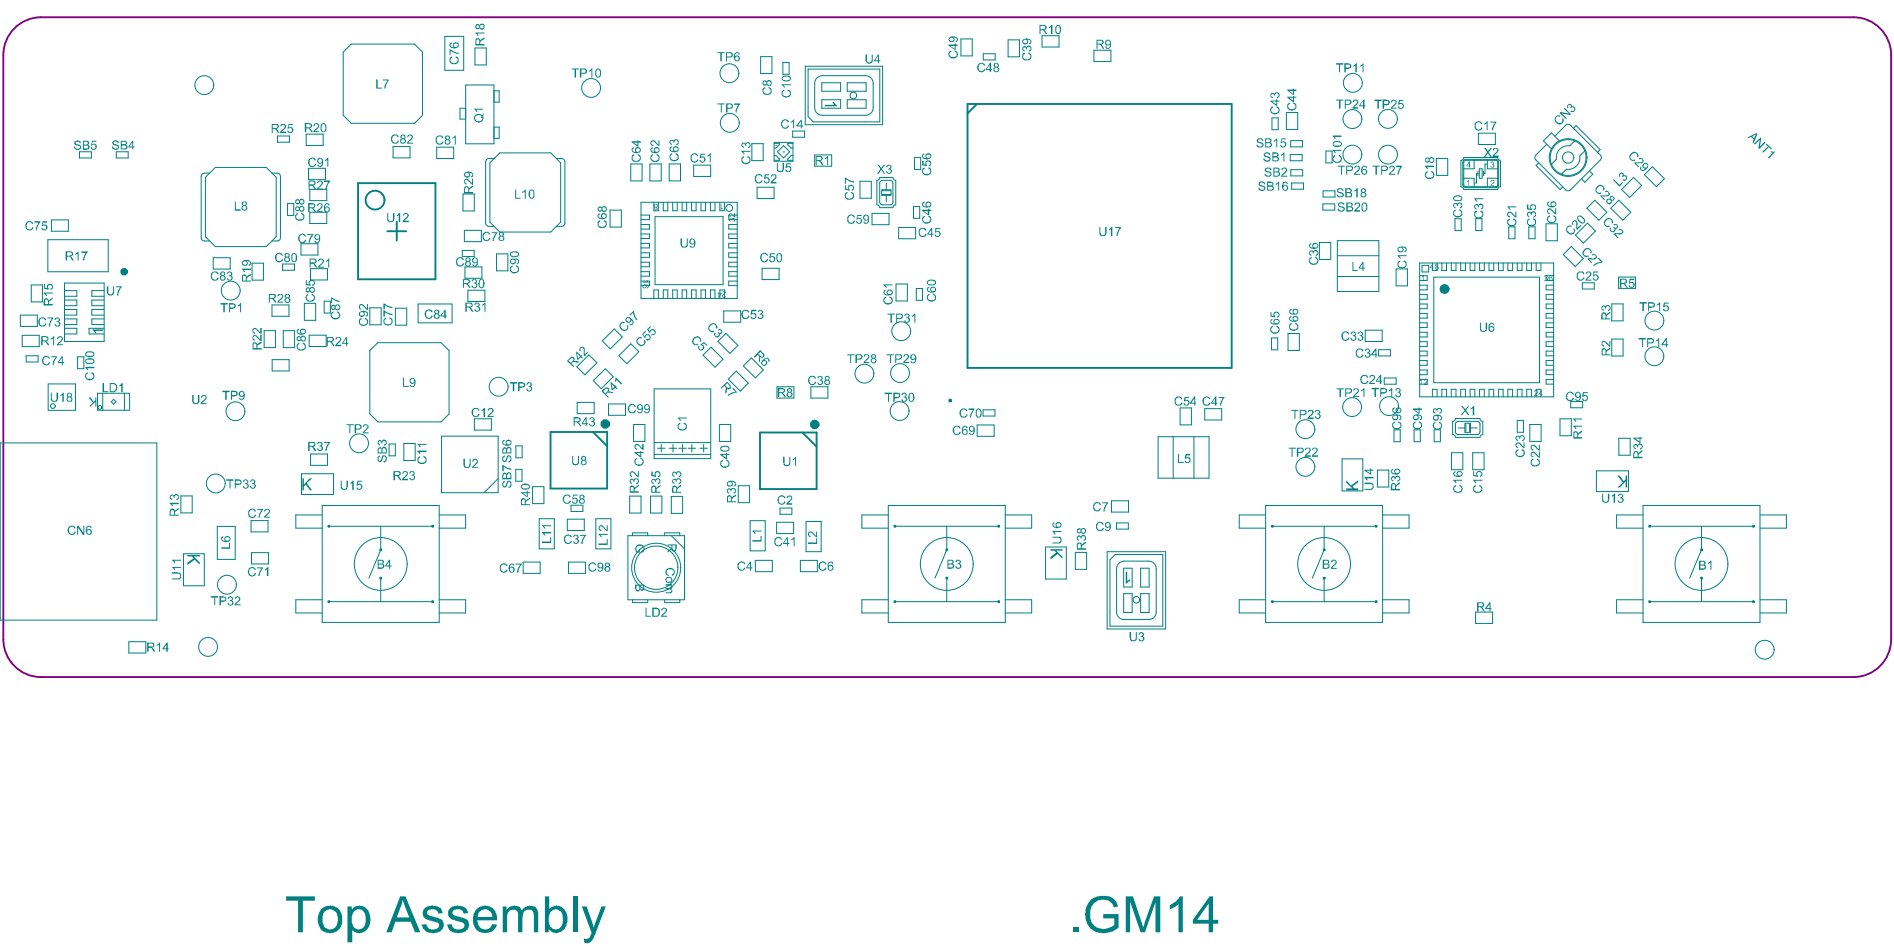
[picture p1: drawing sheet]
<svg xmlns="http://www.w3.org/2000/svg" width="334mm" height="167mm" viewBox="0 0 334 167" stroke-linecap="round" stroke-linejoin="round" font-family="sans-serif">
<path d="M2.2 5.3a6.6 6.6 0 0 1 5-2.3h319.7a6.7 6.7 0 0 1 6.7 6.7v103.1a6.7 6.7 0 0 1-6.7 6.6h-319.7a6.7 6.7 0 0 1-6.6-6.6v-103.1a6.6 6.6 0 0 1 1.6-4.4z" fill="none" stroke="#800080" stroke-width=".33"/>
<g fill="none" stroke="#008080" stroke-width=".18">
<path d="M60.5 9.2l1.4-1.4h11.2l1.4 1.4v11.1l-1.4 1.4h-11.2l-1.4-1.4zM78.5 6.4h3.3v6h-3.3zM82.1 15h5v10.4h-5zM82.1 19.1h-1v1.9h1M83.8 8.5h2v3h-2zM87.1 16h.9v2h-.9M134.2 10h2v3h-2zM138.1 11h1.1v2.1h-1.1zM142 11.7h13.7v10.3h-13.7zM142.5 12.2h12.7v9.3h-11.7l-1-.9zM143.7 14.7v4.3M145 17.6h3.3v1.5h-3.3z"/>
<path d="M145 14.6h3.3v1.5h-3.3zM145 13.4h7.7M149.4 17.6h3.4v1.5h-3.4zM149.4 14.6h3.4v1.5h-3.4zM154 14.7v4.3M169.5 6.9h2v3h-2zM173.4 9.5h2.1v1.1h-2.1zM177.8 7h2v3h-2zM183.8 6.3h3v2h-3zM193 8.9h3v2h-3zM226.9 19.8h2v3h-2zM9.1 38.8h3v2h-3z"/>
<path d="M14 26.8h2.1v1.1h-2.1zM20.5 26.8h2.1v1.1h-2.1zM35.5 31.1v10.8M36.1 30.5h.9M36.2 31.3l1.8-1.8h9l1.7 1.8v10.5l-1.7 1.7h-9l-1.8-1.7zM48 30.5h.9M49 24h2.1v1.1h-2.1zM49.5 31.1v10.8M50.7 35.9h1.1v2.1h-1.1zM54 23.7h3v2h-3zM54.4 29.7h3v2h-3zM54.6 33.4h3v2h-3z"/>
<path d="M54.6 37.4h3v2h-3zM69.3 25.9h3v1.9h-3zM77 26h3v2h-3zM81.7 34.2h2v3h-2zM85.7 28.5v10.9M86.2 39.9h1M86.2 28h1M86.4 28.7l1.8-1.7h8.9l1.8 1.7v10.5l-1.8 1.7h-8.9l-1.8-1.7zM87.1 22.4h.9v2h-.9M98.1 39.9h1M98.1 28h1M99.6 28.5v10.9"/>
<path d="M107.6 37.1h2v3h-2zM111.3 28.9h2v3h-2zM113.1 35.7h16.9v16.9h-16.9zM113.1 37.9h1.5v.8h-1.5M113.1 39.6h1.5v.8h-1.5M114.6 28.9h2v3h-2zM115.3 35.7v1.5h.8v-1.5M115.5 38.2h12v12h-12zM117 35.7v1.5h.8v-1.5M118 28.9h2v3h-2zM118.7 35.7v1.5h.8v-1.5M120.3 35.7v1.5h.8v-1.5"/>
<path d="M122 35.7v1.5h.8v-1.5M122.4 29.1h3v2h-3zM123.6 35.7v1.5h.8v-1.5M125.3 35.7v1.5h.8v-1.5M127 35.7v1.5h.8v-1.5M130 37.9h-1.5v.8h1.5M130 39.6h-1.5v.8h1.5M132.6 25.3h2v3h-2zM133.5 33h3v2h-3zM136.5 25.1h3.4v3.3h-3.4zM136.5 27.4h.4l.6 .6v.3h-1M136.5 25.3h1v.2l-.6 .6h-.4"/>
<path d="M137.1 26.8l1.1-1.1 1.1 1.1-1.1 1.1zM139.8 23.1h2.1v1.1h-2.1zM139.9 27.4h-.4l-.5 .6v.3h.9M139.9 25.3h-.9v.2l.5 .6h.4M143.7 27.3h3v2h-3zM145 20.3h7.7M151.7 32h2v3h-2zM153.8 37.6h3v2h-3zM154.7 31.8v4.3M155.2 32.3v3.3M155.2 36.6h2.3M155.2 31.3h2.3"/>
<path d="M155.5 33.6h1.7v.7h-1.7zM155.5 33.5h1.7M155.5 34.5h1.7M155.7 31.8h1.3M155.7 36.1h1.3M156.3 32.3v1.2M156.3 34.5v1.1M157.5 32.3v3.3M158 31.8v4.3M161.1 36.4h1.1v2.1h-1.1zM161.3 27.8h1.1v2.1h-1.1zM224.4 20.8h1.1v2.1h-1.1z"/>
<path d="M227.6 27.3h2.1v1.1h-2.1zM227.7 24.8h2.1v1.1h-2.1zM227.7 29.9h2.1v1.1h-2.1zM227.8 32.3h2.1v1.1h-2.1zM233.3 36h2.1v1.1h-2.1zM233.4 33.7h2.1v1.1h-2.1zM233.9 26.6h1.1v2.1h-1.1zM253.4 27.9h2v3h-2zM256.6 38.6h1.1v2.1h-1.1zM257.7 28.3v4.6M258 28.6v4M258.2 27.8h6"/>
<path d="M258.2 31.4h1.8v1.5M258.2 28.6v4M258.2 33.4h6M258.5 28.3h5.3M258.5 28.1h5.3M258.5 33.1h5.3M258.5 32.9h5.3M260 28.3v1.5h-1.8M260.3 38.6h1.1v2.1h-1.1zM260.7 30.6h-.3v1.7h-.3M260.7 30.2v.8M260.8 23.5h3v2h-3z"/>
<path d="M260.9 29.8h.5v1.6h-.5zM261.7 30.2v.8M262.3 28.9h-.4v1.7h-.2M262.4 28.3v1.5h1.8M264.2 31.4h-1.8v1.5M264.2 28.6v4M264.3 28.6v4M264.7 28.3v4.6M270.9 28.2l5.3 5.3M271.4 28.7l-.4 .5 4.2 4.2 .5-.4M272.7 39.5h2v3h-2zM272.8 25.4l-1.9 2"/>
<path d="M274.5 28.1l-.8 .9M275.1 24.8l-1.4-1.4-1.5 1.4 1.5 1.5M276.2 22.1l-2 1.9M276.3 29.8l-.9 .9M277 22.1l5.3 5.3M277.5 22.6l.5-.5 4.2 4.3-.4 .4M277.8 24.8l-.9 .9M279.5 26.6l-.8 .9M279.9 36.7l1.4-1.4 2.1 2.1-1.4 1.4zM280.4 30.1l.6 .6-1.5 1.4-.5-.6M282.3 28.2l-5.3 5.3M284.1 36.7l1.4-1.4 2.2 2.1-1.4 1.4z"/>
<path d="M286 33.4l2.2-2.1 1.4 1.4-2.2 2.1zM290.1 30.8l1.4-1.4 2.1 2.1-1.4 1.4zM3.6 55.6h3v2h-3zM3.9 59.1h3v2h-3zM5.5 50.3h2v3h-2zM8.4 42.3h10.7v5.6h-10.7zM11.4 54.6h2.1v1h-2.1M11.4 51.3h2.1v1h-2.1M11.4 52.9h2.1v1h-2.1M11.4 56.2h2.1v1h-2.1M11.4 57.9h2.1v1h-2.1M11.4 49.9h7v10.3h-7z"/>
<path d="M18.4 54.6h-2.2v1h2.2M18.4 51.3h-2.2v1h2.2M18.4 52.9h-2.2v1h2.2M18.4 56.2h-2.2v1h2.2M18.4 57.9h-2.7v1h2.7M36.1 42.5h.9M37.6 45.5h3v2h-3zM44.5 46.4h2v3h-2zM46.6 58.3h2v3h-2zM48 42.5h.9M48 53.8h3v2h-3zM49.8 46.6h2.1v1.1h-2.1z"/>
<path d="M50 58.3h2v3h-2zM53.1 43h3v2h-3zM53.7 53.5h2v3h-2zM54.5 59.1h3v2h-3zM54.8 47.4h3v2h-3zM57.2 53.1h1.1v2.1h-1.1zM65.2 54.3h2v3h-2zM69.7 54.4h2v3h-2zM73.8 53.6h5.9v3.3h-5.9zM81.5 44.2h2.1v1.1h-2.1zM81.9 40.6h3v2h-3zM82 47.1h3v2h-3z"/>
<path d="M82.5 51.2h3v2h-3zM87.6 44.8h2v3h-2zM113.1 41.3h1.5v.8h-1.5M113.1 42.9h1.5v.8h-1.5M113.1 44.6h1.5v.8h-1.5M113.1 46.3h1.5v.8h-1.5M113.1 47.9h1.5v.8h-1.5M113.1 49.6h1.5v.8h-1.5M115.3 52.6v-1.5h.8v1.5M117 52.6v-1.5h.8v1.5M118.7 52.6v-1.5h.8v1.5M120.3 52.6v-1.5h.8v1.5"/>
<path d="M122 52.6v-1.5h.8v1.5M123.6 52.6v-1.5h.8v1.5M125.3 52.6v-1.5h.8v1.5M127 52.6v-1.5h.8v1.5M127.7 54.8h3v2h-3zM130 41.3h-1.5v.8h1.5M130 42.9h-1.5v.8h1.5M130 44.6h-1.5v.8h1.5M130 46.3h-1.5v.8h1.5M130 47.9h-1.5v.8h1.5M130 49.6h-1.5v.8h1.5M134.4 47.3h3v2h-3z"/>
<path d="M158 50.1h2v3h-2zM158.5 40.1h3v2h-3zM161.6 50.9h1.1v2.1h-1.1zM224.3 59.6h1.1v2.1h-1.1zM227.2 58.8h2v3h-2zM232.7 42.8h2v3h-2zM235.9 48.8h7.3M235.9 45.1h7.3M235.9 42.4h7.3v9h-7.3zM240.8 58.2h3v2h-3zM246.3 47.4h2v3h-2zM250.4 56.9h1.3v.9h-1.3"/>
<path d="M250.4 53.6h1.3v.9h-1.3M250.4 46.4h23.6v23.6h-23.6zM250.4 48.6h1.3v.9h-1.3M250.4 50.3h1.3v.8h-1.3M250.4 52h1.3v.8h-1.3M250.4 55.3h1.3v.8h-1.3M250.4 58.6h1.3v.8h-1.3M250.8 46.8h1.2v1.2h-1.2zM252.7 46.4v1.3h.8v-1.3M252.9 48.9h18.6v18.6h-18.6zM254.3 46.4v1.3h.9v-1.3M256 46.4v1.3h.8v-1.3"/>
<path d="M257.7 46.4v1.3h.8v-1.3M259.3 46.4v1.3h.8v-1.3M261 46.4v1.3h.8v-1.3M262.6 46.4v1.3h.9v-1.3M264.3 46.4v1.3h.8v-1.3M266 46.4v1.3h.8v-1.3M266.1 40h1.1v2.1h-1.1zM267.6 46.4v1.3h.9v-1.3M269.3 46.4v1.3h.8v-1.3M269.7 40h1.1v2.1h-1.1zM271 46.4v1.3h.8v-1.3M274 56.9h-1.3v.9h1.3"/>
<path d="M274 53.6h-1.3v.9h1.3M274 48.6h-1.3v.9h1.3M274 50.3h-1.3v.8h1.3M274 52h-1.3v.8h1.3M274 55.3h-1.3v.8h1.3M274 58.6h-1.3v.8h1.3M275.7 44.9l1.5-1.4 2.1 2.1-1.4 1.4zM277.9 41.5l2.1-2.1 1.4 1.4-2.1 2.1zM279.1 49.9h2.1v1.1h-2.1zM284.3 53.6h2v3h-2zM284.3 59.8h2v3h-2zM285.5 48.9h3v2h-3z"/>
<path d="M0 78.1h27.7v31.3h-27.7zM4.6 62.8h2.1v1.1h-2.1zM8.5 67.7h4.8v4.7h-4.8zM13.7 62.9h1.1v2.1h-1.1zM17.2 69.4h5.7v3h-5.7zM18.1 69.4v3M19.6 70.9l.4-.5 .5 .5-.5 .4zM21.9 69.4v3M48 63.4h3v2h-3zM65.2 61.8l1.4-1.4h11.2l1.4 1.4v11.2l-1.4 1.4h-11.2l-1.4-1.4zM68.6 78.3h1.1v2.1h-1.1zM71.2 78.2h2v3h-2z"/>
<path d="M77.9 76.9h10v10h-10zM83.7 73.9h3v2h-3zM91 78.7h1.1v2h-1.1zM101.8 64.7l2.1-2.1 1.4 1.4-2.1 2.1zM101.8 71h3v2h-3zM104.6 67.2l2.2-2.2 1.4 1.5-2.1 2.1zM106.2 60.1l2.2-2.1 1.4 1.4-2.2 2.1zM107.3 71.3h3v2h-3zM109.2 62.8l2.1-2.2 1.4 1.4-2.1 2.2zM111.8 74.9h1.9v3h-1.9zM115.4 68.6h10v12.3h-10zM115.4 78.1h10"/>
<path d="M116 79.1h1.3M116.6 78.4v1.3M118 79.1h1.4M118.7 78.4v1.3M119.7 79.1h1.3M120.4 78.4v1.3M121.4 79.1h1.3M122 78.4v1.3M123.5 79.1h1.3M124 62.6l1.4-1.4 2.1 2.2-1.4 1.4zM124.1 78.4v1.3M126.6 60.2l1.4-1.4 2.2 2.1-1.5 1.4z"/>
<path d="M126.9 74.9h2v3h-2zM128.5 66.9l1.4-1.4 2.1 2.1-1.4 1.4zM131.1 64.5l1.4-1.4 2.2 2.1-1.5 1.5zM137 68.2h3v2h-3zM143 68.2h3v2h-3zM172.4 75h3v2h-3zM173.4 72.3h2.1v1.1h-2.1zM204.3 77h9v7.3h-9zM206.9 77v7.3M208.2 72h2v2.9h-2zM210.6 77v7.3M212.5 72.1h3v2h-3z"/>
<path d="M243.2 61.7h2.1v1.1h-2.1zM244.2 66.7h2.1v1.1h-2.1zM245.9 75.8h1.1v2.1h-1.1zM249.4 75.8h1.1v2.1h-1.1zM250.4 61.9h1.3v.9h-1.3M250.4 66.9h1.3v.9h-1.3M250.4 60.3h1.3v.8h-1.3M250.4 63.6h1.3v.8h-1.3M250.4 65.3h1.3v.8h-1.3M252.7 70v-1.3h.8v1.3M253 75.8h1.1v2.1h-1.1zM254.3 70v-1.3h.9v1.3"/>
<path d="M256 70v-1.3h.8v1.3M256 79.9h2v3h-2zM256.2 74.3v2.4M256.7 77.2h4.4M256.7 74.8v1.4M256.7 73.8h4.4M257.2 76.7h3.4M257.2 74.3h3.4M257.2 75.5h1.2M257.7 70v-1.3h.8v1.3M258.4 74.7v1.6M258.6 74.7h.6v1.6h-.6z"/>
<path d="M259.3 70v-1.3h.8v1.3M259.4 74.7v1.6M259.4 75.5h1.2M259.8 79.9h2v3h-2zM261 70v-1.3h.8v1.3M261.1 74.8v1.4M261.6 74.3v2.4M262.6 70v-1.3h.9v1.3M264.3 70v-1.3h.8v1.3M266 70v-1.3h.8v1.3M267.6 74.2h1.1v2h-1.1zM267.6 70v-1.3h.9v1.3"/>
<path d="M269.3 70v-1.3h.8v1.3M269.8 74.9h2v3h-2zM271 70v-1.3h.8v1.3M274 61.9h-1.3v.9h1.3M274 66.9h-1.3v.9h1.3M274 60.3h-1.3v.8h1.3M274 63.6h-1.3v.8h1.3M274 65.3h-1.3v.8h1.3M275.2 73.9h2v3h-2zM277.1 70.8h2.1v1.1h-2.1zM285.5 77.3h2v3h-2zM31.9 87.5h2v3h-2z"/>
<path d="M32.4 97.7h3.6v5.6h-3.6zM38.3 92.9h3.2v5.8h-3.2zM44.3 91.8h3v2h-3zM44.4 97.5h3v2h-3zM53.2 83.6h5.6v3.6h-5.6zM54.8 80.1h3v2h-3zM56.8 90.8h-4.6v2.4h4.6M56.8 89.2h20.7v20.6h-20.7zM58 92.8h18.3M67.2 92.8v4.2l-2.1 5M77.5 90.8h4.6v2.4h-4.6M87.9 84.4l-2.5 2.5"/>
<path d="M91 82.8h1.1v2.1h-1.1zM92.3 99.1h3v2h-3zM93.9 85.8h2v3h-2zM95.1 91.5h2.7v5.3h-2.7zM100.1 91.6h3v2h-3zM100.3 99.1h3v2h-3zM100.7 89.1h2.1v1.1h-2.1zM105.1 91.5h2.7v5.3h-2.7zM110.8 94.5h9.9v11.3h-9.9zM111.1 87.5h2v3h-2zM111.6 94.5v-.5h2.6v.5M114.7 87.5h2v3h-2z"/>
<path d="M115.4 80.1h10M117.2 94.5v-.5h2.7v.5M118.4 94.5l2.3 2.3M118.4 87.6h2v3h-2zM130.2 85.7h2v3h-2zM132.3 91.8h2.7v5.4h-2.7zM133.2 98.8h3v2h-3zM137 92.1h3v2h-3zM137.6 89.6h2.1v1.1h-2.1zM141.2 98.8h3v2h-3zM142.2 92h2.6v5.3h-2.6zM156.7 90.8h-4.7v2.4h4.7"/>
<path d="M156.7 89.2h20.6v20.6h-20.6zM157.8 92.8h18.4M167 92.8v4.2l-2.1 5M177.3 90.8h4.7v2.4h-4.7M184.4 96.5h3.7v5.6h-3.7zM189.7 97.4h2v3h-2zM195.3 97.3h10.3v13.6h-10.3zM195.8 98.7l.9-.9h8.4v12.6h-9.3zM196.1 88.3h3v2h-3zM196.9 92.2h2.1v1.1h-2.1zM198.3 99h4.3M223.2 90.8h-4.6v2.4h4.6"/>
<path d="M223.2 89.2h20.7v20.6h-20.7zM224.4 92.8h18.3M233.6 92.8v4.2l-2.1 5M236.7 80.9h3.7v5.7h-3.7zM243 82.9h2v3h-2zM243.9 90.8h4.6v2.4h-4.6M281.6 83h5.6v3.7h-5.6zM289.8 90.8h-4.7v2.4h4.7M289.8 89.2h20.6v20.6h-20.6zM291 92.8h18.3M300.1 92.8v4.2l-2.1 5M310.4 90.8h4.7v2.4h-4.7"/>
<path d="M22.7 113.2h3v2h-3zM56.8 105.8h-4.6v2.3h4.6M58 106.1h18.3M67.2 102v4.1M77.5 105.8h4.6v2.3h-4.6M111.6 105.8v.5h2.6v-.5M117.2 105.8v.5h2.7v-.5M156.7 105.8h-4.7v2.3h4.7M157.8 106.1h18.4M167 102v4.1M177.3 105.8h4.7v2.3h-4.7M197 100.3v7.7"/>
<path d="M198.2 100.2h1.5v3.3h-1.5zM198.2 104.7h1.5v3.3h-1.5zM198.3 109.3h4.3M201.2 100.2h1.5v3.3h-1.5zM201.2 104.7h1.5v3.3h-1.5zM203.9 100.3v7.7M223.2 105.8h-4.6v2.3h4.6M224.4 106.1h18.3M233.6 102v4.1M243.9 105.8h4.6v2.3h-4.6M260.3 108h3v2h-3zM289.8 105.8h-4.7v2.3h4.7"/>
<path d="M291 106.1h18.3M300.1 102v4.1M310.4 105.8h4.7v2.3h-4.7"/>
</g>
<path d="M170.7 18.3h46.6v46.6h-46.6zM172.3 18.3l-1.6 1.7M63.2 32.3h13.6v17h-13.6zM70 39.1v3.3M68.3 40.8h3.3M97.1 76.2h10v10h-10zM104.6 76.2l2.5 2.5M134.1 76.3h9.9v10h-9.9zM141.5 76.3l2.5 2.5" fill="none" stroke="#008080" stroke-width=".33"/>
<g fill="#008080">
<path d="M126.5 9.2h1.3v.2h-.5v1.4h-.2v-1.4h-.6z"/>
<path d="M41.4 35.6h.2v1.3h.8v.3h-1z"/>
<path d="M113.9 107.2h.1v1.4h.8v.2h-.9z"/>
<path d="M116.7 107.4a.52 .52 0 0 1 .8-.1 .52 .52 0 0 1-.1 .8l-.6 .5h.9v.2h-1.1l.1-.3 .5-.5a.32 .32 0 0 0 .3-.3 .32 .32 0 0 0-.3-.3 .32 .32 0 0 0-.4 .3h-.1z"/>
<path d="M240.7 85.1h.9a.63 .63 0 0 1 .7 .7 .63 .63 0 0 1-.7 .6h-.9v-.2h.9a.43 .43 0 0 0 .5-.4 .43 .43 0 0 0-.5-.4h-.9z"/>
<path d="M240.7 84.1h1.6v.3h-1.3l.3 .2-.3 .1z"/>
<path d="M43.9 100.3a.75 .75 0 0 1 1.2 .1l-.2 .1a.51 .51 0 0 0-.7-.2 .51 .51 0 0 0-.2 .6 .51 .51 0 0 0 .4 .6 .51 .51 0 0 0 .6-.4h.1a.63 .63 0 0 1-.3 .6 .63 .63 0 0 1-.7-.1 1.17 1.17 0 0 1-.2-1.3z"/>
<path d="M45.3 100.1h1.1l-.5 .8-.2 .7h-.1v-.2l.3-.9 .3-.2h-.9z"/>
<path d="M46.7 100.4l.4-.1 .1-.3h.1v1.6h-.2v-1.2l-.2 .2h-.2z"/>
<path d="M88.7 85.1l.4-.3v.3a.38 .38 0 0 0-.3 .3 .38 .38 0 0 0 .3 .4l.2-.2a.56 .56 0 0 1 .1-.6 .56 .56 0 0 1 .6-.1 .69 .69 0 0 1-.3 1.2v-.2a.49 .49 0 0 0 .3-.5 .49 .49 0 0 0-.3-.4l-.3 .6a.45 .45 0 0 1-.5 .4 .45 .45 0 0 1-.3-.7z"/>
<path d="M88.6 82l.9 .5 .7 .2v.2l-1-.3-.4-.3v.8h-.2z"/>
<path d="M288.2 78.5l.1-.1a.33 .33 0 0 1 .3-.1 .33 .33 0 0 1 .3 .2 .47 .47 0 0 1 .7-.1 .47 .47 0 0 1-.1 .7l-.2 .2v-.2a.34 .34 0 0 0 .3-.5 .34 .34 0 0 0-.5-.2 .34 .34 0 0 0-.2 .5h-.1a.25 .25 0 0 0-.2-.3 .25 .25 0 0 0-.3 .2 .25 .25 0 0 0 .3 .3l-.1 .1-.3-.1z"/>
<path d="M270.1 81.1l.2-.2 .2 .2a.53 .53 0 0 0-.3 .6 .53 .53 0 0 0 .6 .4 .53 .53 0 0 0 .5-.3 .53 .53 0 0 0-.1-.6l-.2-.1 .2-.2a.72 .72 0 0 1 .4 .9 .72 .72 0 0 1-.9 .5 .76 .76 0 0 1-.6-1.2z"/>
<path d="M270 79.9l.1-.1a.67 .67 0 0 1 1 .4l.3 .3v-.9h.2v1.1a1.7 1.7 0 0 1-1-.8 .31 .31 0 0 0-.4 .2 .31 .31 0 0 0 .3 .4 .28 .28 0 0 1-.3 .1 .28 .28 0 0 1-.2-.3z"/>
<path d="M270 78.6a.74 .74 0 0 1 1.2 .4l.2 .2v-.7h.2v1l-.3-.1-.6-.6a.31 .31 0 0 0-.4-.2 .31 .31 0 0 0-.2 .5 .31 .31 0 0 0 .4 .1l-.1 .3-.1-.1a.52 .52 0 0 1-.3-.8z"/>
<path d="M56 32.1a.52 .52 0 0 1 .7-.2 .52 .52 0 0 1 .1 .8l-.7 .6h.9v.1h-1.1l.1-.4 .5-.3a.34 .34 0 0 0 .2-.5 .34 .34 0 0 0-.5-.1l-.1 .2h-.1z"/>
<path d="M57.1 31.8h1.1v.2l-.4 .5-.2 .9h-.2l.1-.5 .2-.5 .3-.3h-.9z"/>
<path d="M168.6 98.8a.45 .45 0 0 1 .7 0 .45 .45 0 0 1 0 .6h-.1a.47 .47 0 0 1 .4 .6 .47 .47 0 0 1-.5 .3h-.3l-.2-.2-.1-.2 .2-.1a.31 .31 0 0 0 .4 .4 .31 .31 0 0 0 .2-.4 .31 .31 0 0 0-.4-.2l.1-.2a.26 .26 0 0 0 .2-.2 .26 .26 0 0 0-.2-.3 .26 .26 0 0 0-.3 .2l-.1 .1z"/>
<path d="M212.2 70.3a.79 .79 0 0 1 1.3 .1h-.2a.5 .5 0 0 0-.7-.3 .5 .5 0 0 0-.2 .7 .45 .45 0 0 0 .2 .6h.5l.2-.4h.2a.64 .64 0 0 1-.9 .5 .94 .94 0 0 1-.4-1.2z"/>
<path d="M215 70h1v.2l-.4 .5-.2 .8h-.2a1.71 1.71 0 0 1 .5-1.3h-.7z"/>
<path d="M185.6 94.7h1.1a.34 .34 0 0 1 .3 0 .34 .34 0 0 1 .2 .3 .56 .56 0 0 1-.1 .6 .56 .56 0 0 1-.5 .3h-1v-.2h1.1a.43 .43 0 0 0 .4-.5 .43 .43 0 0 0-.5-.4h-1z"/>
<path d="M185.6 93.7h1.6v.1h-1.2l.2 .5h-.2z"/>
<path d="M128.2 86.3l.2-.1h.4l.1 .1a.49 .49 0 0 1 .7-.2 .49 .49 0 0 1 .2 .7l-.3 .3-.2-.2a.31 .31 0 0 0 .4-.3 .31 .31 0 0 0-.4-.3 .31 .31 0 0 0-.2 .4h-.2a.3 .3 0 0 0-.4-.4 .3 .3 0 0 0-.1 .5l.3 .1-.1 .2a.52 .52 0 0 1-.4-.8z"/>
<path d="M80.6 45.6a.72 .72 0 0 1 .7-.3 .72 .72 0 0 1 .5 .6h-.2a.48 .48 0 0 0-.6-.4 .48 .48 0 0 0-.4 .6 .54 .54 0 0 0 .2 .6 .54 .54 0 0 0 .7 0l.2-.2h.1a.68 .68 0 0 1-.7 .5 .68 .68 0 0 1-.6-.7l-.1-.2z"/>
<path d="M309.4 25.3l1.2-1.1 .1 .2-.3 1.4 .9-.8 .1 .2-1.1 1.1-.1-.2 .2-1.4-.8 .8z"/>
<path d="M311.4 25.4l.2-.1 .9 .9-.1 .2-.4-.5-1 1-.2-.1 1.1-1z"/>
<path d="M312.3 26.8h.8l-1.1 1.2-.1-.2 .8-.9z"/>
<path d="M110.8 71.6a.83 .83 0 0 1 1.3-.1l.1 .2-.3 .1a.51 .51 0 0 0-.7-.3 .51 .51 0 0 0-.2 .7 .51 .51 0 0 0 .5 .5 .51 .51 0 0 0 .5-.4 .28 .28 0 0 1 .1 .3 .28 .28 0 0 1-.3 .2 .75 .75 0 0 1-.8-.1 .75 .75 0 0 1-.2-.9z"/>
<path d="M251.5 30.3l.3-.1v.2a.53 .53 0 0 0-.2 .7 .53 .53 0 0 0 .7 .2 .47 .47 0 0 0 .5-.4 .47 .47 0 0 0-.4-.5v-.2a.74 .74 0 0 1 .5 .8 .74 .74 0 0 1-.8 .6 .78 .78 0 0 1-.7-.5 .78 .78 0 0 1 .1-.8z"/>
<path d="M251.3 29.2h1.6v.3h-1.2l.2 .2-.2 .1-.4-.4z"/>
<path d="M103.9 99.5a.69 .69 0 0 1 1.2 0l.1 .2h-.2a.55 .55 0 0 0-.7-.3 .55 .55 0 0 0-.3 .7 .51 .51 0 0 0 .4 .6 .51 .51 0 0 0 .6-.4h.2a.74 .74 0 0 1-1 .4 .74 .74 0 0 1-.4-1z"/>
<path d="M236 35.9a.61 .61 0 0 1 .7-.2 .61 .61 0 0 1 .4 .4h-.1a.45 .45 0 0 0-.8 0l.1 .2 .3 .1a.48 .48 0 0 1 .6 .5 .48 .48 0 0 1-.6 .4l-.6-.1-.1-.4 .2-.1a.47 .47 0 0 0 .4 .5 .47 .47 0 0 0 .5-.4l-.3-.2-.5-.1-.2-.2z"/>
<path d="M239 35.9a.51 .51 0 0 1 .8 0 .51 .51 0 0 1-.2 .8l-.4 .4h.7v.2h-1v-.2l.7-.6a.33 .33 0 0 0 .1-.5 .33 .33 0 0 0-.5 0v.1h-.3z"/>
<path d="M227.7 72.3h1.3v.2h-.5v1.4h-.2v-1.4h-.6z"/>
<path d="M230.8 72.4a.54 .54 0 0 1 .8 .1 .54 .54 0 0 1-.3 .8l-.4 .4h.8v.2h-1.1l.1-.3 .5-.5a.34 .34 0 0 0 .3-.3 .34 .34 0 0 0-.4-.3l-.4 .2z"/>
<path d="M232 72.5a.47 .47 0 0 1 .6-.2 .47 .47 0 0 1 .2 .6l-.2 .1a.5 .5 0 0 1 .3 .7 .5 .5 0 0 1-.8 .1l-.2-.3 .2-.1a.31 .31 0 0 0 .4 .3 .31 .31 0 0 0 .2-.4 .31 .31 0 0 0-.4-.2l.1-.1a.28 .28 0 0 0 .3-.3 .28 .28 0 0 0-.3-.3 .28 .28 0 0 0-.3 .3h-.1z"/>
<path d="M39.2 68.9h1.3v.3h-.5v1.3h-.3v-1.3h-.5z"/>
<path d="M132.7 95.3h1.5v-.8h.1v1h-1.6z"/>
<path d="M132.7 93.6h1.6v.2h-1.2l.2 .3-.2 .1z"/>
<path d="M133.2 31a.69 .69 0 0 1 .7-.3 .69 .69 0 0 1 .6 .5h-.2a.54 .54 0 0 0-.6-.3 .54 .54 0 0 0-.4 .6 .57 .57 0 0 0 .3 .6 .57 .57 0 0 0 .6-.1l.1-.2a.28 .28 0 0 1 .1 .3 .28 .28 0 0 1-.2 .2 .67 .67 0 0 1-.8-.1 .67 .67 0 0 1-.3-.7z"/>
<path d="M134.9 30.7h.8v.2h-.6l-.1 .4a.51 .51 0 0 1 .7 .3 .51 .51 0 0 1-.3 .7h-.6l-.1-.4 .2-.1a.35 .35 0 0 0 .3 .4 .35 .35 0 0 0 .4-.3 .35 .35 0 0 0-.3-.4l-.2-.1-.4 .2z"/>
<path d="M136 30.9a.53 .53 0 0 1 .7-.1 .53 .53 0 0 1 .2 .6l-.7 .7h.7v.2h-1l.1-.3a1.4 1.4 0 0 0 .8-1l-.2-.1a.26 .26 0 0 0-.3 0 .26 .26 0 0 0-.1 .3h-.3z"/>
<path d="M287.7 27a.76 .76 0 0 1 .9-.1 .76 .76 0 0 1 .3 .9l-.1-.1a.53 .53 0 0 0-.4-.7 .53 .53 0 0 0-.6 .4 .49 .49 0 0 0-.1 .6 .49 .49 0 0 0 .6 .1l.1 .2a.74 .74 0 0 1-.9-.3 .74 .74 0 0 1 .2-1z"/>
<path d="M288.2 28.7l1-.1a.33 .33 0 0 0 .5-.2 .33 .33 0 0 0-.4-.4l-.1 .1-.1-.1a.49 .49 0 0 1 .8 .3 .49 .49 0 0 1-.7 .5h-.7l.6 .6-.2 .1z"/>
<path d="M149.5 38.1a.72 .72 0 0 1 .8-.3 .72 .72 0 0 1 .5 .5h-.2a.48 .48 0 0 0-.6-.3 .48 .48 0 0 0-.4 .6v.2a.52 .52 0 0 0 .5 .5 .52 .52 0 0 0 .5-.4l.2 .1a.75 .75 0 0 1-1.1 .4 .75 .75 0 0 1-.2-1.1z"/>
<path d="M151.2 37.9h.8v.2h-.7l-.1 .4a.54 .54 0 0 1 .8 .2 .54 .54 0 0 1-.2 .7 .54 .54 0 0 1-.7-.2l-.1-.2h.2a.32 .32 0 0 0 .4 .3 .32 .32 0 0 0 .2-.4 .32 .32 0 0 0-.2-.3 .32 .32 0 0 0-.4 .2l-.1-.1z"/>
<path d="M281.7 32.9a.75 .75 0 0 1 .9-.2 .75 .75 0 0 1 .3 .9l-.1-.1a.55 .55 0 0 0-.3-.6 .55 .55 0 0 0-.7 .2 .53 .53 0 0 0-.2 .6 .53 .53 0 0 0 .6 .3h.1l.2 .1a.73 .73 0 0 1-.9-.2 .73 .73 0 0 1 .1-1z"/>
<path d="M282.3 34.5h.7a.42 .42 0 0 0 .6-.1 .42 .42 0 0 0 0-.5l-.4 .1-.2-.2a.55 .55 0 0 1 .7 0 .55 .55 0 0 1 .2 .7l-.3 .1h-1.1l.6 .6-.2 .1z"/>
<path d="M207.8 80.1h.2v1.4h.8v.2h-1z"/>
<path d="M209.1 80.1h.8v.2h-.6l-.1 .4a.49 .49 0 0 1 .7 .2 .49 .49 0 0 1-.2 .7l-.1 .1a.46 .46 0 0 1-.6-.4h.1a.35 .35 0 0 0 .5 .2 .35 .35 0 0 0 .2-.4l-.2-.3-.6 .1z"/>
<path d="M90.9 33.4h.1v1.5h.8v.2h-.9z"/>
<path d="M92.1 33.8l.6-.4v1.7h-.1v-1.3l-.4 .2z"/>
<path d="M137.9 21.4a.69 .69 0 0 1 .7-.4 .69 .69 0 0 1 .5 .5h-.1a.56 .56 0 0 0-.7-.2 .56 .56 0 0 0-.3 .7 .52 .52 0 0 0 .4 .5 .52 .52 0 0 0 .6-.4h.1a.69 .69 0 0 1-.8 .6 .69 .69 0 0 1-.5-.8z"/>
<path d="M139.5 21.5h.2l.4-.5v1.6h-.2v-1.1l-.2 .1h-.2z"/>
<path d="M235.8 68.5h1.2v.2h-.5v1.3h-.2v-1.3h-.5z"/>
<path d="M238.7 68.7h.1a.47 .47 0 0 1 .8-.1 .47 .47 0 0 1-.2 .7l-.5 .5h.8v.2h-1.1l.1-.2 .5-.5a.32 .32 0 0 0 .3-.4 .32 .32 0 0 0-.3-.3 .32 .32 0 0 0-.3 .3h-.2z"/>
<path d="M240.1 68.8l.6-.3v1.5h-.2v-1.2l-.4 .3z"/>
<path d="M118.6 84.6l.2-.1h.4l.1 .1a.49 .49 0 0 1 .7-.1 .49 .49 0 0 1 0 .7l-.1 .2h-.2v-.2a.35 .35 0 0 0 .3-.4 .35 .35 0 0 0-.4-.3 .35 .35 0 0 0-.2 .5l-.2-.1a.25 .25 0 0 0-.4-.3 .25 .25 0 0 0 0 .5h.2l-.1 .3-.3-.2z"/>
<path d="M118.6 83.4h.1a.32 .32 0 0 1 .3-.2 .32 .32 0 0 1 .3 .2 .5 .5 0 0 1 .8 0 .5 .5 0 0 1-.4 .7l.1-.1a.34 .34 0 0 0 .2-.5 .34 .34 0 0 0-.5-.2 .34 .34 0 0 0-.1 .5l-.2-.1a.26 .26 0 0 0-.3-.4 .26 .26 0 0 0-.1 .5l.2 .2-.1 .1-.3-.1z"/>
<path d="M235.9 33.4a.68 .68 0 0 1 1.1 .2l-.2 .1a.38 .38 0 0 0-.4-.3 .38 .38 0 0 0-.4 .3l.3 .2a.56 .56 0 0 1 .6 .1 .56 .56 0 0 1 .1 .6l-.2 .1a.61 .61 0 0 1-.7 .1 .61 .61 0 0 1-.3-.5h.1a.51 .51 0 0 0 .5 .3 .51 .51 0 0 0 .5-.2l-.4-.3a.62 .62 0 0 1-.6-.7z"/>
<path d="M238.9 33.6l.4-.4h.2v1.6h-.3v-1.3l-.2 .3z"/>
<path d="M256.4 85.8l.3-.2 .1 .2a.43 .43 0 0 0-.3 .5 .43 .43 0 0 0 .4 .4 .54 .54 0 0 0 .8-.2 .54 .54 0 0 0-.3-.8v-.1a.69 .69 0 0 1 .3 1.1 .85 .85 0 0 1-.9 .2 .85 .85 0 0 1-.5-.8z"/>
<path d="M256.3 84.6h1.6v.2h-1.2l.2 .3v.1h-.2z"/>
<path d="M89.9 67.4h1.3v.3h-.5v1.3h-.2v-1.3h-.6z"/>
<path d="M93 67.5a.48 .48 0 0 1 .6 0 .48 .48 0 0 1 .1 .7h-.1a.49 .49 0 0 1 .2 .5 .49 .49 0 0 1-.5 .4l-.4-.3-.1-.2h.2a.33 .33 0 0 0 .5 .2 .33 .33 0 0 0-.1-.6h-.2v-.1a.26 .26 0 0 0 .4-.2 .26 .26 0 0 0-.2-.3 .26 .26 0 0 0-.3 .2h-.3z"/>
<path d="M260.1 37.3l.3-.1 .1 .1a.52 .52 0 0 0-.3 .6 .52 .52 0 0 0 .5 .4 .58 .58 0 0 0 .6-.2 .58 .58 0 0 0 0-.7l-.3-.1 .1-.1a.71 .71 0 0 1 .6 .6 .71 .71 0 0 1-.5 .7 .89 .89 0 0 1-1.2-.4z"/>
<path d="M260 36.2h.1a.35 .35 0 0 1 .4-.2 .35 .35 0 0 1 .3 .2 .47 .47 0 0 1 .7-.2 .47 .47 0 0 1 .1 .7l-.2 .2h-.2v-.2a.34 .34 0 0 0 .3-.4 .34 .34 0 0 0-.5-.2 .34 .34 0 0 0-.1 .5l-.2-.1a.26 .26 0 0 0-.3-.3 .26 .26 0 0 0-.2 .3 .26 .26 0 0 0 .3 .2v.2h-.2a.51 .51 0 0 1-.3-.7z"/>
<path d="M260 35h1.6v.1h-1.2l.2 .4-.2 .1z"/>
<path d="M156.4 62.5h1.3v.2h-.5v1.3h-.2v-1.3h-.6z"/>
<path d="M159.4 62.6a.51 .51 0 0 1 .8-.1 .51 .51 0 0 1 0 .8l-.7 .6h.9v.1h-1.1v-.2l.6-.5a.32 .32 0 0 0 .3-.4 .32 .32 0 0 0-.4-.3 .32 .32 0 0 0-.3 .3h-.2z"/>
<path d="M301.3 99.2l.6-.3v1.6h-.2v-1.3l-.4 .3z"/>
<path d="M127.1 81.4l.4-.3 .1 .2a.5 .5 0 0 0-.4 .7 .5 .5 0 0 0 .7 .3 .47 .47 0 0 0 .6-.4 .47 .47 0 0 0-.4-.6l.1-.2a.74 .74 0 0 1 .5 .9 .74 .74 0 0 1-.9 .5 .8 .8 0 0 1-.7-1.1z"/>
<path d="M49.5 22a.55 .55 0 0 1 .8-.1 .55 .55 0 0 1 .1 .7l-.7 .6h.8v.3h-1.1l.1-.4 .5-.4a.34 .34 0 0 0 .2-.5 .34 .34 0 0 0-.6 0l-.1 .1z"/>
<path d="M50.9 21.9h.8v.1h-.7l-.1 .5a.56 .56 0 0 1 .9 .4 .56 .56 0 0 1-.9 .5l-.3-.3h.3a.36 .36 0 0 0 .6 0 .36 .36 0 0 0-.3-.5l-.5 .1z"/>
<path d="M108.5 66.6h.1l1.1 1.1-.1 .1-.9-.8-.1 .4-.1-.2z"/>
<path d="M240.1 66.4a.77 .77 0 0 1 1.2 .2h-.2a.48 .48 0 0 0-.6-.3 .48 .48 0 0 0-.3 .6 .52 .52 0 0 0 .3 .7 .52 .52 0 0 0 .7-.5l.1 .1a.73 .73 0 0 1-.9 .5 .73 .73 0 0 1-.4-1z"/>
<path d="M241.6 66.3a.52 .52 0 0 1 .6-.2 .52 .52 0 0 1 .3 .6l-.1 .4-.6 .4 .7 .1v.1h-1l.1-.3 .5-.4a.35 .35 0 0 0 .3-.4 .35 .35 0 0 0-.5-.3l-.1 .1v.2h-.3z"/>
<path d="M278.2 48.1a.9 .9 0 0 1 1.1-.1l.2 .2-.2 .2a.52 .52 0 0 0-.6-.4 .52 .52 0 0 0-.4 .6 .52 .52 0 0 0 .4 .7 .52 .52 0 0 0 .6-.4l.2 .1a.71 .71 0 0 1-.9 .5 .71 .71 0 0 1-.5-.9z"/>
<path d="M279.7 48.1a.52 .52 0 0 1 .8-.1 .52 .52 0 0 1-.1 .8l-.5 .5h.8v.2h-1.1l.2-.4 .4-.4a.34 .34 0 0 0 .3-.3 .34 .34 0 0 0-.4-.3h-.2v.2h-.2z"/>
<path d="M281.1 47.9h.8v.2h-.7v.4a.55 .55 0 0 1 .8 .4 .55 .55 0 0 1-.8 .5l-.3-.2 .3-.1a.33 .33 0 0 0 .4 .2 .33 .33 0 0 0 .2-.5l-.1-.1a.27 .27 0 0 0-.3-.1 .27 .27 0 0 0-.2 .1h-.2z"/>
<path d="M111.5 27.4l.3-.2 .1 .3a.48 .48 0 0 0-.3 .5 .48 .48 0 0 0 .6 .4 .53 .53 0 0 0 .6-.3 .53 .53 0 0 0-.2-.6l-.2-.1 .1-.2a.74 .74 0 0 1 .4 1 .74 .74 0 0 1-1 .3 .8 .8 0 0 1-.4-1.1z"/>
<path d="M112.3 59.9l.1-.2a.64 .64 0 0 1 .9-.2l-.2 .2a.5 .5 0 0 0-.6 .2 .5 .5 0 0 0 .1 .7h.1a.52 .52 0 0 0 .7 .2 .52 .52 0 0 0 .1-.7l.2-.1a.7 .7 0 0 1-.2 .9 .7 .7 0 0 1-1-.2l-.2-.3z"/>
<path d="M113.8 58.4l.2 .1-.6 .5 .3 .4a.55 .55 0 0 1 .7-.4 .55 .55 0 0 1 .3 .7 .55 .55 0 0 1-.7 .3v-.2a.34 .34 0 0 0 .5-.1 .34 .34 0 0 0-.1-.5 .34 .34 0 0 0-.4 0 .34 .34 0 0 0-.1 .3l-.2 .1-.4-.6z"/>
<path d="M114.1 58.1l.6-.6 .1 .2-.4 .4 .2 .3a.51 .51 0 0 1 .6-.4 .51 .51 0 0 1 .4 .5 .55 .55 0 0 1-.2 .5 .55 .55 0 0 1-.6 0l.2-.1a.3 .3 0 0 0 .4-.1 .3 .3 0 0 0-.1-.4l-.2-.2-.2 .1-.3 .5z"/>
<path d="M99.6 94.6a.76 .76 0 0 1 1.3 0v.2h-.3a.39 .39 0 0 0-.4-.4 .39 .39 0 0 0-.4 .3 .63 .63 0 0 0 0 .8 .63 .63 0 0 0 .7 .2l.2-.3h.2a.72 .72 0 0 1-1 .5 .72 .72 0 0 1-.4-1z"/>
<path d="M101.2 94.4a.46 .46 0 0 1 .6-.1 .46 .46 0 0 1 .1 .6l-.1 .1a.48 .48 0 0 1 .3 .6 .48 .48 0 0 1-.6 .3l-.4-.2v-.2l.2-.1a.32 .32 0 0 0 .2 .4 .32 .32 0 0 0 .4-.2 .32 .32 0 0 0-.2-.4h-.3l.1-.2a.3 .3 0 0 0 .4-.3 .3 .3 0 0 0-.3-.3 .3 .3 0 0 0-.3 .4l-.2-.1z"/>
<path d="M102.3 94.3h1.1l-.5 .9-.2 .7h-.2v-.3l.4-.8 .2-.3h-.8z"/>
<path d="M76.9 24.2a.77 .77 0 0 1 1.3 .1l-.2 .1a.53 .53 0 0 0-.6-.3 .53 .53 0 0 0-.4 .6 .52 .52 0 0 0 .4 .6 .52 .52 0 0 0 .5-.2l.1-.2 .2 .2a.74 .74 0 0 1-1 .4 .74 .74 0 0 1-.4-1z"/>
<path d="M79.8 24.2l.6-.3v1.6h-.2v-1.3l-.4 .3z"/>
<path d="M56 36.1a.52 .52 0 0 1 .8-.1 .52 .52 0 0 1-.2 .8l-.5 .4h.8v.2h-1v-.2l.3-.3a.61 .61 0 0 0 .4-.9h-.3l-.2 .3h-.2z"/>
<path d="M30.3 100.9h1.1a.67 .67 0 0 1 .6 .6 .67 .67 0 0 1-.4 .7h-1.3v-.2h1.1a.43 .43 0 0 0 .4-.4 .43 .43 0 0 0-.5-.4h-1z"/>
<path d="M30.3 100h1.7v.2h-1.3l.2 .2-.2 .1z"/>
<path d="M30.3 98.7h1.7v.2h-1.3l.2 .3a.22 .22 0 0 1-.2 0 .22 .22 0 0 1-.1-.2z"/>
<path d="M68.3 37.6h.2v.9a.43 .43 0 0 0 .4 .5 .43 .43 0 0 0 .4-.5v-.9h.3v.9a.64 .64 0 0 1-.7 .7 .64 .64 0 0 1-.6-.7z"/>
<path d="M70 37.9l.6-.3v1.6h-.3v-1.3l-.3 .3z"/>
<path d="M71.2 37.7a.53 .53 0 0 1 .8 0 .53 .53 0 0 1-.2 .8l-.5 .4h.8v.3h-1.1l.1-.3 .5-.5a.34 .34 0 0 0 .3-.3 .34 .34 0 0 0-.4-.3l-.4 .2z"/>
<path d="M227.4 57.3l.3-.3h.1l.1 .2a.51 .51 0 0 0-.3 .7 .51 .51 0 0 0 .7 .2 .47 .47 0 0 0 .5-.4 .47 .47 0 0 0-.4-.5l.1-.3a.72 .72 0 0 1 .5 .7 .72 .72 0 0 1-.4 .7 .78 .78 0 0 1-.9 0 .78 .78 0 0 1-.3-.9z"/>
<path d="M137 28.7h.2v1a.43 .43 0 0 0 .5 .5 .43 .43 0 0 0 .3-.6v-.9h.3v.9a.63 .63 0 0 1-.8 .7h-.2a.51 .51 0 0 1-.3-.7z"/>
<path d="M138.7 28.8h.8v.2h-.6l-.1 .4 .1-.1a.52 .52 0 0 1 .7 .4 .52 .52 0 0 1-.5 .6h-.2a.32 .32 0 0 1-.3-.4h.1a.34 .34 0 0 0 .5 .2 .34 .34 0 0 0 0-.5h-.6z"/>
<path d="M19.9 24.9a.64 .64 0 0 1 .6-.2 .64 .64 0 0 1 .5 .6h-.3a.34 .34 0 0 0-.4-.4 .34 .34 0 0 0-.3 .4l.9 .3 .1 .3a.69 .69 0 0 1-.7 .5 .69 .69 0 0 1-.6-.6h.3a.42 .42 0 0 0 .4 .5 .42 .42 0 0 0 .4-.5h-.1a.95 .95 0 0 1-.9-.6z"/>
<path d="M267.4 79.5l.3-.3 .1 .3a.53 .53 0 0 0-.2 .7 .53 .53 0 0 0 .7 .2 .47 .47 0 0 0 .5-.4 .47 .47 0 0 0-.4-.5v-.3a.72 .72 0 0 1 .6 .8 .72 .72 0 0 1-.8 .7 .84 .84 0 0 1-.8-1.2z"/>
<path d="M267.4 78.2a.56 .56 0 0 1 .9 .2l.4 .4v-.8h.2v1.1l-.4-.2-.3-.4a.38 .38 0 0 0-.4-.3 .38 .38 0 0 0-.3 .4l.3 .2v.3l-.2-.1-.3-.4z"/>
<path d="M267.4 77l.2-.1h.4l.1 .1a.49 .49 0 0 1 .6-.1 .49 .49 0 0 1 .2 .6l-.2 .3h-.2v-.2a.34 .34 0 0 0 .3-.4 .34 .34 0 0 0-.5-.2 .34 .34 0 0 0-.2 .5l-.1-.1a.26 .26 0 0 0-.2-.4 .26 .26 0 0 0-.3 .2 .26 .26 0 0 0 .2 .3v.3l-.3-.2z"/>
<path d="M85.1 41.3a.75 .75 0 0 1 .7-.4 .75 .75 0 0 1 .7 .4l-.2 .1a.53 .53 0 0 0-.6-.3 .53 .53 0 0 0-.4 .5 .52 .52 0 0 0 .3 .6 .52 .52 0 0 0 .6-.1h.3a.46 .46 0 0 1-.6 .4l-.1 .1a.95 .95 0 0 1-.7-1.3z"/>
<path d="M86.7 41h1l-.5 1.1v.4h-.3l.1-.5 .5-.9h-.8z"/>
<path d="M276.3 69.3a.72 .72 0 0 1 .8-.2 .72 .72 0 0 1 .5 .5h-.2a.48 .48 0 0 0-.6-.3 .48 .48 0 0 0-.4 .5v.1a.51 .51 0 0 0 .3 .6 .51 .51 0 0 0 .6-.1l.1-.2h.2a.75 .75 0 0 1-1.2 .4 1.07 1.07 0 0 1-.1-1.3z"/>
<path d="M279.2 69.2h.9v.1h-.7v.5a.49 .49 0 0 1 .7 .1 .49 .49 0 0 1-.2 .7 .52 .52 0 0 1-.8-.3h.1a.37 .37 0 0 0 .5 .2 .37 .37 0 0 0 .2-.5 .37 .37 0 0 0-.6-.1h-.2z"/>
<path d="M276.4 40l.3-.2h.5l.1 .1-.2 .1a.47 .47 0 0 0-.6 .3 .47 .47 0 0 0 .2 .6 .5 .5 0 0 0 .7 .2 .5 .5 0 0 0 .1-.7l.2-.1a.7 .7 0 0 1-.2 1 .7 .7 0 0 1-1-.3 .81 .81 0 0 1-.1-1z"/>
<path d="M277.4 38.9h.2a.46 .46 0 0 1 .7 .5l-.1 .8 .6-.5 .2 .1-.8 .7-.2-.1v-.9a.34 .34 0 0 0-.1-.4 .34 .34 0 0 0-.4 .1 .34 .34 0 0 0 0 .4l-.1 .1-.1-.2v-.3z"/>
<path d="M156.6 55.3h1.2v.2h-.5v1.4h-.2v-1.4h-.5z"/>
<path d="M159.5 55.6a.45 .45 0 0 1 .7-.3 .45 .45 0 0 1 0 .8 .43 .43 0 0 1 .3 .5 .43 .43 0 0 1-.5 .3h-.1a.34 .34 0 0 1-.4-.4h.2a.31 .31 0 0 0 .4 .3 .31 .31 0 0 0 .2-.5 .31 .31 0 0 0-.4-.1v-.2a.29 .29 0 0 0 .3-.2 .29 .29 0 0 0-.1-.3h-.2l-.2 .2h-.2z"/>
<path d="M160.9 55.7l.6-.4v1.6h-.2v-1.2l-.4 .2z"/>
<path d="M83.6 19.2h1.6v.1h-1.2l.2 .3v.2h-.2v-.2z"/>
<path d="M239.2 61.7a.77 .77 0 0 1 1.3 .2l-.2 .1a.53 .53 0 0 0-.6-.3 .53 .53 0 0 0-.4 .6 .51 .51 0 0 0 .4 .6 .51 .51 0 0 0 .6-.4l.2 .1a.71 .71 0 0 1-.9 .5 .71 .71 0 0 1-.4-.9z"/>
<path d="M240.8 61.7a.45 .45 0 0 1 .7-.2 .45 .45 0 0 1-.1 .7 .43 .43 0 0 1 .4 .6 .43 .43 0 0 1-.5 .3l-.5-.2-.1-.2 .2-.1a.34 .34 0 0 0 .4 .4 .34 .34 0 0 0 .3-.5 .34 .34 0 0 0-.5-.2l.1-.1a.3 .3 0 0 0 .3-.3 .3 .3 0 0 0-.3-.3 .3 .3 0 0 0-.3 .3h-.1z"/>
<path d="M260.1 21.8a.72 .72 0 0 1 .7-.4 .72 .72 0 0 1 .7 .5h-.3a.43 .43 0 0 0-.4-.4 .43 .43 0 0 0-.4 .5 .58 .58 0 0 0 0 .7 .58 .58 0 0 0 .7 .1l.1-.2 .3-.1a.69 .69 0 0 1-1.2 .3l-.2-.2z"/>
<path d="M261.8 21.8l.6-.4v1.6h-.2v-1.2l-.2 .2h-.2z"/>
<path d="M262.9 21.5h1v.2l-.1 .1-.3 .5-.2 .7h-.1v-.4l.2-.6 .4-.4h-.9z"/>
<path d="M162.1 40.5a.75 .75 0 0 1 1.3 .1l-.2 .1a.48 .48 0 0 0-.6-.3 .48 .48 0 0 0-.4 .6 .53 .53 0 0 0 .3 .5 .53 .53 0 0 0 .7-.1v-.2l.2 .1a.74 .74 0 0 1-1 .4 .74 .74 0 0 1-.3-1z"/>
<path d="M165 40.2h.9v.2h-.7l-.1 .4a.55 .55 0 0 1 .7 .1 .55 .55 0 0 1 0 .8 .55 .55 0 0 1-.8-.1l-.2-.2h.3a.33 .33 0 0 0 .4 .2 .33 .33 0 0 0 .2-.5l-.1-.1a.3 .3 0 0 0-.5 0h-.2z"/>
<path d="M119.6 74.7l.3-.1 .1 .1a.53 .53 0 0 0-.3 .7 .53 .53 0 0 0 .6 .4 .56 .56 0 0 0 .6-.4 .56 .56 0 0 0-.2-.7h-.2l.1-.1a.71 .71 0 0 1 .5 .9 .71 .71 0 0 1-.9 .4 .76 .76 0 0 1-.7-.9z"/>
<path d="M119.5 73.7h1.6v.1h-1.2l.2 .4a.3 .3 0 0 1-.3-.1 .3 .3 0 0 1-.1-.3z"/>
<path d="M136.6 95.1a.72 .72 0 0 1 .7-.4 .72 .72 0 0 1 .7 .5h-.3a.39 .39 0 0 0-.6-.3 .71 .71 0 0 0-.1 1.2l.4 .1 .3-.2 .1-.2 .2 .1a.74 .74 0 0 1-1 .4 .74 .74 0 0 1-.4-1z"/>
<path d="M139.6 95.1l.6-.3v1.6h-.2v-1.3l-.4 .3z"/>
<path d="M117.4 100.5a.9 .9 0 0 1 1-.3 .9 .9 0 0 1 .6 .9l-.2 .4-.3 .1v-.2a.5 .5 0 0 0 .3-.7 .5 .5 0 0 0-.6-.3 .43 .43 0 0 0-.6 .4v.4l.3 .2v.2a.74 .74 0 0 1-.5-1z"/>
<path d="M117.4 103h1.1v.2h-.2l.1 .1a.3 .3 0 0 1 .1 .5l-.2 .1a.39 .39 0 0 1 .3 .4 .39 .39 0 0 1-.4 .3h-.8v-.1h.9a.27 .27 0 0 0 .1-.4 .27 .27 0 0 0-.3-.1h-.7v-.3h.8a.22 .22 0 0 0 .2-.2 .22 .22 0 0 0-.2-.2h-.8z"/>
<path d="M112.2 96.3a.84 .84 0 0 1 1.2-.1 .84 .84 0 0 1 0 1.2l-.2 .1v-.2a.59 .59 0 0 0 .2-.8 .59 .59 0 0 0-.8-.2 .65 .65 0 0 0-.2 1h.3v-.5h.2v.7h-.6a.94 .94 0 0 1-.1-1.2z"/>
<path d="M235.9 29.2h1.3v.2h-.5v1.4h-.2v-1.4h-.6z"/>
<path d="M239 29.3a.53 .53 0 0 1 .8 .1 .53 .53 0 0 1-.2 .8l-.5 .5h.8v.1h-1.1a1.7 1.7 0 0 1 .9-1 .31 .31 0 0 0-.2-.4 .31 .31 0 0 0-.4 .2h-.2z"/>
<path d="M13.1 25a.69 .69 0 0 1 1.2 .2l-.3 .1a.42 .42 0 0 0-.6-.2l-.1 .2 .4 .2a.46 .46 0 0 1 .6 .3 .61 .61 0 0 1-.5 .6 .61 .61 0 0 1-.7-.4l-.1-.2 .3 .1a.43 .43 0 0 0 .4 .4 .43 .43 0 0 0 .4-.5l-.8-.2-.2-.2z"/>
<path d="M16.2 24.8h.8v.2h-.7l-.1 .4a.54 .54 0 0 1 .8 .2 .54 .54 0 0 1-.2 .7 .54 .54 0 0 1-.7-.2l-.1-.1 .2-.1a.33 .33 0 0 0 .4 .4 .33 .33 0 0 0 .2-.5 .32 .32 0 0 0-.2-.3 .32 .32 0 0 0-.4 .2h-.1z"/>
<path d="M73.7 80.7l.3-.2 .1 .2a.53 .53 0 0 0-.2 .7 .53 .53 0 0 0 .7 .2 .47 .47 0 0 0 .5-.5 .47 .47 0 0 0-.5-.4l.1-.3a.78 .78 0 0 1 .4 1.2 .78 .78 0 0 1-1.2 .1 .81 .81 0 0 1-.2-1z"/>
<path d="M73.6 79.5h1.6v.2h-1.2l.2 .4h-.2z"/>
<path d="M73.6 78.3h1.6v.2h-1.2l.2 .3a.22 .22 0 0 1-.2 0 .22 .22 0 0 1-.1-.3h-.3z"/>
<path d="M277.4 75.1h1.7v.2h-1.2l.1 .2v.2h-.1z"/>
<path d="M277.4 73.8h1.7v.2h-1.2l.1 .2v.2h-.1l-.2-.3-.3-.1z"/>
<path d="M168.1 75.4a.72 .72 0 0 1 1.3 .1l-.2 .1a.53 .53 0 0 0-.7-.2 .53 .53 0 0 0-.2 .7 .48 .48 0 0 0 .4 .4 .48 .48 0 0 0 .5-.3h.3a.75 .75 0 0 1-.9 .5 .75 .75 0 0 1-.5-.9z"/>
<path d="M223.2 29.6h.1a.67 .67 0 0 1 1 .4h-.3a.42 .42 0 0 0-.7-.2 .22 .22 0 0 0 0 .3 .22 .22 0 0 0 .3 .1h.1a.5 .5 0 0 1 .6 .6 .5 .5 0 0 1-.8 .4l-.4-.3-.1-.2h.3a.43 .43 0 0 0 .4 .3 .43 .43 0 0 0 .4-.4l-.5-.2a.51 .51 0 0 1-.4-.8z"/>
<path d="M226 29.7a.54 .54 0 0 1 .9 .1 .54 .54 0 0 1-.3 .8l-.4 .4h.9v.2h-1.1l.1-.5 .5-.3a.34 .34 0 0 0 .2-.4 .34 .34 0 0 0-.3-.3l-.3 .1v.3l-.2-.1z"/>
<path d="M104 73.8a.5 .5 0 0 1 .5-.2 .5 .5 0 0 1 .4 .5l-.2 .2a.49 .49 0 0 1 .1 .8 .49 .49 0 0 1-.8-.2l-.1-.2h.2a.32 .32 0 0 0 .4 .4 .32 .32 0 0 0 .3-.4 .32 .32 0 0 0-.3-.3h-.2v-.2a.25 .25 0 0 0 .3-.2 .25 .25 0 0 0-.2-.3 .25 .25 0 0 0-.3 .4l-.1-.1z"/>
<path d="M52.4 60.6l.3-.1 .1 .1a.53 .53 0 0 0-.3 .7 .53 .53 0 0 0 .6 .4 .56 .56 0 0 0 .6-.4 .56 .56 0 0 0-.2-.7h-.2l.1-.1a.32 .32 0 0 1 .4 .3 .67 .67 0 0 1 0 .8 .67 .67 0 0 1-.7 .2 .46 .46 0 0 1-.6-.2l-.2-.2z"/>
<path d="M289 59.6h1.3v.3h-.5v1.3h-.2v-1.3h-.6z"/>
<path d="M292.1 60.1l.6-.5v1.6h-.2v-1.2l-.3 .2h-.1z"/>
<path d="M144.5 99.3a.76 .76 0 0 1 1.2 0v.2l-.1 .1a.51 .51 0 0 0-.7-.3 .51 .51 0 0 0-.3 .7 .47 .47 0 0 0 .5 .5 .47 .47 0 0 0 .5-.4l.2 .1a.78 .78 0 0 1-1.1 .4 .78 .78 0 0 1-.2-1.2z"/>
<path d="M29.9 88.7h1.6v.2h-1.2l.2 .3-.2 .1-.4-.4z"/>
<path d="M30 87.4h.1a.32 .32 0 0 1 .3-.1 .32 .32 0 0 1 .3 .2 .48 .48 0 0 1 .5-.3 .48 .48 0 0 1 .4 .5l-.1 .3a.22 .22 0 0 1-.2 .2 .22 .22 0 0 1-.2-.2 .34 .34 0 0 0 .3-.4 .34 .34 0 0 0-.5-.2 .34 .34 0 0 0-.1 .4h-.2a.24 .24 0 0 0-.2-.3 .24 .24 0 0 0-.3 .1 .24 .24 0 0 0 .2 .3l.1 .1a.28 .28 0 0 1-.3 .1 .28 .28 0 0 1-.2-.3z"/>
<path d="M111.9 81.1l.4-.4 .1 .3a.51 .51 0 0 0-.3 .7 .51 .51 0 0 0 .8 .2 .32 .32 0 0 0 .4-.3l.1-.3a.32 .32 0 0 0-.5-.3l.1-.3a.74 .74 0 0 1 .5 .9 .74 .74 0 0 1-.8 .6 .8 .8 0 0 1-.8-1.1z"/>
<path d="M111.9 78.5a.51 .51 0 0 1 .5-.2 .51 .51 0 0 1 .5 .3l.4 .5v-.8h.2v1.1l-.4-.2-.1-.1a.74 .74 0 0 0-.8-.6l-.1 .1a.34 .34 0 0 0 .2 .5v.2l-.3-.1z"/>
<path d="M242.4 17.6h1.3v.2h-.5v1.4h-.2v-1.4h-.6z"/>
<path d="M245.4 17.7a.54 .54 0 0 1 .8 0 .54 .54 0 0 1 0 .8l-.6 .5h.7v.2h-1l.2-.4 .4-.4a.31 .31 0 0 0 .2-.5 .31 .31 0 0 0-.5 .1l-.3 .1z"/>
<path d="M246.8 17.7h.7v.1h-.6l-.1 .4a.52 .52 0 0 1 .8 .5 .52 .52 0 0 1-.8 .5 .22 .22 0 0 1-.2-.2 .22 .22 0 0 1 .2-.2 .34 .34 0 0 0 .3 .3 .34 .34 0 0 0 .3-.4v-.1a.37 .37 0 0 0-.3-.3 .37 .37 0 0 0-.3 .2l-.2-.1z"/>
<path d="M71 83.3a.51 .51 0 0 1 .8-.1 .51 .51 0 0 1 0 .8l-.6 .5h.7v.2h-1v-.2l.6-.6a.32 .32 0 0 0 .3-.4 .32 .32 0 0 0-.3-.3 .32 .32 0 0 0-.3 .3h-.3z"/>
<path d="M72.3 83.2h.1a.45 .45 0 0 1 .6 0 .45 .45 0 0 1 0 .7 .37 .37 0 0 1 .2 .3 .37 .37 0 0 1-.2 .3l-.1 .2h-.4a.28 .28 0 0 1-.2-.2 .28 .28 0 0 1 .1-.3 .31 .31 0 0 0 .3 .3 .31 .31 0 0 0 .3-.4 .31 .31 0 0 0-.5-.1l.2-.2a.28 .28 0 0 0 .2-.3 .28 .28 0 0 0-.3-.3 .28 .28 0 0 0-.2 .3l-.2-.1z"/>
<path d="M6.9 56.2a.72 .72 0 0 1 1.2 .2l-.2 .1a.51 .51 0 0 0-.7-.3 .51 .51 0 0 0-.2 .7 .47 .47 0 0 0 .4 .5 .47 .47 0 0 0 .5-.4l.3 .1a.78 .78 0 0 1-1.1 .4 .78 .78 0 0 1-.3-1.2z"/>
<path d="M8.4 56h1v.2a1.46 1.46 0 0 0-.5 1.1l-.1 .3h-.2a2.04 2.04 0 0 1 .5-1.4h-.7z"/>
<path d="M9.7 56.1h.1a.43 .43 0 0 1 .7 0 .43 .43 0 0 1-.2 .7 .44 .44 0 0 1 .3 .5 .44 .44 0 0 1-.5 .3 .28 .28 0 0 1-.4-.1 .28 .28 0 0 1 .1-.4 .31 .31 0 0 0 .4 .3 .31 .31 0 0 0 .2-.4 .31 .31 0 0 0-.4-.2l.1-.1a.28 .28 0 0 0 .3-.3 .28 .28 0 0 0-.3-.3 .28 .28 0 0 0-.3 .3h-.2z"/>
<path d="M154.8 29.1h.2l.5 .5 .4-.5h.2l-.6 .7 .6 .9h-.2l-.4-.7-.5 .7h-.3l.6-.9z"/>
<path d="M156.3 29.3a.47 .47 0 0 1 .7-.2 .47 .47 0 0 1 .1 .7 .5 .5 0 0 1 0 .8 .5 .5 0 0 1-.8-.3l.2-.1a.34 .34 0 0 0 .3 .3 .34 .34 0 0 0 .3-.4 .34 .34 0 0 0-.5-.2l.1-.2a.28 .28 0 0 0 .3-.2 .28 .28 0 0 0-.3-.3 .28 .28 0 0 0-.2 .3h-.2z"/>
<path d="M282.5 60.3l.1-.1a.92 .92 0 0 1 1.2 .7l.1-.8h.1v1h-.3l-.4-.6a.33 .33 0 0 0-.5-.1 .33 .33 0 0 0 0 .5l.1 .1v.1a.57 .57 0 0 1-.4-.8z"/>
<path d="M122.2 59.7a.89 .89 0 0 1 1.3-.2l.2 .3v.4h-.3a.5 .5 0 0 0-.2-.6 .5 .5 0 0 0-.6 .1 .53 .53 0 0 0-.2 .7 .53 .53 0 0 0 .7 .2l.1 .2a.76 .76 0 0 1-1.1-.7z"/>
<path d="M123.2 61.1l.1-.1 .1 .1a.34 .34 0 0 0 .2 .5 .34 .34 0 0 0 .4-.2 .34 .34 0 0 0-.2-.4l-.3-.2 .7-.5 .6 .6-.2 .1-.4-.4-.4 .2a.34 .34 0 0 1 .4 .4h.1a.57 .57 0 0 1-.7 .6 .57 .57 0 0 1-.4-.7z"/>
<path d="M71.1 66.6h.2v1.5h.8v.1h-1z"/>
<path d="M274.2 20.8l.1-.1a.68 .68 0 0 1 .9-.3l-.1 .2a.51 .51 0 0 0-.7 .3 .51 .51 0 0 0 .3 .6 .52 .52 0 0 0 .7 .2 .52 .52 0 0 0 .1-.8h.2a.72 .72 0 0 1-.3 1 .72 .72 0 0 1-1-.4l-.2-.2z"/>
<path d="M275.1 19.9l.1-.1 1.6 .2-1-.8 .2-.2 1.1 1.2-.2 .1-1.4-.3 .8 .9v.1z"/>
<path d="M276.4 18.6l.1-.1a.42 .42 0 0 1 .5-.2 .42 .42 0 0 1 .3 .5 .28 .28 0 0 1 .3-.1 .28 .28 0 0 1 .2 .3 .53 .53 0 0 1-.1 .6 .53 .53 0 0 1-.7 .1l.2-.2a.32 .32 0 0 0 .4-.1 .32 .32 0 0 0 0-.4 .32 .32 0 0 0-.5 .1l-.2-.1a.27 .27 0 0 0 .1-.4 .27 .27 0 0 0-.4 0 .27 .27 0 0 0 .1 .4h-.3z"/>
<path d="M126.5 18.2h1.3v.2h-.5v1.4h-.2v-1.4h-.6z"/>
<path d="M129.5 18.2h1v.3l-.3 .3-.3 .7v.3h-.1v-.5l.5-.8h-.8z"/>
<path d="M59.3 59.5a.52 .52 0 0 1 .8 .1 .52 .52 0 0 1-.2 .8l-.5 .4h.8v.3h-1.1l.2-.5 .6-.5a.32 .32 0 0 0-.1-.5 .32 .32 0 0 0-.5 .3h-.1z"/>
<path d="M130.9 55a.72 .72 0 0 1 1.2 .1l-.1 .1a.53 .53 0 0 0-.8-.3 .53 .53 0 0 0-.2 .8 .47 .47 0 0 0 .5 .4 .47 .47 0 0 0 .5-.4h.2a.74 .74 0 0 1-1 .5 .74 .74 0 0 1-.3-1z"/>
<path d="M132.6 54.6h.8v.3h-.7l-.1 .4a.49 .49 0 0 1 .8 .2 .49 .49 0 0 1-.3 .7l-.1 .1a.46 .46 0 0 1-.6-.5h.2a.35 .35 0 0 0 .4 .3 .35 .35 0 0 0 .2-.6 .35 .35 0 0 0-.6 0h-.2z"/>
<path d="M133.7 54.8a.44 .44 0 0 1 .7-.1 .44 .44 0 0 1-.1 .7 .44 .44 0 0 1 .4 .6 .44 .44 0 0 1-.6 .3h-.3a.22 .22 0 0 1-.2-.3 .22 .22 0 0 1 .2-.2 .31 .31 0 0 0 .4 .3 .31 .31 0 0 0 .2-.4 .31 .31 0 0 0-.4-.2v-.2a.26 .26 0 0 0 .3-.2 .26 .26 0 0 0-.2-.3 .26 .26 0 0 0-.3 .3h-.1z"/>
<path d="M37.2 105.2h1.3v.2h-.5v1.4h-.2v-1.4h-.6z"/>
<path d="M40.2 105.3a.46 .46 0 0 1 .6-.1 .46 .46 0 0 1 .2 .6l-.1 .1a.49 .49 0 0 1 .1 .8 .49 .49 0 0 1-.8-.1v-.3h.1a.34 .34 0 0 0 .6 .3 .33 .33 0 0 0-.2-.6h-.2l.1-.2a.25 .25 0 0 0 .3-.1 .25 .25 0 0 0-.2-.4 .25 .25 0 0 0-.3 .3h-.2z"/>
<path d="M41.4 105.4a.55 .55 0 0 1 .6-.2 .55 .55 0 0 1 .4 .5v.2l-.8 .7h.8v.2h-1.1l.3-.5a.77 .77 0 0 0 .5-.9l-.1-.1a.32 .32 0 0 0-.4 .4h-.3z"/>
<path d="M163.6 52l.3-.2 .1 .2a.5 .5 0 0 0-.3 .7 .5 .5 0 0 0 .6 .3 .47 .47 0 0 0 .6-.4 .47 .47 0 0 0-.4-.6l.1-.2a.75 .75 0 0 1 .4 1.1 .75 .75 0 0 1-1.2 .1l-.3-.3z"/>
<path d="M9 69.3h.1v1a.43 .43 0 0 0 .5 .4 .43 .43 0 0 0 .4-.5v-.9h.2v.9a.67 .67 0 0 1-.5 .7 .67 .67 0 0 1-.7-.4z"/>
<path d="M10.7 69.7l.4-.4h.1v1.6h-.2v-1.3l-.3 .2z"/>
<path d="M129.2 68.6l.1-.2 .7 .8-.9 .2-.6 .4-.2-.1 .4-.3 1.1-.3z"/>
<path d="M222.1 32.2h.1a.58 .58 0 0 1 .6-.2 .58 .58 0 0 1 .4 .5l-.4-.2a.29 .29 0 0 0-.4-.1 .29 .29 0 0 0-.1 .4 .29 .29 0 0 0 .4 .1l.1 .1a.48 .48 0 0 1 .4 .6 .48 .48 0 0 1-.8 .2 .43 .43 0 0 1-.4-.5h.2a.48 .48 0 0 0 .3 .4 .48 .48 0 0 0 .5-.2v-.2l-.2-.1a.95 .95 0 0 1-.8-.6z"/>
<path d="M225 32.4l.6-.4v1.6h-.1v-1.2l-.3 .2h-.2z"/>
<path d="M149 34.1l.4-.2 .1 .1a.48 .48 0 0 0-.3 .5 .48 .48 0 0 0 .4 .5 .52 .52 0 0 0 .8-.2 .52 .52 0 0 0-.3-.8v-.1a.74 .74 0 0 1 .5 1 .74 .74 0 0 1-1.1 .3 .77 .77 0 0 1-.5-.9z"/>
<path d="M149 32.7h.2v.6l.4 .1a.55 .55 0 0 1 .3-.8 .55 .55 0 0 1 .7 .3 .55 .55 0 0 1-.2 .7h-.2v-.2a.35 .35 0 0 0 .3-.4 .35 .35 0 0 0-.4-.2l-.2 .1a.34 .34 0 0 0 0 .5v.2l-.9-.2z"/>
<path d="M149 31.3h.2l.5 .5 .9 .1v.3h-.1a1.91 1.91 0 0 1-1.3-.6v.8h-.2z"/>
<path d="M192.9 88.9a.69 .69 0 0 1 .7-.4 .69 .69 0 0 1 .6 .5l-.2 .1a.48 .48 0 0 0-.5-.3 .48 .48 0 0 0-.4 .4 .52 .52 0 0 0 .2 .7 .52 .52 0 0 0 .7-.3 .28 .28 0 0 1 .1 .3 .28 .28 0 0 1-.3 .2 .75 .75 0 0 1-.8-.1 .75 .75 0 0 1-.2-.8z"/>
<path d="M194.4 88.6h1l-.5 1.2v.4h-.3l.1-.5 .5-.9h-.8z"/>
<path d="M221.7 24.6a.73 .73 0 0 1 1.1 .1l-.2 .1a.34 .34 0 0 0-.4-.2 .34 .34 0 0 0-.3 .3l.4 .2a.49 .49 0 0 1 .5 .3 .49 .49 0 0 1-.2 .6h-.3a.46 .46 0 0 1-.6-.2v-.3h.1a.43 .43 0 0 0 .5 .3 .43 .43 0 0 0 .4-.4l-.9-.3a.3 .3 0 0 1-.1-.5z"/>
<path d="M224.7 24.8l.6-.4v1.6h-.2v-1.3l-.3 .3z"/>
<path d="M226 24.4h.8v.2h-.7l-.1 .4a.55 .55 0 0 1 .8 .2 .55 .55 0 0 1-.3 .8 .55 .55 0 0 1-.7-.4h.2a.33 .33 0 0 0 .5 .2 .33 .33 0 0 0 .1-.5 .32 .32 0 0 0-.2-.2 .32 .32 0 0 0-.4 .2h-.1z"/>
<path d="M231 45.6l.2-.2h.2v.1a.53 .53 0 0 0-.3 .8 .53 .53 0 0 0 .8 .2 .47 .47 0 0 0 .4-.5 .47 .47 0 0 0-.3-.5v-.2a.76 .76 0 0 1 .5 1 .76 .76 0 0 1-1 .4 .79 .79 0 0 1-.5-1.1z"/>
<path d="M231 44.3l.1-.1h.4l.1 .1a.5 .5 0 0 1 .8-.1 .5 .5 0 0 1-.1 .8l-.3 .1v-.2a.33 .33 0 0 0 .3-.5 .33 .33 0 0 0-.6 .1v.3l-.2-.1a.25 .25 0 0 0-.1-.3 .25 .25 0 0 0-.3 .2 .25 .25 0 0 0 .2 .2v.3l-.3-.2z"/>
<path d="M238.6 46.2h.1v1.4h.8v.2h-.9z"/>
<path d="M15 66l.3-.3h.2l.1 .2a.52 .52 0 0 0-.4 .7 .52 .52 0 0 0 .8 .2 .47 .47 0 0 0 .5-.4 .47 .47 0 0 0-.4-.5v-.3a.78 .78 0 0 1 .4 1.1 .78 .78 0 0 1-1.1 .3l-.2-.1-.2-.5z"/>
<path d="M15 64.7h1.7v.3h-1.3l.2 .3h-.2z"/>
<path d="M63.4 56.3l.3-.2 .1 .2a.48 .48 0 0 0-.3 .6 .48 .48 0 0 0 .6 .4 .52 .52 0 0 0 .6-.3 .52 .52 0 0 0-.2-.7h-.2l.1-.2a.74 .74 0 0 1 .5 .8 .74 .74 0 0 1-.7 .6 .85 .85 0 0 1-.8-1.2z"/>
<path d="M63.4 53.7l.2-.1a1.08 1.08 0 0 1 1 .7l.2 .1v-.8h.1v1h-.2l-.3-.2a.74 .74 0 0 0-.8-.5h-.1a.45 .45 0 0 0 .2 .6v.1h-.1a.6 .6 0 0 1-.2-.9z"/>
<path d="M169.3 72.4a.79 .79 0 0 1 1.4 .1l-.3 .1a.5 .5 0 0 0-.6-.4 .5 .5 0 0 0-.3 .7 .45 .45 0 0 0 .2 .6h.3a.34 .34 0 0 0 .4-.4h.3a.74 .74 0 0 1-1 .5 .74 .74 0 0 1-.4-1z"/>
<path d="M170.8 72h1.1v.3l-.5 .6-.1 .8h-.2a1.4 1.4 0 0 1 .4-1.2l.1-.2h-.8z"/>
<path d="M224.1 19l.3-.2 .1 .2a.51 .51 0 0 0-.2 .7 .51 .51 0 0 0 .6 .2 .51 .51 0 0 0 .6-.4 .51 .51 0 0 0-.4-.6l.1-.1a.74 .74 0 0 1 .4 .9 .74 .74 0 0 1-1 .4 .73 .73 0 0 1-.5-1.1z"/>
<path d="M224.1 16.6l.2-.2h.4l.1 .2a.49 .49 0 0 1 .5-.3 .49 .49 0 0 1 .4 .5l-.1 .2a.32 .32 0 0 1-.4 .3v-.2a.34 .34 0 0 0 .4-.3 .34 .34 0 0 0-.5-.3 .34 .34 0 0 0-.2 .5l-.2-.2a.25 .25 0 0 0-.4-.2 .25 .25 0 0 0 0 .4l.2 .1-.1 .2a.67 .67 0 0 1-.3-.7z"/>
<path d="M7.5 63.1a.69 .69 0 0 1 .7-.4 .69 .69 0 0 1 .6 .6h-.2a.53 .53 0 0 0-.7-.3 .53 .53 0 0 0-.2 .8 .47 .47 0 0 0 .4 .5 .47 .47 0 0 0 .5-.4h.3a.76 .76 0 0 1-1 .5 .76 .76 0 0 1-.5-1z"/>
<path d="M9 62.8h1.1l-.5 .8-.1 .8h-.2v-.1a1.69 1.69 0 0 1 .5-1.3h-.8z"/>
<path d="M56 78a.45 .45 0 0 1 .7 0 .45 .45 0 0 1 0 .6h-.1a.51 .51 0 0 1 .2 .9 .51 .51 0 0 1-.8-.2l-.1-.2h.2a.31 .31 0 0 0 .4 .3 .31 .31 0 0 0 .2-.4 .31 .31 0 0 0-.4-.2v-.2l.2-.1a.24 .24 0 0 0 .1-.3 .24 .24 0 0 0-.4 0l-.1 .2-.1-.1z"/>
<path d="M57.1 78h1.1l-.5 .8-.1 .8h-.2a1.74 1.74 0 0 1 .4-1.3l.2-.2h-.9z"/>
<path d="M284.6 31.6l1 1 .6-.5 .1 .1-.7 .7-1.1-1.1z"/>
<path d="M285.6 30.6l.5-.2 .3 .3a.26 .26 0 0 0 .1 .2 .26 .26 0 0 0 .3 0 .54 .54 0 0 1 .1 .8 .54 .54 0 0 1-.7 .1l.1-.2a.31 .31 0 0 0 .5-.1 .31 .31 0 0 0-.1-.4 .31 .31 0 0 0-.5 .2l-.1-.1a.28 .28 0 0 0 .1-.4 .28 .28 0 0 0-.4-.1v.4l-.2 .2z"/>
<path d="M224.1 57.8l.4-.4v.3a.47 .47 0 0 0-.3 .5 .47 .47 0 0 0 .5 .4 .58 .58 0 0 0 .6-.1 .58 .58 0 0 0 .2-.6l-.4-.2 .1-.3a.43 .43 0 0 1 .4 .5 .73 .73 0 0 1-.7 1 .76 .76 0 0 1-.8-1z"/>
<path d="M224.1 55.1h.2v.6h.4a.54 .54 0 0 1 .2-.7 .54 .54 0 0 1 .8 .3 .54 .54 0 0 1-.4 .7v-.2a.36 .36 0 0 0 0-.6 .36 .36 0 0 0-.5 .3l.1 .5-.8-.2z"/>
<path d="M142.5 95.7h1.5v-.8h.1v1h-1.6z"/>
<path d="M142.6 93.8a.96 .96 0 0 1 1.2 .6l.2 .1v-.7h.1v1l-.3-.1-.4-.5a.35 .35 0 0 0-.5-.3 .35 .35 0 0 0-.2 .4l.1 .2h.2l-.1 .3a.7 .7 0 0 1-.3-1z"/>
<path d="M115 84.5h.5l.1 .1a.47 .47 0 0 1 .8 0 .47 .47 0 0 1-.2 .7l-.1 .1v-.2a.33 .33 0 0 0 .2-.5 .33 .33 0 0 0-.6 .1v.2h-.1a.25 .25 0 0 0-.2-.4 .25 .25 0 0 0-.3 .2 .25 .25 0 0 0 .2 .3v.3l-.1-.1a.4 .4 0 0 1-.3-.3 .4 .4 0 0 1 .1-.4z"/>
<path d="M114.9 83.2h.2v.6l.5 .1a.48 .48 0 0 1 0-.7 .48 .48 0 0 1 .7 .1 .47 .47 0 0 1 .2 .5 .47 .47 0 0 1-.4 .3v-.1a.34 .34 0 0 0 .2-.5 .34 .34 0 0 0-.5-.1h-.2l.1 .7-.8-.1z"/>
<path d="M105.5 39l.3-.1 .1 .1a.53 .53 0 0 0-.3 .6 .53 .53 0 0 0 .6 .4 .56 .56 0 0 0 .6-.2 .56 .56 0 0 0 0-.6l-.4-.2 .1-.1a.71 .71 0 0 1 .5 .6 .71 .71 0 0 1-.4 .7 .89 .89 0 0 1-1.2-.4z"/>
<path d="M222.9 27.1a.67 .67 0 0 1 .7-.2 .67 .67 0 0 1 .5 .5h-.3a.38 .38 0 0 0-.3-.4 .38 .38 0 0 0-.4 .4l.1 .1a.95 .95 0 0 1 .9 .5 .43 .43 0 0 1-.4 .5h-.6l-.2-.2-.1-.3h.3a.42 .42 0 0 0 .2 .3 .42 .42 0 0 0 .5 0 .22 .22 0 0 0 .1-.3 .22 .22 0 0 0-.2-.1l-.1-.1a.6 .6 0 0 1-.7-.7z"/>
<path d="M226 27.3l.6-.4v1.6h-.2v-1.2l-.3 .2h-.1z"/>
<path d="M242.1 29.2h1.3v.2h-.5v1.4h-.3v-1.4h-.5z"/>
<path d="M245.2 29.3a.5 .5 0 0 1 .8 .1 .5 .5 0 0 1-.3 .8l-.5 .5h.9v.1h-1.1l.1-.3 .6-.5a.3 .3 0 0 0 0-.6 .3 .3 0 0 0-.5 .3l-.2-.1z"/>
<path d="M246.3 29.2h1v.3l-.5 .6-.1 .7h-.2v-.3l.5-1h-.7z"/>
<path d="M269.4 38.8l.3-.3 .1 .3a.48 .48 0 0 0-.3 .6 .48 .48 0 0 0 .6 .3 .56 .56 0 0 0 .6-.2 .56 .56 0 0 0 0-.6l-.3-.1v-.3a.72 .72 0 0 1 .5 .6 .72 .72 0 0 1-.2 .7 .86 .86 0 0 1-1.4-.7z"/>
<path d="M269.4 37.5l.1-.1a.33 .33 0 0 1 .4-.1 .33 .33 0 0 1 .2 .3 .46 .46 0 0 1 .6-.3 .46 .46 0 0 1 .2 .6v.2l-.3 .2-.1-.2a.26 .26 0 0 0 .3-.1 .26 .26 0 0 0 0-.3l-.1-.2a.34 .34 0 0 0-.4 0 .34 .34 0 0 0-.1 .4h-.2a.28 .28 0 0 0-.2-.4 .28 .28 0 0 0-.3 .3 .28 .28 0 0 0 .3 .3v.2l-.2-.1a.42 .42 0 0 1-.2-.7z"/>
<path d="M269.3 36.1h.3v.6l.4 .1a.47 .47 0 0 1 0-.5 .47 .47 0 0 1 .4-.2 .52 .52 0 0 1 .5 .3 .52 .52 0 0 1-.1 .6l-.3 .1v-.2a.37 .37 0 0 0 .3-.5 .37 .37 0 0 0-.6-.1 .37 .37 0 0 0 0 .5v.3l-.9-.2z"/>
<path d="M149.5 62.5h1.2v.2h-.6v1.3h-.1v-1.3h-.5z"/>
<path d="M152.4 62.6l.3-.1a.47 .47 0 0 1 .6 .2 .47 .47 0 0 1-.2 .6l-.5 .6h.7v.1h-1l.1-.3 .5-.4a.33 .33 0 0 0 .1-.6 .33 .33 0 0 0-.5 .2h-.2z"/>
<path d="M120 42.1h.3v.9a.43 .43 0 0 0 .4 .5 .43 .43 0 0 0 .4-.5v-.9h.2v.9a.64 .64 0 0 1-.5 .7 .64 .64 0 0 1-.8-.5z"/>
<path d="M256.4 37.2l.2-.2h.1l.1 .2a.5 .5 0 0 0-.3 .6 .5 .5 0 0 0 .7 .3 .46 .46 0 0 0 .5-.3v-.1a.34 .34 0 0 0 0-.4 .34 .34 0 0 0-.3-.1v-.3a.74 .74 0 0 1 .5 1 .74 .74 0 0 1-1.1 .4 .75 .75 0 0 1-.4-1.1z"/>
<path d="M256.3 36.1a.45 .45 0 0 1 .8-.1 .5 .5 0 0 1 .8 0 .5 .5 0 0 1-.4 .7v-.1a.33 .33 0 0 0 .3-.4 .33 .33 0 0 0-.4-.3 .33 .33 0 0 0-.2 .4h-.2a.28 .28 0 0 0-.2-.4 .28 .28 0 0 0-.4 .3 .28 .28 0 0 0 .3 .3v.2l-.3-.1z"/>
<path d="M48.6 44.9a.72 .72 0 0 1 1.3 .1l-.2 .1a.53 .53 0 0 0-.7-.2 .53 .53 0 0 0-.2 .7 .34 .34 0 0 0 .4 .4h.3l.2-.3h.3a.76 .76 0 0 1-1 .5 .76 .76 0 0 1-.5-1z"/>
<path d="M265.9 38.9l.4-.4 .1 .3a.51 .51 0 0 0-.3 .7 .51 .51 0 0 0 .7 .2 .47 .47 0 0 0 .5-.4 .47 .47 0 0 0-.4-.5l.1-.3a.75 .75 0 0 1 .3 1.1 .75 .75 0 0 1-1.1 .2h-.1a.94 .94 0 0 1-.2-.9z"/>
<path d="M265.9 37.4a.78 .78 0 0 1 1.1 .4l.3 .3v-.8h.2v1h-.3l-.2-.2a.74 .74 0 0 0-.9-.5 .33 .33 0 0 0-.1 .4 .33 .33 0 0 0 .4 .2l-.2 .1-.3-.2z"/>
<path d="M265.9 36.4h1.6v.2h-1.3l.3 .3a.3 .3 0 0 1-.4 0 .3 .3 0 0 1-.1-.3z"/>
<path d="M152.7 9.6h.2v.9a.44 .44 0 0 0 .4 .6 .44 .44 0 0 0 .5-.5v-1h.1v.9a.64 .64 0 0 1-.6 .7 .64 .64 0 0 1-.6-.7z"/>
<path d="M83.9 53.4a.5 .5 0 0 1 .6 .1 .5 .5 0 0 1 0 .6h-.1a.47 .47 0 0 1 .3 .5 .47 .47 0 0 1-.5 .4h-.2a.32 .32 0 0 1-.3-.4l.2-.1a.34 .34 0 0 0 .3 .4 .34 .34 0 0 0 .3-.5 .34 .34 0 0 0-.5-.2v-.1h.2a.28 .28 0 0 0 .2-.4 .28 .28 0 0 0-.3-.2 .28 .28 0 0 0-.2 .3h-.2z"/>
<path d="M85 53.7l.6-.3v1.6h-.1v-1.3l-.5 .3z"/>
<path d="M249.3 74.6l.3-.3 .1 .3a.5 .5 0 0 0-.3 .6 .5 .5 0 0 0 .7 .3 .51 .51 0 0 0 .5-.4 .51 .51 0 0 0-.4-.6l.1-.2a.73 .73 0 0 1 .5 1 .73 .73 0 0 1-1 .4 .73 .73 0 0 1-.5-1.1z"/>
<path d="M137.2 87.8a.73 .73 0 0 1 .7-.5 .73 .73 0 0 1 .7 .5l-.3 .1a.5 .5 0 0 0-.6-.3 .5 .5 0 0 0-.3 .7 .51 .51 0 0 0 .4 .6 .51 .51 0 0 0 .6-.5l.2 .1a.74 .74 0 0 1-.9 .5 .74 .74 0 0 1-.6-.7z"/>
<path d="M138.8 87.6a.53 .53 0 0 1 .7-.2 .53 .53 0 0 1 .2 .7l-.7 .7h.7v.2h-1v-.2l.7-.6a.32 .32 0 0 0 .1-.5 .32 .32 0 0 0-.5 .1h-.3z"/>
<path d="M287.4 49.2h.9v.2h-.7l-.1 .4a.54 .54 0 0 1 .8 .2 .54 .54 0 0 1-.2 .7 .54 .54 0 0 1-.8-.2v-.2h.2a.33 .33 0 0 0 .5 .3 .33 .33 0 0 0 .1-.5l-.1-.2-.7 .1z"/>
<path d="M66.6 80.6l.4-.3v.3a.43 .43 0 0 0-.2 .3 .43 .43 0 0 0 .2 .4l.2-.1 .1-.3a.51 .51 0 0 1 .6-.6 .51 .51 0 0 1 .3 .8l-.1 .2-.3 .3-.2-.3a.42 .42 0 0 0 .5-.4 .42 .42 0 0 0-.5-.4l-.1 .4a.46 .46 0 0 1-.3 .5 .46 .46 0 0 1-.5-.1z"/>
<path d="M66.7 77.7h.1a.37 .37 0 0 1 .6 .2 .43 .43 0 0 1 .5-.4 .43 .43 0 0 1 .3 .5l-.1 .5-.3 .1-.1-.2a.34 .34 0 0 0 .4-.4 .34 .34 0 0 0-.4-.3 .34 .34 0 0 0-.2 .5l-.2-.1a.3 .3 0 0 0-.3-.3 .3 .3 0 0 0-.3 .3 .3 .3 0 0 0 .3 .3v.1a.52 .52 0 0 1-.3-.8z"/>
<path d="M142.6 66.6a.79 .79 0 0 1 1.4 .1l-.3 .1a.5 .5 0 0 0-.6-.3 .5 .5 0 0 0-.3 .6 .51 .51 0 0 0 .4 .7 .51 .51 0 0 0 .6-.5 .28 .28 0 0 1 .1 .3 .28 .28 0 0 1-.3 .2l-.1 .1a.78 .78 0 0 1-.8-.2 .78 .78 0 0 1-.1-.9z"/>
<path d="M144.2 66.5a.46 .46 0 0 1 .7-.2 .46 .46 0 0 1 .1 .7h-.1a.52 .52 0 0 1 .1 .8 .52 .52 0 0 1-.8-.1l-.1-.2h.2a.33 .33 0 0 0 .5 .2 .33 .33 0 0 0-.1-.6h-.1v-.1a.25 .25 0 0 0 .3-.2 .25 .25 0 0 0-.2-.3 .25 .25 0 0 0-.3 .2h-.3z"/>
<path d="M33.9 69.7h.3v.9a.4 .4 0 0 0 .3 .5 .4 .4 0 0 0 .4-.5v-.9h.3v1a.64 .64 0 0 1-.7 .6 .64 .64 0 0 1-.6-.7z"/>
<path d="M35.5 69.8a.54 .54 0 0 1 .9 .1 .54 .54 0 0 1-.3 .8l-.4 .4h.7v.2h-1v-.3l.2-.1a1.09 1.09 0 0 0 .7-1l-.2-.1a.28 .28 0 0 0-.3 .1 .28 .28 0 0 0-.1 .3l-.3-.1z"/>
<path d="M246.5 46.3l.4-.4 .1 .3a.48 .48 0 0 0-.3 .6 .48 .48 0 0 0 .6 .3 .55 .55 0 0 0 .6-.2 .55 .55 0 0 0-.1-.7l-.3-.1 .1-.2a.73 .73 0 0 1 .5 .9 .73 .73 0 0 1-.7 .6h-.1a.8 .8 0 0 1-.8-1.1z"/>
<path d="M246.5 45h1.6v.2h-1.3l.3 .3-.2 .1-.4-.4z"/>
<path d="M102.3 61.3a.55 .55 0 0 1 .7 0 .55 .55 0 0 1 .1 .7v.5l.6-.5 .1 .1-.8 .7v-1a.34 .34 0 0 0-.1-.4 .34 .34 0 0 0-.5 0 .34 .34 0 0 0 .1 .5h-.3z"/>
<path d="M261.8 26.1h.3l.4 .6 .4-.6h.3l-.6 .8 .6 .8h-.3l-.4-.7-.5 .7h-.3l.6-.8z"/>
<path d="M263.4 26.2a.5 .5 0 0 1 .6-.1 .5 .5 0 0 1 .3 .5v.2l-.8 .7h.8v.2h-1.1l.1-.3 .5-.5a.32 .32 0 0 0 .3-.4 .32 .32 0 0 0-.3-.3 .32 .32 0 0 0-.3 .3h-.2z"/>
<path d="M193.5 92.2a.75 .75 0 0 1 1.2 .3l-.2 .1a.53 .53 0 0 0-.6-.4 .53 .53 0 0 0-.4 .6v.1a.55 .55 0 0 0 .3 .5 .55 .55 0 0 0 .5 0l.2-.3 .2 .1a.32 .32 0 0 1-.4 .4 .75 .75 0 0 1-.8-.1 .75 .75 0 0 1-.2-.8z"/>
<path d="M83.3 72.3a.83 .83 0 0 1 1.2-.1l.1 .2-.2 .1a.51 .51 0 0 0-.7-.3 .51 .51 0 0 0-.3 .7 .47 .47 0 0 0 .5 .5 .47 .47 0 0 0 .5-.4l.2 .1a.75 .75 0 0 1-.9 .4 .75 .75 0 0 1-.5-.9z"/>
<path d="M85 72.3l.5-.3v1.6h-.2v-1.3l-.3 .3z"/>
<path d="M86.1 72.2a.54 .54 0 0 1 .6-.2 .54 .54 0 0 1 .4 .6l-.5 .5-.3 .1v.2h.8v.2h-1.1l.3-.6a.6 .6 0 0 0 .4-.9 .34 .34 0 0 0-.3 0 .34 .34 0 0 0-.2 .4l-.1-.1z"/>
<path d="M114.8 27.5l.3-.3 .1 .3a.48 .48 0 0 0-.3 .5 .48 .48 0 0 0 .5 .4 .63 .63 0 0 0 .8-.8l-.4-.2 .1-.2a.46 .46 0 0 1 .4 .6l.1 .1a.88 .88 0 0 1-.8 .7 .88 .88 0 0 1-.9-.6z"/>
<path d="M114.8 24.9a.73 .73 0 0 1 1.1 .4l.3 .2v-.8h.1v1.1l-.4-.2-.4-.5a.3 .3 0 0 0-.6-.1 .3 .3 0 0 0 .3 .5v.3l-.4-.2z"/>
<path d="M69.1 24a.83 .83 0 0 1 1.2 .1l-.1 .1a.53 .53 0 0 0-.7-.3 .53 .53 0 0 0-.4 .6v.1a.57 .57 0 0 0 .4 .5 .57 .57 0 0 0 .6-.1l.1-.3 .2 .1a.78 .78 0 0 1-1 .5 .78 .78 0 0 1-.4-1.1z"/>
<path d="M71.9 23.8h.1a.5 .5 0 0 1 .8 .1 .5 .5 0 0 1-.3 .8l-.5 .5h.9v.1h-1.1l.1-.3 .5-.5a.3 .3 0 0 0 .1-.5 .3 .3 0 0 0-.5 .2h-.2z"/>
<path d="M12 93.1a.81 .81 0 0 1 1.2-.2l.2 .3h-.3a.5 .5 0 0 0-.6-.3 .5 .5 0 0 0-.3 .7 .51 .51 0 0 0 .4 .6 .51 .51 0 0 0 .6-.4h.2a.74 .74 0 0 1-1 .5 .74 .74 0 0 1-.4-1.1z"/>
<path d="M13.6 92.7h.3l.8 1.3v-1.3h.2v1.6h-.3l-.8-1.2v1.2h-.2z"/>
<path d="M18.1 67.6h.2v1.4h.8v.2h-1z"/>
<path d="M21 68l.5-.4h.1v1.6h-.2v-1.3l-.3 .3z"/>
<path d="M89.9 47.1l.5-.3 .1 .2a.51 .51 0 0 0-.4 .7 .51 .51 0 0 0 .8 .3 .47 .47 0 0 0 .5-.4 .47 .47 0 0 0-.4-.6v-.2a.75 .75 0 0 1 .4 1.1 .75 .75 0 0 1-1.1 .2h-.1a.94 .94 0 0 1-.3-1z"/>
<path d="M130.2 99.3a.69 .69 0 0 1 .7-.3 .69 .69 0 0 1 .6 .5l-.2 .1a.53 .53 0 0 0-.6-.4 .53 .53 0 0 0-.4 .6 .53 .53 0 0 0 .3 .6 .53 .53 0 0 0 .6-.1l.1-.2a.28 .28 0 0 1 .1 .3 .28 .28 0 0 1-.3 .2 .75 .75 0 0 1-.8-.1 .75 .75 0 0 1-.2-.8z"/>
<path d="M283.1 38.8a.77 .77 0 0 1 1-.3 .77 .77 0 0 1 .4 .9h-.3l.1-.1a.6 .6 0 0 0-.4-.7 .8 .8 0 0 0-.7 1.1h.1a.3 .3 0 0 0 .5 .1l.2 .2a.74 .74 0 0 1-1-.3 .74 .74 0 0 1 .1-.9z"/>
<path d="M284 40.2h.2a.35 .35 0 0 0 0 .5 .35 .35 0 0 0 .6-.1 .35 .35 0 0 0-.3-.5l.2-.1a.28 .28 0 0 0 .4 .1 .28 .28 0 0 0 0-.4 .28 .28 0 0 0-.4 .1l-.1-.2a.45 .45 0 0 1 .8 .2 .45 .45 0 0 1-.5 .6 .44 .44 0 0 1-.2 .5 .44 .44 0 0 1-.6-.1l-.1-.2z"/>
<path d="M284.6 41.2l1-.1a.33 .33 0 0 0 .5-.1 .33 .33 0 0 0-.4-.5l-.1 .1-.1-.1a.51 .51 0 0 1 .8 .3 .51 .51 0 0 1-.7 .6l-.6-.1 .5 .6-.1 .2z"/>
<path d="M279.5 43.9a.74 .74 0 0 1 .9-.1 .74 .74 0 0 1 .3 1l-.2-.2a.51 .51 0 0 0-.3-.7 .51 .51 0 0 0-.6 .3v.1a.46 .46 0 0 0-.2 .6 .46 .46 0 0 0 .7 .1l.1 .2a.7 .7 0 0 1-1-.2 .7 .7 0 0 1 .3-1z"/>
<path d="M280 45.6l1.2-.1a.3 .3 0 0 0 .3-.3 .3 .3 0 0 0-.3-.3l-.3 .2-.1-.2a.3 .3 0 0 1 .5-.1 .51 .51 0 0 1 .3 .7 .51 .51 0 0 1-.7 .3h-.6l.5 .5-.1 .2z"/>
<path d="M281.8 45.6l.2-.2 .7 .8-.3 .2a1.4 1.4 0 0 0-1.2 .5l-.2-.1 .2-.3 .8-.3h.4z"/>
<path d="M259.9 85.7l.4-.1 .1 .2a.48 .48 0 0 0-.4 .6 .48 .48 0 0 0 .6 .3h.1a.51 .51 0 0 0 .6-.4 .51 .51 0 0 0-.4-.6l.1-.1a.74 .74 0 0 1 .4 1 .74 .74 0 0 1-1 .3 .75 .75 0 0 1-.5-1.2z"/>
<path d="M259.9 84.6h1.6v.2h-1.3l.3 .4h-.3z"/>
<path d="M259.9 83.1h.1v.7l.5 .1a.52 .52 0 0 1 .1-.7 .52 .52 0 0 1 .6 0 .5 .5 0 0 1 .3 .5 .5 .5 0 0 1-.5 .4v-.1a.37 .37 0 0 0 .3-.6 .37 .37 0 0 0-.6-.1 .37 .37 0 0 0 0 .6v.2l-.8-.1z"/>
<path d="M55.5 21.8a.56 .56 0 0 1 .8 .2 .56 .56 0 0 1-.4 .8l-.4 .3h.8v.2h-1l.2-.4 .5-.4a.3 .3 0 0 0 0-.6 .3 .3 0 0 0-.5 .3h-.2z"/>
<path d="M118.1 27.4l.4-.4 .1 .3a.48 .48 0 0 0-.3 .6 .48 .48 0 0 0 .6 .3 .55 .55 0 0 0 .6-.3 .55 .55 0 0 0-.1-.6h-.2l.1-.3a.75 .75 0 0 1 .4 .9 .75 .75 0 0 1-.8 .6 .9 .9 0 0 1-.8-1.1z"/>
<path d="M118.1 24.9a.45 .45 0 0 1 .8-.1 .5 .5 0 0 1 .8 .1 .5 .5 0 0 1-.4 .7v-.2a.33 .33 0 0 0 .3-.3 .33 .33 0 0 0-.4-.3 .33 .33 0 0 0-.3 .4h-.1a.28 .28 0 0 0-.2-.4 .28 .28 0 0 0-.4 .2 .28 .28 0 0 0 .3 .3v.3l-.3-.2z"/>
<path d="M99.4 87.5a.75 .75 0 0 1 1.3 .2l-.3 .1a.48 .48 0 0 0-.6-.4 .48 .48 0 0 0-.3 .6 .52 .52 0 0 0 .4 .7 .52 .52 0 0 0 .6-.4h.2a.74 .74 0 0 1-.8 .5 .74 .74 0 0 1-.7-.7z"/>
<path d="M101.1 87.2h.8v.2h-.7l-.1 .5a.53 .53 0 0 1 .8 .2 .53 .53 0 0 1-.2 .7 .53 .53 0 0 1-.8-.3v-.1h.2a.33 .33 0 0 0 .5 .3 .33 .33 0 0 0 .1-.5v-.1a.34 .34 0 0 0-.6 0h-.2z"/>
<path d="M137.9 16.1l.4-.3 .1 .2a.48 .48 0 0 0-.3 .6 .48 .48 0 0 0 .5 .4 .55 .55 0 0 0 .6-.3 .55 .55 0 0 0-.1-.7h-.2l.1-.2a.73 .73 0 0 1 .5 .8 .73 .73 0 0 1-.8 .6h-.1a.8 .8 0 0 1-.7-1.1z"/>
<path d="M137.9 14.9h1.6v.1h-1.3l.3 .4-.2 .1-.2-.4-.2-.1z"/>
<path d="M282.5 54.1h.1a.34 .34 0 0 1 .6 0 .49 .49 0 0 1 .8 0 .49 .49 0 0 1-.4 .7l.1-.2a.34 .34 0 0 0 .2-.4 .34 .34 0 0 0-.5-.2 .34 .34 0 0 0-.1 .5l-.2-.1a.25 .25 0 0 0-.2-.3 .25 .25 0 0 0-.3 .2 .25 .25 0 0 0 .3 .3v.2l-.4-.2z"/>
<path d="M75.1 54.8a.77 .77 0 0 1 1.2 .2l-.2 .1a.48 .48 0 0 0-.6-.4 .48 .48 0 0 0-.3 .5v.1a.53 .53 0 0 0 .3 .7 .53 .53 0 0 0 .7-.3h.1a.74 .74 0 0 1-1 .5 .74 .74 0 0 1-.3-1z"/>
<path d="M180.4 9.5l.3-.2 .1 .2a.58 .58 0 0 0-.1 .9 .58 .58 0 0 0 .9-.1 .47 .47 0 0 0 .1-.5 .47 .47 0 0 0-.4-.3l.1-.2a.74 .74 0 0 1 .4 1 .74 .74 0 0 1-1 .3h-.1a.84 .84 0 0 1-.3-1.1z"/>
<path d="M180.3 8.4h.1a.35 .35 0 0 1 .3-.3 .35 .35 0 0 1 .4 .3 .43 .43 0 0 1 .5-.4 .43 .43 0 0 1 .3 .5l-.1 .5-.3 .1-.1-.2a.34 .34 0 0 0 .4-.4 .34 .34 0 0 0-.4-.3 .34 .34 0 0 0-.2 .5h-.2a.28 .28 0 0 0-.2-.4 .28 .28 0 0 0-.3 .3 .28 .28 0 0 0 .2 .3v.1a.49 .49 0 0 1-.4-.6z"/>
<path d="M235.7 11.1h1.3v.3h-.6v1.4h-.2v-1.4h-.5z"/>
<path d="M238.7 11.6l.5-.5h.1v1.7h-.2v-1.2l-.3 .1z"/>
<path d="M239.9 11.6l.6-.5v1.7h-.2v-1.2l-.2 .1h-.2z"/>
<path d="M134.6 15.5l.2-.1 .2 .1a.55 .55 0 0 0-.3 .8 .55 .55 0 0 0 .7 .3 .51 .51 0 0 0 .5-.5 .51 .51 0 0 0-.4-.6l.1-.1a.71 .71 0 0 1 .5 .9 .71 .71 0 0 1-.9 .4 .67 .67 0 0 1-.7-.9z"/>
<path d="M245.4 84.1l.1-.1a.33 .33 0 0 1 .3-.1 .33 .33 0 0 1 .3 .3v-.1a.49 .49 0 0 1 .8 0 .49 .49 0 0 1-.3 .8l-.1 .1v-.3a.33 .33 0 0 0 .3-.3 .33 .33 0 0 0-.4-.3 .33 .33 0 0 0-.2 .4h-.2a.26 .26 0 0 0-.2-.3 .26 .26 0 0 0-.3 .2 .26 .26 0 0 0 .2 .3v.2l-.3-.2z"/>
<path d="M105.6 95.9h1.4v-.8h.2v1h-1.6z"/>
<path d="M105.6 94.2h1.6v.1h-1.3l.3 .4-.2 .1-.4-.5z"/>
<path d="M105.6 92.9a.55 .55 0 0 1 .5-.3 .55 .55 0 0 1 .5 .5l.4 .3v-.7h.2v1h-.3l-.2-.3a.74 .74 0 0 0-.9-.5v.1a.28 .28 0 0 0-.1 .3 .28 .28 0 0 0 .3 .2h.1a.28 .28 0 0 1-.3 .1 .28 .28 0 0 1-.2-.3z"/>
<path d="M185 4.7l.6-.3v1.6h-.2v-1.3l-.3 .3z"/>
<path d="M88.2 99.7h.1a.67 .67 0 0 1 .6-.4 .67 .67 0 0 1 .6 .5h-.1a.57 .57 0 0 0-.9-.1 .57 .57 0 0 0-.1 .8 .48 .48 0 0 0 .5 .3 .48 .48 0 0 0 .5-.4 .28 .28 0 0 1 0 .3 .28 .28 0 0 1-.2 .2 .72 .72 0 0 1-.9-.1 .72 .72 0 0 1-.1-.8z"/>
<path d="M91 99.4h1.1l-.5 .9-.2 .7h-.2a1.74 1.74 0 0 1 .4-1.3l.2-.1h-.8z"/>
<path d="M60.1 84.8h.2v.9a.43 .43 0 0 0 .4 .5 .43 .43 0 0 0 .4-.5v-.9h.3v.9a.65 .65 0 0 1-.6 .7 .65 .65 0 0 1-.7-.4z"/>
<path d="M61.8 85.1l.6-.3v1.6h-.3v-1.3l-.3 .3z"/>
<path d="M63.1 84.8h.7v.2h-.6l-.1 .4a.5 .5 0 0 1 .6 .1 .5 .5 0 0 1 .1 .6 .48 .48 0 0 1-.5 .3 .48 .48 0 0 1-.4-.4h.2a.35 .35 0 0 0 .5 .1 .35 .35 0 0 0 0-.5l-.3-.1-.2 .1h-.2z"/>
<path d="M241.9 68.4h1.3v.3h-.5v1.3h-.3v-1.3h-.5z"/>
<path d="M245 68.8l.6-.4v1.6h-.2v-1.2l-.2 .2h-.2z"/>
<path d="M246.2 68.7a.46 .46 0 0 1 .6-.2 .46 .46 0 0 1 .1 .7h-.1a.49 .49 0 0 1 .3 .5 .49 .49 0 0 1-.5 .4l-.1-.1a.34 .34 0 0 1-.4-.4h.2a.33 .33 0 0 0 .5 .2 .33 .33 0 0 0-.1-.5h-.2v-.2a.27 .27 0 0 0 .3-.2 .27 .27 0 0 0-.1-.3 .27 .27 0 0 0-.4 .2v.1l-.2-.1z"/>
<path d="M61.1 74.8h1.3v.2h-.6v1.4h-.2v-1.4h-.5z"/>
<path d="M64.1 75a.5 .5 0 0 1 .8 0 .5 .5 0 0 1-.2 .8l-.5 .5h.8v.1h-1v-.2l.2-.3a.74 .74 0 0 0 .6-.8h-.1a.28 .28 0 0 0-.3-.1 .28 .28 0 0 0-.2 .3h-.2z"/>
<path d="M95.6 95.5h1.4v-.7h.2v1h-1.6z"/>
<path d="M95.6 93.8h1.6v.3h-1.3l.3 .2-.3 .1z"/>
<path d="M95.6 92.7h1.6v.1h-1.3l.3 .4a.3 .3 0 0 1-.3-.1 .3 .3 0 0 1-.1-.3z"/>
<path d="M88.7 80.5l.4-.2v.3a.38 .38 0 0 0-.3 .4 .38 .38 0 0 0 .3 .3l.2-.5a.5 .5 0 0 1 .6-.5 .5 .5 0 0 1 .3 .8v.2l-.4 .3-.1-.3a.43 .43 0 0 0 .3-.4 .43 .43 0 0 0-.3-.4l-.3 .5a.45 .45 0 0 1-.5 .5 .45 .45 0 0 1-.3-.7z"/>
<path d="M83.9 5.7h1.6v.2h-1.3l.3 .4h-.2l-.4-.4z"/>
<path d="M39.1 96.5h1.3v-.7h.2v1h-1.5z"/>
<path d="M18.9 50.5h.2v.9a.34 .34 0 0 0 .3 .5 .43 .43 0 0 0 .6-.4v-1h.1v.9a.62 .62 0 0 1-.7 .7l-.3-.1-.2-.3z"/>
<path d="M20.5 50.5h1l-.5 .9-.1 .7h-.3v-.2l.3-.8 .3-.4h-.7z"/>
<path d="M190 94.7a.35 .35 0 0 1 .4-.3 .35 .35 0 0 1 .3 .3 .43 .43 0 0 1 .5-.4 .43 .43 0 0 1 .4 .5v.1a.43 .43 0 0 1-.5 .5v-.2a.34 .34 0 0 0 .3-.4 .34 .34 0 0 0-.4-.3 .34 .34 0 0 0-.2 .5h-.2a.28 .28 0 0 0-.2-.4 .28 .28 0 0 0-.3 .3 .28 .28 0 0 0 .3 .3v.2a.49 .49 0 0 1-.4-.7z"/>
<path d="M234.8 98.9a.51 .51 0 0 1 .9 0 .51 .51 0 0 1-.3 .8l-.4 .5h.8v.1h-1v-.2l.6-.6a.33 .33 0 0 0 .1-.5 .33 .33 0 0 0-.5 0v.2h-.2z"/>
<path d="M261 56.9h.2v1a.43 .43 0 0 0 .4 .5 .43 .43 0 0 0 .5-.5v-1h.2v1a.66 .66 0 0 1-.5 .6 .66 .66 0 0 1-.8-.4z"/>
<path d="M66.4 14h.2v1.5h.8v.1h-1z"/>
<path d="M67.5 14h1.1v.3l-.2 .1-.3 .5-.1 .7h-.2a1.71 1.71 0 0 1 .5-1.3l-.8-.1z"/>
<path d="M54.4 28.1a.69 .69 0 0 1 .7-.3 .69 .69 0 0 1 .6 .5h-.2a.53 .53 0 0 0-.7-.2 .53 .53 0 0 0-.2 .7 .43 .43 0 0 0 .4 .5l.4-.1 .1-.3h.3a.76 .76 0 0 1-1 .5 .76 .76 0 0 1-.4-1z"/>
<path d="M57.3 28.2l.6-.4v1.6h-.2v-1.2l-.2 .2h-.2z"/>
<path d="M134.2 44.9a.75 .75 0 0 1 .7-.3 .75 .75 0 0 1 .6 .5h-.2a.51 .51 0 0 0-.7-.3 .51 .51 0 0 0-.3 .7 .47 .47 0 0 0 .4 .6 .47 .47 0 0 0 .6-.4h.2a.73 .73 0 0 1-.8 .6 .73 .73 0 0 1-.6-.9z"/>
<path d="M135.8 44.7h.9v.1h-.7l-.1 .5a.55 .55 0 0 1 .8 .1 .55 .55 0 0 1-.1 .7 .55 .55 0 0 1-.8 0l-.1-.3h.2a.32 .32 0 0 0 .4 .3 .32 .32 0 0 0 .2-.5 .32 .32 0 0 0-.2-.2 .32 .32 0 0 0-.4 .1l-.2-.1z"/>
<path d="M156.1 69.3h1.2v.2h-.5v1.4h-.2v-1.4h-.5z"/>
<path d="M159.1 69.4a.46 .46 0 0 1 .6-.1 .46 .46 0 0 1 .2 .6h-.1a.52 .52 0 0 1 .1 .8 .52 .52 0 0 1-.8 0l-.1-.3h.2a.34 .34 0 0 0 .4 .3 .34 .34 0 0 0 .2-.4 .34 .34 0 0 0-.5-.2l.1-.2a.26 .26 0 0 0 .3-.1 .26 .26 0 0 0-.1-.4 .26 .26 0 0 0-.3 .2l-.3 .1z"/>
<path d="M54 52l.4-.1v.2a.39 .39 0 0 0-.3 .6 .72 .72 0 0 0 1.3-.1v-.1a.32 .32 0 0 0-.4-.4v-.2a.74 .74 0 0 1 .4 .9 .74 .74 0 0 1-1 .4 .66 .66 0 0 1-.4-1.1z"/>
<path d="M53.9 49.4h.2v.7l.4 .1a.55 .55 0 0 1 .5-.9 .55 .55 0 0 1 .5 .9l-.3 .2-.2-.2a.32 .32 0 0 0 .4-.4 .32 .32 0 0 0-.5-.2l-.2 .1a.3 .3 0 0 0 .1 .5v.2l-.9-.1z"/>
<path d="M162.7 38.3l.3-.2 .2 .2a.53 .53 0 0 0-.3 .7 .53 .53 0 0 0 .8 .2 .47 .47 0 0 0 .4-.4 .47 .47 0 0 0-.4-.5v-.3a.75 .75 0 0 1 .5 .9 .75 .75 0 0 1-.9 .5 .81 .81 0 0 1-.6-1.1z"/>
<path d="M282.6 87.1h.2v.9a.43 .43 0 0 0 .4 .5 .43 .43 0 0 0 .4-.5v-.9h.3l-.1 1a.45 .45 0 0 1-.3 .6 .67 .67 0 0 1-.9-.7z"/>
<path d="M284.3 87.4l.6-.3v1.6h-.3v-1.3l-.3 .3z"/>
<path d="M285.4 87.3a.45 .45 0 0 1 .7-.2 .45 .45 0 0 1 0 .7 .43 .43 0 0 1 .3 .5 .43 .43 0 0 1-.5 .4h-.1a.43 .43 0 0 1-.5-.4h.3a.31 .31 0 0 0 .4 .2 .31 .31 0 0 0 .2-.4 .31 .31 0 0 0-.5-.2v-.1h.2a.28 .28 0 0 0 .2-.4 .28 .28 0 0 0-.3-.2 .28 .28 0 0 0-.2 .3h-.2z"/>
<path d="M156 52.5l.3-.1v.1a.51 .51 0 0 0-.2 .7 .51 .51 0 0 0 .6 .3 .47 .47 0 0 0 .6-.4 .47 .47 0 0 0-.4-.6v-.2a.74 .74 0 0 1 .5 .9 .74 .74 0 0 1-.8 .5 .71 .71 0 0 1-.7-.4 .71 .71 0 0 1 .1-.8z"/>
<path d="M155.8 50.2h1.6v.1h-1.2l.2 .3v.2h-.2v-.2z"/>
<path d="M83.3 49.3h.1a.42 .42 0 0 1 .6 0 .42 .42 0 0 1-.1 .6 .49 .49 0 0 1 .3 .7 .49 .49 0 0 1-.8 .2 .22 .22 0 0 1-.2-.2 .22 .22 0 0 1 .2-.3 .31 .31 0 0 0 .3 .4 .31 .31 0 0 0 .3-.4 .31 .31 0 0 0-.5-.2l.1-.3a.23 .23 0 0 0 .3-.1 .23 .23 0 0 0-.2-.3 .23 .23 0 0 0-.3 .2h-.2z"/>
<path d="M42.7 47.4h1.6v.2h-1.3l.3 .4h-.3z"/>
<path d="M235.1 27.6l.3-.2 .1 .1a.55 .55 0 0 0-.2 .7 .55 .55 0 0 0 .6 .3 .57 .57 0 0 0 .5-.3 .57 .57 0 0 0 0-.6l-.3-.1 .1-.1a.74 .74 0 0 1 .4 .9 .74 .74 0 0 1-1 .4 .73 .73 0 0 1-.5-1.1z"/>
<path d="M235.1 26.4h1.5v.2h-1.2l.3 .4h-.3z"/>
<path d="M235.1 23.9h1.5v.3h-1.2l.3 .3h-.3z"/>
<path d="M7.7 51.6h1.6v.2h-1.2l.2 .2v.2h-.2l-.2-.3-.2-.1z"/>
<path d="M7.8 50.1h.1v.7h.5a.53 .53 0 0 1 .2-.7 .53 .53 0 0 1 .7 .3 .53 .53 0 0 1-.4 .7v-.2a.37 .37 0 0 0 .2-.5 .37 .37 0 0 0-.5-.1 .37 .37 0 0 0-.1 .5v.3l-.7-.2z"/>
<path d="M100.9 12.1h1.2v.1h-.5v1.5h-.2v-1.5h-.5z"/>
<path d="M103.9 12.5l.4-.4h.2v1.6h-.2v-1.3l-.3 .3z"/>
<path d="M81.9 31.7a.67 .67 0 0 1 1 .3l.4 .3v-.8h.1v1.1l-.2-.1a1.35 1.35 0 0 0-1.1-.7 .33 .33 0 0 0-.1 .4 .33 .33 0 0 0 .3 .1 .22 .22 0 0 1-.2 .2 .22 .22 0 0 1-.2-.2z"/>
<path d="M52.2 37.8l.2-.2 .2 .2a.48 .48 0 0 0-.4 .5 .48 .48 0 0 0 .6 .4l.1 .1a.57 .57 0 0 0 .5-.4 .57 .57 0 0 0-.1-.6h-.2l.1-.3a.76 .76 0 0 1 .5 1 .76 .76 0 0 1-1 .4 .79 .79 0 0 1-.5-1.1z"/>
<path d="M111.1 84.6l.3-.2 .4 .2a.52 .52 0 0 1 .8 0 .52 .52 0 0 1-.3 .8l-.1-.2a.34 .34 0 0 0 .3-.5 .34 .34 0 0 0-.6 0v.3h-.1a.28 .28 0 0 0-.4-.4 .28 .28 0 0 0-.2 .5h.3v.3l-.4-.3z"/>
<path d="M111.1 83.4a.66 .66 0 0 1 1.1 .2l.3 .3v-.8h.2v1.1l-.4-.2-.1-.1a.74 .74 0 0 0-.9-.5h-.1a.34 .34 0 0 0 .3 .6v.1a.46 .46 0 0 1-.4-.6z"/>
<path d="M56.1 45.9a.5 .5 0 0 1 .8-.2 .5 .5 0 0 1-.1 .8l-.4 .5h.7v.2h-1.1l.1-.2 .6-.5a.34 .34 0 0 0 .2-.5 .34 .34 0 0 0-.5-.1l-.1 .2-.2-.1z"/>
<path d="M57.5 46l.4-.4h.2v1.6h-.2v-1.3l-.3 .3z"/>
<path d="M4.7 39.1a.73 .73 0 0 1 1.1 .3l-.1 .1a.48 .48 0 0 0-.6-.3 .48 .48 0 0 0-.4 .5v.3a.47 .47 0 0 0 .5 .5 .47 .47 0 0 0 .5-.5l.2 .1a.78 .78 0 0 1-1 .5 .78 .78 0 0 1-.4-1.1z"/>
<path d="M6.1 39h1v.3l-.3 .3-.3 .7v.3h-.2v-.5l.5-.8h-.7z"/>
<path d="M7.5 39h.8v.3h-.7l-.1 .4a.53 .53 0 0 1 .8 .1 .53 .53 0 0 1-.2 .8 .53 .53 0 0 1-.7-.3l-.1-.1h.2a.33 .33 0 0 0 .5 .2 .33 .33 0 0 0 .1-.4l-.1-.2-.6 .1z"/>
<path d="M109.5 56.9l.6-.1h.1l-.1 .2a.56 .56 0 0 0-.6 .5 .56 .56 0 0 0 .5 .6 .47 .47 0 0 0 .5-.1 .47 .47 0 0 0 .1-.6l.1-.1a.7 .7 0 0 1-.3 1 .7 .7 0 0 1-.9-.4l-.3-.4z"/>
<path d="M111 55.6l.8-.8v.3a1.91 1.91 0 0 0 .6 1.2l-.1 .2-.2-.2-.4-1.1-.5 .5z"/>
<path d="M257.7 71.6h.3l.4 .6 .5-.6h.2l-.5 .8 .6 .8h-.3l-.5-.6-.5 .6h-.2l.6-.8z"/>
<path d="M259.4 72l.6-.4v1.6h-.2v-1.2l-.3 .2z"/>
<path d="M207.2 70.4a.75 .75 0 0 1 .7-.5 .75 .75 0 0 1 .6 .5h-.1a.53 .53 0 0 0-.6-.3 .53 .53 0 0 0-.4 .6 .54 .54 0 0 0 .2 .6 .54 .54 0 0 0 .6 0l.2-.3 .1 .1a.72 .72 0 0 1-.9 .4 .72 .72 0 0 1-.4-.9z"/>
<path d="M209 70h.7v.2h-.6v.4a.53 .53 0 0 1 .7 .5 .53 .53 0 0 1-.7 .4l-.3-.1-.1-.3h.3a.34 .34 0 0 0 .5 .3 .34 .34 0 0 0 0-.6h-.7z"/>
<path d="M52.8 41.5a.74 .74 0 0 1 1.2 .2h-.2a.51 .51 0 0 0-.7-.2 .51 .51 0 0 0-.3 .6 .47 .47 0 0 0 .4 .6 .47 .47 0 0 0 .6-.4h.2a.73 .73 0 0 1-.8 .6 .73 .73 0 0 1-.6-.8z"/>
<path d="M54.2 41.3h1.1l-.5 .8-.2 .7h-.2l.1-.6 .5-.7h-.8z"/>
<path d="M227.1 18.4l.4-.3 .1 .2a.5 .5 0 0 0-.4 .7 .5 .5 0 0 0 .7 .3 .51 .51 0 0 0 .6-.5 .51 .51 0 0 0-.4-.6 .28 .28 0 0 1 .3-.1 .28 .28 0 0 1 .2 .3 .75 .75 0 0 1-.1 .9 .75 .75 0 0 1-.9 .1l-.3-.1a.94 .94 0 0 1-.2-.9z"/>
<path d="M145.5 27.9l.6-.4v1.6h-.2v-1.2l-.4 .2z"/>
<path d="M125 57.4a1.01 1.01 0 0 1 1.3-.2l.2 .4v.4l-.2-.1a.54 .54 0 0 0-.4-.7 .54 .54 0 0 0-.6 .3 .48 .48 0 0 0-.1 .7 .48 .48 0 0 0 .7 .1 .28 .28 0 0 1-.1 .3 .28 .28 0 0 1-.3 0 .83 .83 0 0 1-.5-1.1z"/>
<path d="M126 58.8h.2a.3 .3 0 0 0 .2 .5 .3 .3 0 0 0 .3-.4l-.2-.2h.5a.25 .25 0 0 0 .2-.3 .25 .25 0 0 0-.4-.1l-.2-.2a.49 .49 0 0 1 .7 .1 .49 .49 0 0 1-.1 .7h-.3a.44 .44 0 0 1-.2 .5 .44 .44 0 0 1-.6-.1l-.1-.2z"/>
<path d="M167.4 9.1l.2-.1h.2v.1a.53 .53 0 0 0-.2 .8 .53 .53 0 0 0 .7 .2 .48 .48 0 0 0 .4-.5 .48 .48 0 0 0-.3-.5v-.2a.76 .76 0 0 1 .5 1 .76 .76 0 0 1-1 .4 .84 .84 0 0 1-.5-1.2z"/>
<path d="M39.9 84.5h1.3v.3h-.5v1.4h-.2v-1.4h-.6z"/>
<path d="M42.9 84.7a.5 .5 0 0 1 .6-.1 .5 .5 0 0 1 .3 .5l-.3 .2a.43 .43 0 0 1 .4 .5 .43 .43 0 0 1-.4 .4h-.5a.22 .22 0 0 1-.1-.3 .22 .22 0 0 1 .1-.2 .34 .34 0 0 0 .4 .3 .34 .34 0 0 0 .3-.4 .34 .34 0 0 0-.5-.2l.1-.2a.24 .24 0 0 0 .3-.1 .24 .24 0 0 0-.2-.3 .24 .24 0 0 0-.3 .1l-.1 .2-.1-.1z"/>
<path d="M44.1 84.8h.1a.44 .44 0 0 1 .7-.2 .44 .44 0 0 1 0 .7h-.1a.48 .48 0 0 1 .3 .7 .48 .48 0 0 1-.7 .2l-.4-.4 .3-.1a.33 .33 0 0 0 .4 .3 .33 .33 0 0 0 .2-.3 .33 .33 0 0 0-.3-.3l-.1-.2a.25 .25 0 0 0 .3-.2 .25 .25 0 0 0-.3-.3 .25 .25 0 0 0-.2 .4l-.2-.1z"/>
<path d="M38.9 53.5h1.3v.2h-.6v1.4h-.2v-1.4h-.5z"/>
<path d="M41.9 53.9l.4-.2 .1-.2h.1v1.6h-.1v-1.2l-.3 .2h-.2z"/>
<path d="M44.6 59.3a.56 .56 0 0 1 .9 .2l.4 .4v-.9h.3v1.1h-.3l-.6-.6a.3 .3 0 0 0-.3-.2 .3 .3 0 0 0-.3 .3 .3 .3 0 0 0 .3 .3v.2l-.4-.2z"/>
<path d="M44.6 58v-.1a.78 .78 0 0 1 1 .5l.3 .2v-.7h.3v1l-.5-.1-.1-.4-.4-.2a.28 .28 0 0 0-.3-.1 .28 .28 0 0 0-.2 .3v.2h.3v.3l-.2-.1a.57 .57 0 0 1-.2-.8z"/>
<path d="M172.5 11.4a.76 .76 0 0 1 .7-.3 .76 .76 0 0 1 .6 .5h-.2a.53 .53 0 0 0-.8-.3 .53 .53 0 0 0-.2 .8 .47 .47 0 0 0 .4 .5 .47 .47 0 0 0 .6-.4h.2a.73 .73 0 0 1-.8 .6 .73 .73 0 0 1-.6-.8z"/>
<path d="M13.3 44.8l.6-.5v1.6h-.2v-1.2l-.3 .2h-.1z"/>
<path d="M14.4 44.3h1.1l-.5 1-.2 .6h-.2l.1-.5 .2-.5 .3-.3h-.8z"/>
<path d="M236.7 58.8a.72 .72 0 0 1 1.3 .1l-.2 .1a.53 .53 0 0 0-.7-.3 .53 .53 0 0 0-.2 .8 .43 .43 0 0 0 .4 .5l.3-.1 .2-.4h.3a.74 .74 0 0 1-.9 .6 .74 .74 0 0 1-.6-.9z"/>
<path d="M238.4 58.5a.5 .5 0 0 1 .6 .1 .5 .5 0 0 1 .1 .6h-.1a.49 .49 0 0 1 0 .9 .49 .49 0 0 1-.8-.5h.2a.33 .33 0 0 0 .5 .3 .33 .33 0 0 0-.1-.6h-.2v-.2a.26 .26 0 0 0 .4-.2 .26 .26 0 0 0-.2-.3 .26 .26 0 0 0-.3 .3h-.3z"/>
<path d="M239.5 58.7a.52 .52 0 0 1 .5-.2 .52 .52 0 0 1 .4 .5l-.2 .2a.47 .47 0 0 1 .2 .7 .47 .47 0 0 1-.7 .1l-.2-.1v-.3h.2a.34 .34 0 0 0 .4 .3 .34 .34 0 0 0 .2-.4 .34 .34 0 0 0-.5-.2v-.2a.29 .29 0 0 0 .4-.1 .29 .29 0 0 0-.1-.4 .29 .29 0 0 0-.4 .1v.3l-.2-.1z"/>
<path d="M130.8 27.9l.4-.4 .1 .3a.5 .5 0 0 0-.3 .6 .5 .5 0 0 0 .6 .3 .51 .51 0 0 0 .6-.4 .51 .51 0 0 0-.4-.6l.1-.2a.73 .73 0 0 1 .5 1 .73 .73 0 0 1-1 .4 .78 .78 0 0 1-.6-1z"/>
<path d="M130.8 26.6h1.6v.2h-1.3l.3 .3-.3 .1z"/>
<path d="M130.9 25.3l.5-.1 .1 .1a.52 .52 0 0 1 .7-.1 .52 .52 0 0 1 .1 .7l-.2 .2h-.1v-.2a.31 .31 0 0 0 .2-.4 .31 .31 0 0 0-.4-.2 .31 .31 0 0 0-.2 .5l-.1-.1a.28 .28 0 0 0-.4-.4 .28 .28 0 0 0-.2 .5h.3v.3l-.1-.1a.45 .45 0 0 1-.2-.7z"/>
<path d="M9 59.7l.6-.4v1.6h-.2v-1.3l-.3 .3h-.1z"/>
<path d="M10.2 59.4a.52 .52 0 0 1 .8 .1 .52 .52 0 0 1-.2 .7l-.5 .5h.8v.2h-1l.1-.4 .5-.4a.29 .29 0 0 0 0-.5 .29 .29 0 0 0-.4 .2h-.2z"/>
<path d="M121.8 27.5a.72 .72 0 0 1 .7-.5 .72 .72 0 0 1 .7 .5h-.2a.53 .53 0 0 0-.6-.3 .53 .53 0 0 0-.4 .6 .55 .55 0 0 0 .3 .6 .55 .55 0 0 0 .6-.1l.1-.2 .2 .1a.71 .71 0 0 1-.9 .5 .71 .71 0 0 1-.5-.9z"/>
<path d="M123.6 27.1h.8v.2h-.6l-.1 .4a.52 .52 0 0 1 .8 .5 .52 .52 0 0 1-.9 .3l-.3-.3h.3a.33 .33 0 0 0 .4 .3 .33 .33 0 0 0 .2-.5l-.1-.2h-.4l-.1 .2-.2-.1z"/>
<path d="M124.8 27.5l.3-.2 .1-.3h.2v1.6h-.2v-1.1l-.3 .1h-.1z"/>
<path d="M289.2 53.3h1.3v.2h-.5v1.4h-.3v-1.4h-.5z"/>
<path d="M292.2 53.7l.6-.4v1.6h-.1v-1.3l-.4 .3z"/>
<path d="M293.5 53.4h.9v.1h-.7l-.1 .5a.55 .55 0 0 1 .8 .1 .55 .55 0 0 1-.2 .8 .55 .55 0 0 1-.8-.2l-.1-.2h.3a.33 .33 0 0 0 .5 .2 .33 .33 0 0 0 0-.6 .3 .3 0 0 0-.5 .1l-.3-.1z"/>
<path d="M252.8 74.6l.4-.2v.3a.39 .39 0 0 0-.3 .6 .72 .72 0 0 0 1.3-.1v-.1a.32 .32 0 0 0-.3-.4v-.3a.74 .74 0 0 1 .4 1 .74 .74 0 0 1-1 .4 .66 .66 0 0 1-.5-1.1z"/>
<path d="M252.8 72.2l.3-.2 .3 .2a.52 .52 0 0 1 .9 0 .52 .52 0 0 1-.4 .8v-.2a.35 .35 0 0 0 .3-.3 .35 .35 0 0 0-.3-.4 .35 .35 0 0 0-.4 .4l.1 .1h-.2a.28 .28 0 0 0-.3-.4 .28 .28 0 0 0-.2 .4l.3 .1v.3l-.2-.1a.51 .51 0 0 1-.2-.7z"/>
<path d="M245.6 74.7l.4-.4 .1 .3a.51 .51 0 0 0-.3 .7 .51 .51 0 0 0 .7 .2 .47 .47 0 0 0 .5-.4 .47 .47 0 0 0-.4-.5l.1-.3a.73 .73 0 0 1 .5 1 .73 .73 0 0 1-1 .4 .78 .78 0 0 1-.6-1z"/>
<path d="M162.7 29.7l.3-.1 .2 .1a.53 .53 0 0 0-.3 .8 .53 .53 0 0 0 .8 .2 .47 .47 0 0 0 .4-.4 .47 .47 0 0 0-.2-.5l-.2-.1v-.2a.79 .79 0 0 1 .1 1.4 .79 .79 0 0 1-1.2-.7z"/>
<path d="M162.6 28.4h.3v.6l.4 .1a.51 .51 0 0 1 .4-.8 .51 .51 0 0 1 .6 .6 .34 .34 0 0 1-.5 .4l.1-.2a.37 .37 0 0 0 .1-.6 .37 .37 0 0 0-.6 .2l.1 .6-.9-.2z"/>
<path d="M49 51.9a.53 .53 0 0 1 .9 .1 .53 .53 0 0 1-.3 .8l-.4 .4h.8v.2h-1.1l.7-.9a.22 .22 0 0 0 .2-.3 .22 .22 0 0 0-.3-.2l-.1-.1-.3 .4h-.2z"/>
<path d="M37.3 48.1a.83 .83 0 0 1 1.2 .1l-.1 .2a.53 .53 0 0 0-.8-.3 .53 .53 0 0 0-.2 .8 .47 .47 0 0 0 .5 .4 .47 .47 0 0 0 .5-.4l.1 .1a.71 .71 0 0 1-.6 .5 .71 .71 0 0 1-.7-.4z"/>
<path d="M40.1 48.1a.46 .46 0 0 1 .7-.2 .46 .46 0 0 1-.1 .7h.1a.51 .51 0 0 1 .1 .8 .51 .51 0 0 1-.7 0l-.2-.3h.2a.31 .31 0 0 0 .4 .2 .31 .31 0 0 0 .2-.4 .31 .31 0 0 0-.4-.2v-.1a.25 .25 0 0 0 .3-.2 .25 .25 0 0 0-.2-.3 .25 .25 0 0 0-.3 .2h-.2z"/>
<path d="M27.6 113.8l.4-.2 .1-.3h.1v1.7h-.1v-1.3l-.4 .2z"/>
<path d="M67.7 56.3l.4-.3v.3a.5 .5 0 0 0-.3 .6 .5 .5 0 0 0 .7 .3 .51 .51 0 0 0 .6-.4 .51 .51 0 0 0-.5-.6 .28 .28 0 0 1 .4-.1 .28 .28 0 0 1 .1 .2 .75 .75 0 0 1-.1 .9 .75 .75 0 0 1-.9 .1 .83 .83 0 0 1-.4-1z"/>
<path d="M67.6 54.7l.9 .5 .7 .2v.2l-1-.3-.3-.3v.8h-.3z"/>
<path d="M67.6 53.5h.3l.6 .5 .7 .1-.1 .2a1.69 1.69 0 0 1-1.2-.5v.8h-.3z"/>
<path d="M43.9 90a.69 .69 0 0 1 .7-.3 .69 .69 0 0 1 .5 .5h-.1a.57 .57 0 0 0-.8-.2 .57 .57 0 0 0-.2 .7 .52 .52 0 0 0 .3 .4 .52 .52 0 0 0 .6-.1l.1-.2h.1a.69 .69 0 0 1-1.1 .3l-.2-.1z"/>
<path d="M45.4 89.8h1l-.2 .4a1.36 1.36 0 0 0-.4 1.1h-.2v-.2a1.4 1.4 0 0 1 .6-1.1h-.8z"/>
<path d="M46.7 90a.51 .51 0 0 1 .7-.1 .51 .51 0 0 1 0 .7l-.6 .5h.8v.2h-1l.1-.4 .5-.4a.31 .31 0 0 0 .2-.4 .31 .31 0 0 0-.6 0l-.2 .1z"/>
<path d="M58.5 55.1l.3-.2v.3a.51 .51 0 0 0-.2 .6 .51 .51 0 0 0 .7 .3 .47 .47 0 0 0 .5-.4 .47 .47 0 0 0-.4-.5v-.3a.75 .75 0 0 1 .5 .9 .75 .75 0 0 1-.9 .5 .79 .79 0 0 1-.5-1.2z"/>
<path d="M58.4 52.5l1.2 .5h.3v.3v-.1a1.37 1.37 0 0 1-1.1-.4l-.2-.1v.8h-.2z"/>
<path d="M235.7 17.6h1.3v.1h-.6v1.5h-.2v-1.5h-.5z"/>
<path d="M238.6 17.7a.53 .53 0 0 1 .7-.1 .53 .53 0 0 1 .3 .6l-.8 .7h.8v.3h-1l.1-.4a1.22 1.22 0 0 0 .7-1l-.2-.1a.26 .26 0 0 0-.3 0 .26 .26 0 0 0-.1 .3h-.2z"/>
<path d="M227.3 79h1.3v.1h-.6v1.5h-.2v-1.5h-.5z"/>
<path d="M230.3 79.1a.53 .53 0 0 1 .8 0 .53 .53 0 0 1-.2 .8l-.5 .4h.8v.3h-1.1l.2-.4 .6-.6a.22 .22 0 0 0 .1-.3 .22 .22 0 0 0-.2-.2h-.2l-.2 .3h-.2z"/>
<path d="M231.5 79.1a.49 .49 0 0 1 .8 0 .49 .49 0 0 1-.1 .7l-.6 .5h.9v.3h-1.1l.1-.4 .5-.5a.32 .32 0 0 0 .3-.3 .32 .32 0 0 0-.3-.3 .32 .32 0 0 0-.4 .3h-.1z"/>
<path d="M199.2 111.5h.3v.9a.43 .43 0 0 0 .4 .5 .43 .43 0 0 0 .4-.5v-.9h.2v1a.45 .45 0 0 1-.2 .6h-.1a.55 .55 0 0 1-.6 0 .55 .55 0 0 1-.3-.5z"/>
<path d="M200.9 111.7a.47 .47 0 0 1 .6-.2 .47 .47 0 0 1 .2 .7h-.2a.47 .47 0 0 1 .3 .7 .47 .47 0 0 1-.8 .1l-.1-.1v-.2h.1a.33 .33 0 0 0 .4 .3 .33 .33 0 0 0 .3-.4 .33 .33 0 0 0-.4-.3v-.1a.24 .24 0 0 0 .2-.2 .24 .24 0 0 0-.1-.3 .24 .24 0 0 0-.3 .1l-.1 .2-.1-.1z"/>
<path d="M273 38.3l.2-.3h.2v.2a.53 .53 0 0 0-.2 .7 .53 .53 0 0 0 .7 .2 .48 .48 0 0 0 .4-.4 .48 .48 0 0 0-.3-.5v-.2a.55 .55 0 0 1 .5 .3 .55 .55 0 0 1 0 .6 .85 .85 0 0 1-.9 .5 .85 .85 0 0 1-.7-.7z"/>
<path d="M273 36.9a.67 .67 0 0 1 1 .3l.3 .4v-.9h.2v1.1h-.3l-.5-.6a.32 .32 0 0 0-.3-.3 .32 .32 0 0 0-.3 .4 .32 .32 0 0 0 .3 .3v.2a.32 .32 0 0 1-.4-.4z"/>
<path d="M79.4 10.1l.2-.1 .2 .1a.53 .53 0 0 0-.3 .8 .53 .53 0 0 0 .8 .2 .47 .47 0 0 0 .4-.5 .47 .47 0 0 0-.4-.5l.1-.1a.71 .71 0 0 1 .5 .9 .71 .71 0 0 1-.9 .4 .76 .76 0 0 1-.7-.9z"/>
<path d="M79.3 8.7l.9 .5 .7 .1v.2h-.5l-.9-.5v.7h-.2z"/>
<path d="M81.7 80.9h.3v.9a.42 .42 0 0 0 .2 .5 .42 .42 0 0 0 .6-.1v-1.3h.2v.9a.64 .64 0 0 1-.4 .8 .64 .64 0 0 1-.8-.3z"/>
<path d="M83.4 81.1a.54 .54 0 0 1 .8 0 .54 .54 0 0 1-.3 .8l-.4 .4h.8v.2h-1l.2-.5 .4-.2a.35 .35 0 0 0 .2-.5 .35 .35 0 0 0-.4-.2l-.2 .3h-.2z"/>
<path d="M100.9 80.4h.2v.9a.43 .43 0 0 0 .4 .6 .43 .43 0 0 0 .4-.6v-.9h.2v.9a.61 .61 0 0 1-.6 .8 .61 .61 0 0 1-.6-.8z"/>
<path d="M138.1 80.6h.3v.9a.43 .43 0 0 0 .4 .5 .43 .43 0 0 0 .4-.5v-.9h.2v1a.43 .43 0 0 1-.3 .6 .63 .63 0 0 1-1-.6z"/>
<path d="M139.8 81l.6-.4v1.6h-.2v-1.3l-.2 .3h-.2z"/>
<path d="M193.9 40h.2v1a.43 .43 0 0 0 .4 .5 .43 .43 0 0 0 .4-.5v-1h.3v1a.65 .65 0 0 1-.4 .6 .65 .65 0 0 1-.8-.2z"/>
<path d="M195.6 40.4l.6-.4v1.6h-.2v-1.2l-.3 .2z"/>
<path d="M196.7 40h1v.3l-.2 .2-.3 .5-.1 .6h-.1v-.5l.5-.9h-.8z"/>
<path d="M185.3 96.9h2.1v.2h-1.1l1.1 1.1v.4l-.8-.9-1.3 1v-.5l1-.7-.3-.4h-.7z"/>
<path d="M145.5 18.5h1.7l-.4-.5h.3l.5 .6v.2h-2.1z"/>
<path d="M198.6 100.8h.2v1.7l.1-.1 .4-.2v.3l-.3 .1-.3 .4h-.1z"/>
<path d="M127.1 36l.1 .8 .3-.1-.3 .4z"/>
<path d="M113.4 49.7h.8l-.2-.2 .1-.1 .4 .4h-1.1z"/>
<path d="M127.4 51.4h.7v.2l-.5 .3a.22 .22 0 0 0-.1 .3 .22 .22 0 0 0 .2 .2l.4-.2a.35 .35 0 0 1-.4 .3 .35 .35 0 0 1-.3-.2 .35 .35 0 0 1 .2-.4l.3-.4z"/>
<path d="M128.6 38.7l.1-.2 .4 .1a.32 .32 0 0 1 .5 0 .32 .32 0 0 1-.2 .5l-.1-.1a.24 .24 0 0 0 .3-.1 .24 .24 0 0 0-.1-.3 .24 .24 0 0 0-.3 .1l-.1 .2-.3-.3a.22 .22 0 0 0-.1 .3 .22 .22 0 0 0 .2 .1 .25 .25 0 0 1-.3 0 .25 .25 0 0 1 0-.3z"/>
<path d="M128.7 37.7h.4l.4 .5v-.6h.2v.7l-.5-.3a.25 .25 0 0 0-.3-.2 .25 .25 0 0 0-.2 .2l.2 .2a.25 .25 0 0 1-.3-.1 .25 .25 0 0 1 0-.3z"/>
<path d="M136.6 25.6l.4-.1 .1 .2z"/>
<path d="M137.9 26.8l.1-.1v.2h.2l-.1-.2h.4v.2l-.2-.1a.22 .22 0 0 1-.2 .2 .22 .22 0 0 1-.2-.2z"/>
<path d="M16.3 58.1h1.9v.3h-1.5l.3 .3-.2 .1-.5-.5z"/>
<path d="M189.3 163.6h.9v.8h-.9z"/>
<path d="M192.4 158.7a3.5 3.5 0 0 1 3.9-.3 1.4 1.4 0 0 1 .8 1.1l.1 .4-.7 .2a1.95 1.95 0 0 0-2.6-1.3 2.39 2.39 0 0 0-1.6 2.8 2.22 2.22 0 0 0 2.8 2.2l.9-.3 .5-.3v-1.2h-1.9v-.8h2.7l-.1 2.5a3.7 3.7 0 0 1-5.1-.2 3.7 3.7 0 0 1 .3-4.8z"/>
<path d="M198.6 158.1h1.2l1.8 5.5 2-5.5h1.1v6.3h-.9v-5.3l-1.8 5.3h-.8l-1.9-5.4v5.4h-.7z"/>
<path d="M206.4 159.6a3.5 3.5 0 0 0 1.7-1.5h.5v6.3h-.7v-4.9l-.1 .1-1.4 .9z"/>
<path d="M50.5 158.1h5v.8h-2.1v5.5h-.8v-5.5h-2.1z"/>
<path d="M74.6 160.5a1.77 1.77 0 0 1 1.8-.7 1.45 1.45 0 0 1 1.7 1.3l-.8 .1a1.17 1.17 0 0 0-2-.4v.2a.43 .43 0 0 0 .4 .5l1.1 .3a1.61 1.61 0 0 1 1.5 1 1.77 1.77 0 0 1-2 1.8 1.86 1.86 0 0 1-1.9-1.5h.8a1.11 1.11 0 0 0 1.7 .8 .64 .64 0 0 0 .5-.8 .64 .64 0 0 0-.6-.5l-.4-.1a2.06 2.06 0 0 1-1.8-.9z"/>
<path d="M79.1 160.5a1.77 1.77 0 0 1 1.8-.7 1.45 1.45 0 0 1 1.7 1.3l-.8 .1a1.09 1.09 0 0 0-1.6-.7 .51 .51 0 0 0-.4 .5 .51 .51 0 0 0 .5 .5l1 .3a1.45 1.45 0 0 1 1.4 1 1.47 1.47 0 0 1-1.1 1.7h-.2a2.69 2.69 0 0 1-2.2-.6l-.3-.8 .7-.1a1.29 1.29 0 0 0 1 .9 1.29 1.29 0 0 0 1.3-.5 .76 .76 0 0 0-.9-.8l-.2-.1a2.99 2.99 0 0 1-1.7-.8z"/>
<path d="M88.7 159.9h.7v.6a1.73 1.73 0 0 1 2.4-.4l.3 .5a1.73 1.73 0 0 1 2.5-.5l.3 .8v3.5h-.7v-3.1a.98 .98 0 0 0-1-.9 .98 .98 0 0 0-1 .9l-.1 3.1h-.7v-2.9a.87 .87 0 0 0-.4-1 .87 .87 0 0 0-1.1 .1l-.3 .4-.2 .5v2.9h-.7z"/>
<path d="M101 158.1h.9v6.3h-.9z"/>
<path d="M102.6 159.9h.9l1.2 3.7 1.4-3.7h.8l-1.9 4.9a2.42 2.42 0 0 1-1.1 1.5h-.8l-.1-.8a.76 .76 0 0 0 1.1-.5l.2-.6z"/>
<path d="M237.5 84.7l.8 .9 1.3-.9v.4l-1 .7 .3 .4h.7v.3h-2.1v-.3h1.1l-1.1-1.1z"/>
<path d="M285.3 83.9h.3l.8 1 .3-.4v-.6h.3v2.1h-.3v-1.1l-1 1.1h-.4l.9-.9z"/>
<path d="M15.6 70.1h.4l.5 .8 .3-.3v-.5h.2v1.6h-.2v-.8l-.8 .8h-.3l.7-.7z"/>
<path d="M250.5 67.1l.3-.3v1.1l-.1-.8-.2 .1z"/>
<path d="M251.2 66.9a.36 .36 0 0 1 .6 .1 .36 .36 0 0 1-.2 .5l-.3 .2h.5v.2h-.6v-.2l.4-.3a.26 .26 0 0 0 .1-.4 .26 .26 0 0 0-.4 0v.1h-.1z"/>
<path d="M272.4 48.6l.2-.1 .1 .1a.22 .22 0 0 1 .3 .1 .22 .22 0 0 1-.2 .3h.1a.32 .32 0 0 1 0 .5 .32 .32 0 0 1-.5-.2 .27 .27 0 0 0 .3 .2 .27 .27 0 0 0 .2-.3l-.3-.1 .3-.3a.27 .27 0 0 0-.3-.2 .27 .27 0 0 0-.2 .2z"/>
<path d="M262.9 28.6h.1a.27 .27 0 0 1 .4 0 .27 .27 0 0 1 0 .4 .34 .34 0 0 1 0 .5 .34 .34 0 0 1-.5-.2h.1a.23 .23 0 0 0 .3 .2 .23 .23 0 0 0 .1-.3 .23 .23 0 0 0-.2-.1l.2-.2a.18 .18 0 0 0-.1-.3 .18 .18 0 0 0-.2 .2h-.2z"/>
<path d="M262.9 31.9h.1a.32 .32 0 0 1 .5-.1 .32 .32 0 0 1-.1 .5l-.3 .4 .5 .1h-.7l.1-.3 .3-.2a.22 .22 0 0 0 .2-.3 .22 .22 0 0 0-.3-.2l-.1 .1v.2z"/>
<path d="M258.8 32l.3-.2v1l-.1-.8z"/>
<path d="M250.8 48.7l.4-.2v1.1l-.1-.9-.2 .2z"/>
<path d="M270.6 69a.36 .36 0 0 1 .6 0 .36 .36 0 0 1-.3 .5l-.1 .3h.5h-.7v-.1l.3-.3a.3 .3 0 0 0 .3-.2 .3 .3 0 0 0-.1-.3h-.2l-.1 .2z"/>
<path d="M53.3 84.4h.3v1.1l1-1.1h.4l-.9 .8 .9 1.3h-.3l-.8-1-.3 .3v.7h-.3z"/>
<path d="M33.1 97.9h2.2v.2h-1.1l1.1 1.1v.4l-1-.9-1.2 1v-.5l1.1-.7-.4-.4h-.7z"/>
<path d="M128.2 9.4v.6h.5a.26 .26 0 0 0 .3-.2 .26 .26 0 0 0 0-.3l-.2-.1zM128.1 9.2h.6a.47 .47 0 0 1 .6 .5 .47 .47 0 0 1-.6 .4h-.5v.7h-.1z"/>
<path d="M129.6 9.4a.54 .54 0 0 1 .5-.2 .54 .54 0 0 1 .4 .4h-.2a.33 .33 0 0 0-.5-.2 .33 .33 0 0 0-.1 .5v.1a.51 .51 0 0 1 .7 0 .51 .51 0 0 1 0 .7 .51 .51 0 0 1-.7 0 1.16 1.16 0 0 1-.1-1.3zM129.7 10.1a.37 .37 0 0 0 .1 .5 .37 .37 0 0 0 .5 0v-.2a.32 .32 0 0 0-.2-.4 .32 .32 0 0 0-.4 .1z"/>
<path d="M42.8 35.9a.3 .3 0 0 0 .6 0 .3 .3 0 0 0-.6 0zM42.8 36.6a.32 .32 0 0 0 .6 0 .32 .32 0 0 0-.6 0zM42.7 35.7a.47 .47 0 0 1 .6-.2 .47 .47 0 0 1 .2 .6l-.1 .1a.49 .49 0 0 1 .2 .6 .49 .49 0 0 1-.5 .4h-.1a.5 .5 0 0 1-.4-.4 .5 .5 0 0 1 .3-.6l-.3-.2z"/>
<path d="M115.3 107.4v1.2h.5a.48 .48 0 0 0 .4-.6v-.1a.44 .44 0 0 0-.6-.5zM115.1 107.2h.6a.82 .82 0 0 1 .7 .6 .82 .82 0 0 1-.2 .8l-.2 .2h-.9z"/>
<path d="M260.8 106.4v.5h.5a.26 .26 0 0 0 .3-.2 .26 .26 0 0 0-.3-.3zM260.5 106.3h.8a.43 .43 0 0 1 .5 .3 .43 .43 0 0 1-.4 .5l.6 .8h-.3l-.6-.8h-.3v.8h-.3z"/>
<path d="M262.7 106.6l-.5 .7h.5zM262.7 106.3h.2v1h.2v.1h-.2v.5h-.2v-.5h-.7v-.1z"/>
<path d="M241 83l.7 .5v-.5zM240.7 82.9h1v-.3h.2v.3h.4v.1h-.4v.7h-.2l-1-.7z"/>
<path d="M88.8 83.6v.7h.5v-.4a.26 .26 0 0 0-.2-.3 .26 .26 0 0 0-.3 0zM89.5 83.6l-.1 .7h.6v-.4a.29 .29 0 0 0-.1-.4 .29 .29 0 0 0-.4 .1zM88.7 83.5h.1a.32 .32 0 0 1 .3-.1 .32 .32 0 0 1 .3 .2 .44 .44 0 0 1 .5-.2 .44 .44 0 0 1 .3 .5v.6h-1.6z"/>
<path d="M288.3 79.8v.8h.6l-.1-.6a.23 .23 0 0 0-.2-.3 .23 .23 0 0 0-.3 .1zM288.2 79.7l.1-.1a.47 .47 0 0 1 .7 .4l.7-.6v.2l-.7 .6v.4h.7v.2h-1.6z"/>
<path d="M288.4 77.4l.8 .5v-.5zM288.1 77.2h1.1v-.2h.2v.2h.3v.2h-.3v.7h-.2l-1.1-.7z"/>
<path d="M54.6 32v.5h.6a.26 .26 0 0 0 .3-.3 .26 .26 0 0 0-.4-.2zM54.4 31.8h.7a.44 .44 0 0 1 .6 .4 .44 .44 0 0 1-.5 .5l.3 .2 .3 .5h-.3l-.4-.6h-.5v.6h-.2z"/>
<path d="M167.3 98.9v.5l.5-.1a.22 .22 0 0 0 .3-.2 .22 .22 0 0 0-.3-.2zM167.3 99.6v.5h.5a.26 .26 0 0 0 .3-.3 .26 .26 0 0 0-.4-.2zM167.1 98.7h.7a.39 .39 0 0 1 .4 .3 .39 .39 0 0 1-.2 .5 .38 .38 0 0 1 .3 .4 .38 .38 0 0 1-.4 .4h-.8z"/>
<path d="M214.3 70.3l-.5 .7h.5zM214.4 69.9h.2v1.1h.1v.2h-.1v.3h-.3v-.3h-.7z"/>
<path d="M185.6 92.3l.2-.2h.2l.1 .2a.31 .31 0 0 0-.3 .4 .31 .31 0 0 0 .4 .2h.2a.49 .49 0 0 1 0-.8 .49 .49 0 0 1 .8 .3 .45 .45 0 0 1-.2 .6 .93 .93 0 0 1-1.4-.3zM186.4 92.4a.34 .34 0 0 0 .1 .5 .34 .34 0 0 0 .5-.1 .34 .34 0 0 0-.1-.5z"/>
<path d="M128.4 87.7v.7h.5v-.5a.29 .29 0 0 0-.1-.3 .29 .29 0 0 0-.4 .1zM128.2 87.6a.44 .44 0 0 1 .6-.3 .44 .44 0 0 1 .3 .5l.2-.3 .5-.3v.3l-.4 .2-.3 .3v.4h.7v.2h-1.6z"/>
<path d="M128.4 85.1v.1a.33 .33 0 0 0 .4 .4 .33 .33 0 0 0 .2-.5zM128.3 85a.9 .9 0 0 1 1-.2 .9 .9 0 0 1 .5 .8l-.2 .2h-.2v-.2a.31 .31 0 0 0 .3-.4 .31 .31 0 0 0-.4-.1l-.2-.1 .1 .1a.49 .49 0 0 1-.2 .7 .49 .49 0 0 1-.7-.2z"/>
<path d="M82.2 45.8a.3 .3 0 0 0 .6 0 .3 .3 0 0 0-.6 0zM82.2 46.5a.35 .35 0 0 0 .7 0 .35 .35 0 0 0-.7 0zM82.2 45.5a.46 .46 0 0 1 .6-.1 .46 .46 0 0 1 .1 .6l-.1 .1a.47 .47 0 0 1 .2 .7 .47 .47 0 0 1-.7 .2 .43 .43 0 0 1-.3-.5 .43 .43 0 0 1 .3-.4 .33 .33 0 0 1-.2-.2 .33 .33 0 0 1 .1-.4z"/>
<path d="M83.5 45.7a.37 .37 0 0 0 .1 .5 .37 .37 0 0 0 .5-.1 .37 .37 0 0 0-.2-.5l-.2-.1zM83.4 45.5a.62 .62 0 0 1 .7 0 .62 .62 0 0 1 .2 .8 .54 .54 0 0 1-.3 .6 .54 .54 0 0 1-.6-.1l-.1-.2h.2a.3 .3 0 0 0 .4 .3 .3 .3 0 0 0 .2-.4v-.3a.48 .48 0 0 1-.6 .2 .48 .48 0 0 1-.2-.6z"/>
<path d="M309.1 24.1l.3 .3 .3-.7zM308.2 24.2l1.6-.7 .2 .1-.7 1.7-.2-.2 .2-.5-.4-.4-.5 .1z"/>
<path d="M112.5 71.8a.36 .36 0 0 0 .7 0 .36 .36 0 0 0-.7 0zM112.4 71.5a.64 .64 0 0 1 .8 0 .64 .64 0 0 1 .2 .8 .48 .48 0 0 1-.4 .6 .48 .48 0 0 1-.6-.3l.2-.1a.31 .31 0 0 0 .4 .2 .31 .31 0 0 0 .2-.4v-.2a.46 .46 0 0 1-.6 .1 .46 .46 0 0 1-.2-.6z"/>
<path d="M113.9 71.5a.35 .35 0 0 0 .1 .6 .35 .35 0 0 0 .5-.4h-.1a.28 .28 0 0 0-.2-.3 .28 .28 0 0 0-.3 .1zM113.7 71.5a.57 .57 0 0 1 .7-.1 .57 .57 0 0 1 .2 .6v.1a.59 .59 0 0 1-.2 .7 .59 .59 0 0 1-.7 0l-.1-.2h.3a.24 .24 0 0 0 .2 .1 .24 .24 0 0 0 .2-.1l.2-.5a.46 .46 0 0 1-.6 .2 .46 .46 0 0 1-.3-.5z"/>
<path d="M251.5 28.3a.27 .27 0 0 0 .5 0 .27 .27 0 0 0-.5 0zM252.2 28.1a.35 .35 0 0 0 .3 .4 .35 .35 0 0 0 .3-.4v-.1a.32 .32 0 0 0-.4-.1 .32 .32 0 0 0-.2 .2zM251.4 28l.2-.2a.34 .34 0 0 1 .5 .2 .47 .47 0 0 1 .5-.3 .47 .47 0 0 1 .4 .5 .48 .48 0 0 1-.3 .6 .48 .48 0 0 1-.6-.3 .4 .4 0 0 1-.6 .1 .4 .4 0 0 1-.1-.6z"/>
<path d="M105.6 99.7a.33 .33 0 0 0 .6 0 .33 .33 0 0 0-.6 0zM105.5 99.3a.66 .66 0 0 1 .8 .1 .66 .66 0 0 1 .1 .8 .57 .57 0 0 1-.3 .6 .57 .57 0 0 1-.7-.2v-.2h.2a.31 .31 0 0 0 .4 .3 .31 .31 0 0 0 .2-.4l.1-.2a.49 .49 0 0 1-.7 .2 .49 .49 0 0 1-.2-.7z"/>
<path d="M106.9 99.6a.25 .25 0 0 0 .5 0 .25 .25 0 0 0-.5 0zM106.8 100.3a.35 .35 0 0 0 .7 0 .35 .35 0 0 0-.7 0zM106.8 99.3a.45 .45 0 0 1 .6 0 .45 .45 0 0 1 0 .6 .49 .49 0 0 1 .1 .8 .49 .49 0 0 1-.7 0 .43 .43 0 0 1-.2-.5 .43 .43 0 0 1 .3-.3 .33 .33 0 0 1-.2-.2 .33 .33 0 0 1 .1-.4z"/>
<path d="M237.7 35.9v.5h.5a.27 .27 0 0 0 .2-.3 .27 .27 0 0 0-.3-.2zM237.7 36.6v.5h.5a.26 .26 0 0 0 .3-.3 .26 .26 0 0 0-.4-.2zM237.5 35.7h.6a.42 .42 0 0 1 .4 .3 .42 .42 0 0 1-.1 .5h.1a.48 .48 0 0 1 .1 .6 .48 .48 0 0 1-.5 .2h-.6z"/>
<path d="M240.4 36v.1a.98 .98 0 0 0 .2 1.1h.2a.92 .92 0 0 0 0-1.3zM240.2 35.9a.53 .53 0 0 1 .7-.2 .53 .53 0 0 1 .3 .6 .94 .94 0 0 1-.5 1 .32 .32 0 0 1-.5-.3z"/>
<path d="M229.4 72.5v.6h.5a.3 .3 0 0 0 .4-.3 .3 .3 0 0 0-.4-.3zM229.3 72.3h.6a.47 .47 0 0 1 .5 .5 .47 .47 0 0 1-.5 .4h-.5v.7h-.1z"/>
<path d="M40.9 69.2v.5h.5a.26 .26 0 0 0 .3-.3 .26 .26 0 0 0-.4-.2zM40.7 68.9h.6a.51 .51 0 0 1 .6 .5 .51 .51 0 0 1-.5 .5h-.5v.6h-.2z"/>
<path d="M42.4 69.3a.34 .34 0 0 0 .2 .6 .34 .34 0 0 0 .3-.6 .27 .27 0 0 0-.3-.2 .27 .27 0 0 0-.2 .2zM42.2 69.2a.57 .57 0 0 1 .6-.2 .57 .57 0 0 1 .4 .5v.2a.89 .89 0 0 1-.7 .9l-.3-.2v-.2h.2a.3 .3 0 0 0 .3 .2 .3 .3 0 0 0 .2-.3v-.3a.48 .48 0 0 1-.6 .1 .48 .48 0 0 1-.2-.6z"/>
<path d="M289.9 29.2a.35 .35 0 0 0 .7 0 .35 .35 0 0 0-.7 0zM289.4 29.4l.1 .2a.24 .24 0 0 0 0 .2 .24 .24 0 0 0 .2 .2h.3l.3-.3a.49 .49 0 0 1-.6-.3 .49 .49 0 0 1 .3-.6 .51 .51 0 0 1 .6 .1 .51 .51 0 0 1 0 .7 1.1 1.1 0 0 1-1 .6v-.1a.43 .43 0 0 1-.2-.7z"/>
<path d="M152.4 38.4a.4 .4 0 0 0 .8 0 .4 .4 0 0 0-.8 0zM152.3 38a.58 .58 0 0 1 .8-.1 .58 .58 0 0 1 .2 .8 .56 .56 0 0 1-.2 .7 .56 .56 0 0 1-.8-.1l-.1-.2 .3 .1a.37 .37 0 0 0 .5 0 .37 .37 0 0 0 .1-.4v-.1a.46 .46 0 0 1-.6 .1 .46 .46 0 0 1-.2-.6z"/>
<path d="M284.1 35a.25 .25 0 0 0 .5 0 .25 .25 0 0 0-.5 0zM283.5 35.3a.33 .33 0 0 0 .3 .5 .33 .33 0 0 0 .3-.4l-.1-.2zM283.4 35.2l.1-.1a.28 .28 0 0 0 .4-.1 .28 .28 0 0 0 .1-.3 .44 .44 0 0 1 .7 0 .44 .44 0 0 1-.2 .7h-.2a.47 .47 0 0 1-.4 .6 .47 .47 0 0 1-.5-.4z"/>
<path d="M93.5 33.7v.6a.33 .33 0 0 0 0 .5 .33 .33 0 0 0 .5-.1l.1-.6a.37 .37 0 0 0-.1-.4 .37 .37 0 0 0-.5 0zM93.4 33.5a.58 .58 0 0 1 .7 .1 .58 .58 0 0 1 .2 .7 .53 .53 0 0 1-.4 .7 .53 .53 0 0 1-.7-.5v-.5z"/>
<path d="M141.3 21.4l-.5 .7h.5zM141.3 21.1h.1v1h.3v.2h-.3v.3h-.1v-.3h-.8v-.2z"/>
<path d="M237.5 68.7v.6l.6-.1a.27 .27 0 0 0 .2-.4 .27 .27 0 0 0-.3-.1zM237.3 68.5h.7a.47 .47 0 0 1 .5 .5 .47 .47 0 0 1-.6 .4h-.4v.6h-.2z"/>
<path d="M133.7 62.4l.5 .4a.27 .27 0 0 0 .3 0 .27 .27 0 0 0 0-.4l-.3-.3zM134.1 61.7l.6 .6a.45 .45 0 0 1 0 .7 .45 .45 0 0 1-.6 0l-.1 .9-.2-.2 .1-.9-.2-.2-.6 .5-.1-.2z"/>
<path d="M134.4 63.6a1.13 1.13 0 0 1 1.1-.4 .38 .38 0 0 1 .3 .3 .38 .38 0 0 1-.2 .4l-.1-.2a.32 .32 0 0 0-.2-.4 .32 .32 0 0 0-.4 .1l-.2 .1a.51 .51 0 0 1 .6 .5 .51 .51 0 0 1-.6 .5l-.1-.1a.48 .48 0 0 1-.4-.3 .48 .48 0 0 1 .2-.5zM134.5 63.9a.33 .33 0 0 0 .2 .5 .33 .33 0 0 0 .4-.4v-.1a.31 .31 0 0 0-.3-.2 .31 .31 0 0 0-.3 .2z"/>
<path d="M118.8 86v.7h.5v-.6a.3 .3 0 0 0-.5-.1zM118.6 85.8l.3-.2a.32 .32 0 0 1 .5 .4v.1l.7-.6v.3l-.7 .4v.5h.7v.2h-1.6z"/>
<path d="M237.5 33.4v.5h.5a.22 .22 0 0 0 .2-.2 .22 .22 0 0 0-.2-.3zM237.5 34v.6h.6a.3 .3 0 0 0 .2-.3 .3 .3 0 0 0-.3-.3zM237.3 33.2h.7a.41 .41 0 0 1 .4 .3 .41 .41 0 0 1-.2 .5 .46 .46 0 0 1 .3 .5 .46 .46 0 0 1-.6 .3h-.6z"/>
<path d="M240.2 33.6a.25 .25 0 0 0 .5 0 .25 .25 0 0 0-.5 0zM240.2 34.4a.33 .33 0 0 0 .6 0 .33 .33 0 0 0-.6 0zM240.1 33.4a.48 .48 0 0 1 .6-.2 .48 .48 0 0 1 .2 .6l-.1 .1a.52 .52 0 0 1 0 .8 .52 .52 0 0 1-.8-.2v-.4l.2-.1-.2-.3z"/>
<path d="M256.4 83.3l.2-.2 .1 .2a.31 .31 0 0 0-.2 .4 .31 .31 0 0 0 .4 .2l.3 .1a.5 .5 0 0 1-.1-.8 .5 .5 0 0 1 .8 .1 .5 .5 0 0 1-.3 .7 .83 .83 0 0 1-1.3-.5zM257.2 83.4a.34 .34 0 0 0 0 .4 .34 .34 0 0 0 .5 0 .27 .27 0 0 0 .1-.4 .27 .27 0 0 0-.3-.1z"/>
<path d="M91.6 67.7v.5h.5a.26 .26 0 0 0 .3-.3 .26 .26 0 0 0-.3-.2zM91.4 67.4h.7a.47 .47 0 0 1 .6 .5 .47 .47 0 0 1-.6 .4l-.5 .1v.6h-.2z"/>
<path d="M158.1 62.7v.6l.5-.1a.26 .26 0 0 0 .3-.3 .26 .26 0 0 0-.3-.2zM157.9 62.5h.7a.47 .47 0 0 1 .5 .5 .47 .47 0 0 1-.6 .4h-.4v.6h-.2z"/>
<path d="M160.8 62.8a.36 .36 0 0 0 .1 .5 .36 .36 0 0 0 .5-.1 .37 .37 0 0 0-.1-.5 .37 .37 0 0 0-.5 .1zM160.6 62.7a.5 .5 0 0 1 .6-.3 .5 .5 0 0 1 .3 .6h.1a.98 .98 0 0 1-.5 1.1l-.4-.1-.1-.3h.2a.33 .33 0 0 0 .4 .2 .33 .33 0 0 0 .2-.5v-.1a.51 .51 0 0 1-.7 0 .51 .51 0 0 1-.1-.6z"/>
<path d="M299.9 99.1v.5h.5a.26 .26 0 0 0 .2-.3 .26 .26 0 0 0-.3-.2zM299.9 99.7v.6h.5a.26 .26 0 0 0 .3-.3 .26 .26 0 0 0-.3-.3zM299.7 98.9h.7a.4 .4 0 0 1 .5 .3 .4 .4 0 0 1-.3 .5 .43 .43 0 0 1 .3 .4 .43 .43 0 0 1-.4 .4h-.8z"/>
<path d="M127.4 80.2l.7 .5v-.5zM127.1 80.1h1v-.2h.1v.2h.5v.1h-.5v.8h-.1l-1-.8z"/>
<path d="M127.3 78.9a.41 .41 0 0 0 .1 .5 .41 .41 0 0 0 .4 .1l.4-.1a.26 .26 0 0 0 .3-.3 .26 .26 0 0 0-.3-.2zM127.1 78.9a1.44 1.44 0 0 1 1.5-.1 .58 .58 0 0 1-.1 .7 .58 .58 0 0 1-.6 .1 .63 .63 0 0 1-.8-.5z"/>
<path d="M48.1 22v.6h.6a.26 .26 0 0 0 .2-.4 .26 .26 0 0 0-.3-.2zM47.9 21.9h.7a.44 .44 0 0 1 .6 .3 .44 .44 0 0 1-.5 .5l.3 .3 .3 .5h-.3l-.2-.5-.4-.3h-.3v.8h-.2z"/>
<path d="M106.8 68.6l-.4 .4 .4 .4 .3-.3a.31 .31 0 0 0 .1-.5 .31 .31 0 0 0-.4 0zM106.1 69l.6-.5a.42 .42 0 0 1 .6-.1 .42 .42 0 0 1 .1 .6l-.1 .1 .2-.1 .7 .2-.2 .1h-.9l-.2 .2 .5 .5-.1 .2z"/>
<path d="M107.9 67.7l.1 .9 .4-.4zM107.7 67.5l.1-.1 .7 .7h.3l-.2 .1 .3 .3-.1 .2-.3-.3-.5 .4h-.1z"/>
<path d="M243.4 66.5l-.5 .6h.5zM243.5 66.1h.1v1h.2v.2h-.2v.4h-.2v-.4h-.7v-.2z"/>
<path d="M111.4 26.2a.22 .22 0 0 1 .2-.2 .22 .22 0 0 1 .2 .2 .31 .31 0 0 0-.2 .4 .31 .31 0 0 0 .4 .2h.2a.48 .48 0 0 1-.1-.7 .48 .48 0 0 1 .8 0 .57 .57 0 0 1 0 .6 .57 .57 0 0 1-.6 .3 .75 .75 0 0 1-.9-.7zM112.2 26.5a.36 .36 0 0 0 .7 0 .36 .36 0 0 0-.7 0z"/>
<path d="M111.8 25.2l.6 .4v-.4zM111.4 24.9h1v-.2h.2v.2h.4v.3h-.4v.6h-.2l-1-.7z"/>
<path d="M78.7 24.2a.25 .25 0 0 0 .1 .3 .25 .25 0 0 0 .3-.1 .25 .25 0 0 0-.1-.3zM78.7 24.7a.34 .34 0 0 0 0 .5 .34 .34 0 0 0 .4 .1 .34 .34 0 0 0 .1-.5zM78.5 24.1a.48 .48 0 0 1 .6-.2 .48 .48 0 0 1 .3 .6l-.3 .2a.44 .44 0 0 1 .3 .5 .44 .44 0 0 1-.5 .3h-.2a.55 .55 0 0 1 0-.9 .28 .28 0 0 1-.3-.2 .28 .28 0 0 1 .1-.3z"/>
<path d="M54.6 36.1v.5h.4a.3 .3 0 0 0 .3-.1 .3 .3 0 0 0 .1-.4zM54.4 35.8l.8 .1a.42 .42 0 0 1 .4 .4 .42 .42 0 0 1-.4 .4l.6 .7h-.3l-.5-.7h-.4v.7h-.2z"/>
<path d="M57.3 36l.4-.2 .3 .1 .2 .3h-.3a.26 .26 0 0 0-.3-.2 .26 .26 0 0 0-.2 .3l-.1 .4a.49 .49 0 0 1 .7-.2 .49 .49 0 0 1 .2 .7 .56 .56 0 0 1-.7 .2 .56 .56 0 0 1-.4-.7v-.4zM57.3 36.9a.36 .36 0 0 0 .7 0 .36 .36 0 0 0-.7 0z"/>
<path d="M227.5 55.8l.3-.1v.2a.34 .34 0 0 0-.2 .4 .34 .34 0 0 0 .3 .3h.3a.51 .51 0 0 1 .2-.9 .51 .51 0 0 1 .6 .6 .79 .79 0 0 1-1.2 .4l-.1-.1a.48 .48 0 0 1-.2-.8zM228.2 56.2a.34 .34 0 0 0 .6 0 .34 .34 0 0 0-.6 0z"/>
<path d="M227.4 54.7l.3-.2 .1 .2a.33 .33 0 0 0-.2 .5 .33 .33 0 0 0 .5 .1h.1a.52 .52 0 0 1 .2-.9 .52 .52 0 0 1 .6 .8 1.1 1.1 0 0 1-1.4 .1l-.2-.1zM228.2 55a.34 .34 0 0 0 .6 0 .34 .34 0 0 0-.6 0z"/>
<path d="M21.5 25v.4h.4a.24 .24 0 0 0 .3-.2 .24 .24 0 0 0-.3-.2zM21.5 25.7v.5h.6l.2-.3-.2-.2zM21.3 24.8h.6a.42 .42 0 0 1 .5 .3 .42 .42 0 0 1-.2 .5 .42 .42 0 0 1 .3 .6 .42 .42 0 0 1-.6 .2h-.6z"/>
<path d="M23.3 25.1l-.5 .7h.5zM23.3 24.8h.2v1h.3v.2h-.3v.4h-.2v-.4h-.6z"/>
<path d="M88.2 41.3a.25 .25 0 0 0 .5 0 .25 .25 0 0 0-.5 0zM88.2 42a.33 .33 0 0 0 .6 0 .33 .33 0 0 0-.6 0zM88 41.1a.52 .52 0 0 1 .6-.1 .52 .52 0 0 1 .3 .4l-.1 .2a.51 .51 0 0 1 0 .9 .51 .51 0 0 1-.8-.3 .35 .35 0 0 1-.1-.3 .35 .35 0 0 1 .4-.3l-.3-.1z"/>
<path d="M278 69.4a.33 .33 0 0 0 .1 .5 .33 .33 0 0 0 .4-.1 .33 .33 0 0 0 0-.5 .33 .33 0 0 0-.5 .1zM277.9 69.3a.58 .58 0 0 1 .6-.1 .58 .58 0 0 1 .4 .6v.2a.6 .6 0 0 1-.3 .6 .6 .6 0 0 1-.6 0l-.1-.2h.1a.32 .32 0 0 0 .5 .1 .32 .32 0 0 0 .1-.4v-.2a.46 .46 0 0 1-.6 .2 .46 .46 0 0 1-.1-.7z"/>
<path d="M278.4 38.3a1.03 1.03 0 0 0 .8 1l.1-.1a.76 .76 0 0 0-.8-1zM278.3 38.1a.95 .95 0 0 1 1.3 .9 .46 .46 0 0 1-.6 .4 1.05 1.05 0 0 1-.7-1.2z"/>
<path d="M158.3 55.5v.6h.5a.3 .3 0 0 0 .3-.3 .3 .3 0 0 0-.3-.3zM158.1 55.3h.7a.47 .47 0 0 1 .5 .6 .47 .47 0 0 1-.6 .4h-.4v.6h-.2z"/>
<path d="M83.9 20.5a.66 .66 0 0 0 .4 .9 .66 .66 0 0 0 .8-.5l-.1-.3v.3l-.2-.1a.22 .22 0 0 0 .2-.3 .22 .22 0 0 0-.3-.1l-.3-.1zM83.7 20.4a.93 .93 0 0 1 1.3 0l.2-.4 .2 .2a.48 .48 0 0 0-.1 .7 .85 .85 0 0 1-.9 .7 .85 .85 0 0 1-.8-.9z"/>
<path d="M242.6 61.8l-.5 .7h.5zM242.6 61.5h.2v1h.2v.2h-.2v.4h-.2v-.4h-.7v-.2z"/>
<path d="M164.3 40.5l-.6 .7h.6zM164.3 40.2h.1v1h.3v.2h-.3v.4h-.1v-.4h-.7z"/>
<path d="M138.8 95l-.5 .8h.5zM138.8 94.8h.2v1h.2v.1h-.2v.5h-.2v-.5h-.7z"/>
<path d="M117.6 102.1v.1a.4 .4 0 0 0 .4 .5 .4 .4 0 0 0 .3-.6 .4 .4 0 0 0-.6-.1zM117.5 101.9a.69 .69 0 0 1 .7-.1 .69 .69 0 0 1 .4 .7 .66 .66 0 0 1-.7 .4 .66 .66 0 0 1-.6-.6z"/>
<path d="M237.6 29.4v.6h.5a.31 .31 0 0 0 .4-.3 .31 .31 0 0 0-.4-.3zM237.5 29.2h.8a.48 .48 0 0 1 .3 .6 .48 .48 0 0 1-.5 .4h-.5v.6h-.1z"/>
<path d="M240.2 29.5a.51 .51 0 0 1 .5-.3 .51 .51 0 0 1 .4 .4h-.2a.31 .31 0 0 0-.4-.2 .31 .31 0 0 0-.2 .4l-.1 .2a.51 .51 0 0 1 .8-.1 .51 .51 0 0 1 0 .8 .53 .53 0 0 1-.6 .1 .53 .53 0 0 1-.3-.5zM240.3 30.1v.1a.34 .34 0 0 0 .2 .4 .34 .34 0 0 0 .4-.1v-.1a.34 .34 0 0 0-.1-.4 .34 .34 0 0 0-.5 .1z"/>
<path d="M14.8 25v.5h.5a.26 .26 0 0 0 .2-.3 .26 .26 0 0 0-.3-.2zM14.8 25.7v.5h.5a.28 .28 0 0 0 .2-.4 .28 .28 0 0 0-.4-.1zM14.6 24.8h.6a.4 .4 0 0 1 .5 .3 .4 .4 0 0 1-.2 .5 .38 .38 0 0 1 .3 .4 .38 .38 0 0 1-.4 .4h-.8z"/>
<path d="M277.7 76.4v.7h.5v-.7a.3 .3 0 0 0-.5 0zM277.5 76.3a.47 .47 0 0 1 .5-.2 .47 .47 0 0 1 .4 .4l.7-.6v.3l-.7 .5v.4h.7v.3h-1.6z"/>
<path d="M169.7 75.3a.49 .49 0 0 1 .6-.2 .49 .49 0 0 1 .4 .4h-.3a.26 .26 0 0 0-.3-.2 .26 .26 0 0 0-.2 .3l-.1 .2a.5 .5 0 0 1 .8 .2 .5 .5 0 0 1-.3 .7l-.1 .1a.9 .9 0 0 1-.5-1.2zM169.9 75.9v.1a.36 .36 0 0 0 .1 .5 .36 .36 0 0 0 .5-.1 .36 .36 0 0 0-.2-.5z"/>
<path d="M171.1 75.4a.34 .34 0 0 0 .1 .5 .34 .34 0 0 0 .5-.1 .36 .36 0 0 0-.1-.4 .36 .36 0 0 0-.4-.1zM170.9 75.3a.57 .57 0 0 1 .7-.1 .57 .57 0 0 1 .3 .6v.3a.55 .55 0 0 1-.3 .6 .55 .55 0 0 1-.7-.3h.2a.36 .36 0 0 0 .4 .1 .36 .36 0 0 0 .2-.4l.1-.2a.52 .52 0 0 1-.7 .1 .52 .52 0 0 1-.2-.7z"/>
<path d="M224.8 29.7v.5h.6a.27 .27 0 0 0 .1-.3 .27 .27 0 0 0-.3-.2zM224.8 30.4v.6l.6-.1a.24 .24 0 0 0 .1-.2 .24 .24 0 0 0 0-.2zM224.6 29.6h.6a.4 .4 0 0 1 .5 .2 .4 .4 0 0 1-.2 .5 .43 .43 0 0 1 .3 .5 .43 .43 0 0 1-.5 .4h-.7z"/>
<path d="M101.4 73.8v.5h.5a.26 .26 0 0 0 .3-.2 .26 .26 0 0 0-.3-.3zM101.2 73.6h.7a.47 .47 0 0 1 .5 .3 .47 .47 0 0 1-.2 .5l-.3 .1 .6 .7h-.2l-.5-.7h-.4v.7h-.2z"/>
<path d="M103.3 73.9l-.5 .8h.5zM103.3 73.6h.2v1.1h.2v.1h-.2v.4h-.2v-.4h-.7z"/>
<path d="M52.5 59.7a.25 .25 0 0 0 .5 0 .25 .25 0 0 0-.5 0zM53.2 59.8a.33 .33 0 0 0 .6 0 .33 .33 0 0 0-.6 0zM52.4 59.4h.1a.33 .33 0 0 1 .3-.1 .33 .33 0 0 1 .3 .2 .46 .46 0 0 1 .6-.3 .46 .46 0 0 1 .2 .7v.1a.52 .52 0 0 1-.7 .1l-.1-.1a.4 .4 0 0 1-.6 .1 .4 .4 0 0 1-.1-.6z"/>
<path d="M52.4 58.1l.4-.1v.2a.32 .32 0 0 0-.2 .4 .32 .32 0 0 0 .4 .2l.1 .1a.54 .54 0 0 1 0-.8 .54 .54 0 0 1 .8 .1v.1a.68 .68 0 0 1-.9 .7 .6 .6 0 0 1-.6-.2 .6 .6 0 0 1 0-.7zM53.1 58.5a.36 .36 0 0 0 .7 0 .36 .36 0 0 0-.7 0z"/>
<path d="M290.7 59.9v.5h.4a.28 .28 0 0 0 .5-.2 .28 .28 0 0 0-.4-.3zM290.5 59.6h.7a.47 .47 0 0 1 .5 .5 .47 .47 0 0 1-.6 .5h-.4v.6h-.2z"/>
<path d="M293.8 60l-.5 .7h.5zM293.8 59.6h.2v1.1h.3v.2h-.3v.3h-.2v-.3h-.7z"/>
<path d="M146.1 99.2l.3-.1a.43 .43 0 0 1 .6 .3l-.2 .1a.34 .34 0 0 0-.3-.3 .34 .34 0 0 0-.3 .4v.2a.52 .52 0 0 1 .9 .2 .52 .52 0 0 1-.7 .7h-.1a1.16 1.16 0 0 1-.2-1.5zM146.2 99.9a.3 .3 0 0 0 .1 .5 .34 .34 0 0 0 .5-.1 .34 .34 0 0 0-.1-.4 .34 .34 0 0 0-.5 0z"/>
<path d="M30.2 90l-.1 .8h.6v-.7a.3 .3 0 0 0-.5-.1zM30 89.9l.3-.2a.32 .32 0 0 1 .5 .3l.1 .1 .6-.5v.3l-.6 .4v.5h.6v.2h-1.6z"/>
<path d="M112.3 79.9l.6 .5v-.5zM111.9 79.7h1v-.1h.2v.1h.4v.2h-.4v.8h-.2l-1-.8z"/>
<path d="M244.1 17.8v.5h.5a.26 .26 0 0 0 .3-.3 .26 .26 0 0 0-.3-.2zM243.9 17.6h.7a.57 .57 0 0 1 .5 .3 .57 .57 0 0 1-.1 .6l-.9 .1v.6h-.2z"/>
<path d="M69.7 83.3v.5h.6a.27 .27 0 0 0 .2-.4 .27 .27 0 0 0-.3-.1zM69.4 83.1h.8a.43 .43 0 0 1 .5 .4 .43 .43 0 0 1-.5 .5l.3 .1 .3 .6h-.2l-.4-.6-.2-.1h-.3v.7h-.3z"/>
<path d="M282.7 61.7v.8h.5v-.6a.28 .28 0 0 0-.2-.3 .28 .28 0 0 0-.3 .1zM282.5 61.6l.4-.2a.32 .32 0 0 1 .4 .3l.1 .1 .6-.5v.3l-.6 .5v.4h.6v.2h-1.5z"/>
<path d="M72.5 66.9a.34 .34 0 0 0 0 .6 .34 .34 0 0 0 .5-.3 .31 .31 0 0 0-.1-.4 .31 .31 0 0 0-.4 .1zM72.3 66.9a.58 .58 0 0 1 .7-.2 .58 .58 0 0 1 .3 .7v.3a.55 .55 0 0 1-.4 .5 .55 .55 0 0 1-.6-.2h.1a.4 .4 0 0 0 .5 .1 .4 .4 0 0 0 .2-.4v-.2a.49 .49 0 0 1-.7 .2 .49 .49 0 0 1-.1-.7z"/>
<path d="M128.3 18.4v.6h.6a.31 .31 0 0 0 .2-.4 .31 .31 0 0 0-.4-.2zM128.1 18.2h.6a.47 .47 0 0 1 .6 .6 .47 .47 0 0 1-.6 .4h-.4v.6h-.2z"/>
<path d="M57.8 59.6v.5h.5a.27 .27 0 0 0 .4-.2 .27 .27 0 0 0-.4-.3zM57.7 59.5h.6a.44 .44 0 0 1 .6 .3 .44 .44 0 0 1-.5 .5l.4 .3 .2 .5h-.2l-.2-.5-.4-.3h-.4v.8h-.1z"/>
<path d="M61 59.7l-.5 .8h.5zM61 59.5h.2v1h.3v.1h-.3v.5h-.2v-.5h-.6z"/>
<path d="M39 105.4v.5h.5a.26 .26 0 0 0 .2-.3 .26 .26 0 0 0-.3-.2zM38.7 105.2h.7a.55 .55 0 0 1 .4 .8l-.3 .2h-.5v.6h-.3z"/>
<path d="M163.6 50.7l.3-.1v.2a.34 .34 0 0 0-.2 .3 .34 .34 0 0 0 .3 .3h.3a.52 .52 0 0 1 .2-.8 .52 .52 0 0 1 .6 .7 1.04 1.04 0 0 1-1.6-.1zM164.3 51.1a.34 .34 0 0 0 .6 0 .34 .34 0 0 0-.6 0z"/>
<path d="M163.7 49.6a.41 .41 0 0 0 .1 .5 .41 .41 0 0 0 .5 .1l.4-.1a.26 .26 0 0 0 .2-.3 .26 .26 0 0 0-.3-.2zM163.5 49.7a1.25 1.25 0 0 1 1.6-.1 .66 .66 0 0 1-.8 .7h-.6a.45 .45 0 0 1-.2-.6z"/>
<path d="M12 69.7a.25 .25 0 0 0 .5 0 .25 .25 0 0 0-.5 0zM11.9 70.4a.35 .35 0 0 0 .7 0 .35 .35 0 0 0-.7 0zM11.8 69.4a.48 .48 0 0 1 .6-.1 .48 .48 0 0 1 .3 .5l-.2 .2a.44 .44 0 0 1 .3 .6 .44 .44 0 0 1-.5 .3 .44 .44 0 0 1-.6-.3 .44 .44 0 0 1 .3-.6l-.2-.3z"/>
<path d="M128.2 67.6l-.3 .4 .4 .3a.24 .24 0 0 0 .4 0 .24 .24 0 0 0 0-.3zM127.1 68.4l1.1-1.1 .5 .5a.43 .43 0 0 1 .2 .6 .43 .43 0 0 1-.6 .2l-.1-.1-.1 .9-.2-.1 .2-.9-.4-.3-.5 .5z"/>
<path d="M223.7 32.3v.4h.5a.23 .23 0 0 0 .2-.3 .23 .23 0 0 0-.3-.1zM223.7 32.9v.5h.7a.28 .28 0 0 0 .1-.3 .28 .28 0 0 0-.4-.2zM223.5 32l.9 .1 .2 .2v.4l-.2 .1a.45 .45 0 0 1 .3 .6 .45 .45 0 0 1-.6 .2h-.6z"/>
<path d="M226.3 32.2l.5-.2 .3 .3v.1l-.1-.1a.39 .39 0 0 0-.5 .1 .39 .39 0 0 0-.1 .5 .45 .45 0 0 1 .5-.3 .45 .45 0 0 1 .3 .5 .55 .55 0 0 1-.5 .6 .55 .55 0 0 1-.6-.6v-.5zM226.4 32.9a.34 .34 0 0 0 .1 .5 .34 .34 0 0 0 .5-.1 .34 .34 0 0 0-.1-.5 .34 .34 0 0 0-.5 .1z"/>
<path d="M223.3 24.6v.5h.6a.27 .27 0 0 0 .2-.4 .27 .27 0 0 0-.3-.1zM223.3 25.3v.5h.6l.3-.2a.32 .32 0 0 0-.4-.3zM223.2 24.4h.6a.41 .41 0 0 1 .5 .3 .41 .41 0 0 1-.2 .5 .44 .44 0 0 1 .2 .5 .44 .44 0 0 1-.5 .3h-.6z"/>
<path d="M231 43.1l.3-.3-.1 .3a.37 .37 0 0 0 0 .5 .37 .37 0 0 0 .4 .1h.1a.44 .44 0 0 1-.2-.5 .44 .44 0 0 1 .4-.4 .52 .52 0 0 1 .6 .4 .52 .52 0 0 1-.4 .6h-.1a.81 .81 0 0 1-1.1-.6zM231.6 43.2a.38 .38 0 0 0 .4 .5 .38 .38 0 0 0 .4-.5l-.2-.1h-.4z"/>
<path d="M240.3 46.5l-.5 .7h.5zM240.3 46.2h.2v1h.3v.2h-.3v.4h-.2v-.4h-.6z"/>
<path d="M15.2 63.5a.49 .49 0 0 0 .7 .5h.1a.34 .34 0 0 0 .5-.3 .34 .34 0 0 0-.5-.3zM15 63.4a1.13 1.13 0 0 1 1.7 .2v.1a.67 .67 0 0 1-1 .5 .56 .56 0 0 1-.6-.2 .56 .56 0 0 1-.1-.6z"/>
<path d="M15.2 62.3a.43 .43 0 0 0 .2 .5 .43 .43 0 0 0 .5 0 .33 .33 0 0 0 .5-.1 .33 .33 0 0 0-.1-.5h-.9zM15 62.2a.98 .98 0 0 1 1.7 .2v.1a.93 .93 0 0 1-1.6 .3z"/>
<path d="M63.5 55.4a.35 .35 0 0 0 .7 0 .35 .35 0 0 0-.7 0zM63.3 55.2a.98 .98 0 0 1 1.6 .1 .43 .43 0 0 1-.4 .5v-.1a.33 .33 0 0 0 .2-.5 .33 .33 0 0 0-.5-.1 .5 .5 0 0 1-.2 .8 .5 .5 0 0 1-.7-.4z"/>
<path d="M172.4 72.3a1.08 1.08 0 0 0 .1 1.2h.2a.83 .83 0 0 0-.1-1.3zM172.3 72.1a.61 .61 0 0 1 .7 .1 .61 .61 0 0 1 .1 .7 .63 .63 0 0 1-.7 .8 1.44 1.44 0 0 1-.1-1.6z"/>
<path d="M224.4 17.9l.7 .5v-.5zM224.1 17.7h1v-.2h.2v.2h.4v.2h-.4v.8h-.2l-1-.8z"/>
<path d="M10.9 63.1l-.5 .8h.5zM10.9 62.8h.2v1.1h.2v.1h-.2v.4h-.2v-.4h-.7z"/>
<path d="M54.6 78.1v.5h.7a.27 .27 0 0 0 .1-.3 .27 .27 0 0 0-.3-.2zM54.4 78h.7a.43 .43 0 0 1 .5 .3 .43 .43 0 0 1-.4 .5l.3 .3 .3 .5h-.3l-.5-.8h-.4v.8h-.2z"/>
<path d="M224.1 56.4l.3-.1-.2 .5 .2 .2 .5 .1a.49 .49 0 0 1-.1-.8 .49 .49 0 0 1 .7 .1 .58 .58 0 0 1 0 .7 .58 .58 0 0 1-.7 .2h-.1a.63 .63 0 0 1-.6-.9zM224.9 56.5a.34 .34 0 0 0 .3 .5 .34 .34 0 0 0 .3-.5z"/>
<path d="M115.1 85.9v.8h.5v-.5a.28 .28 0 0 0-.1-.3 .28 .28 0 0 0-.4 0zM114.9 85.9a.5 .5 0 0 1 .5-.3 .5 .5 0 0 1 .4 .5l.2-.3 .5-.2v.2l-.7 .4v.5h.7v.2h-1.6z"/>
<path d="M105.4 37.8l.4-.2v.2a.33 .33 0 0 0-.2 .5 .33 .33 0 0 0 .5 .1h.1a.49 .49 0 0 1-.1-.6 .49 .49 0 0 1 .7-.1 .49 .49 0 0 1 .1 .6v.1a1.04 1.04 0 0 1-1.5-.1zM106.2 38.1a.35 .35 0 0 0 .7 0 .35 .35 0 0 0-.7 0z"/>
<path d="M105.6 36.8a.26 .26 0 0 0 .5 0 .26 .26 0 0 0-.5 0zM106.3 36.9a.34 .34 0 0 0 .6 0 .34 .34 0 0 0-.6 0zM105.5 36.6h.1a.32 .32 0 0 1 .3-.2 .32 .32 0 0 1 .3 .3 .48 .48 0 0 1 .6-.3 .48 .48 0 0 1 .2 .7 .43 .43 0 0 1-.4 .3 .43 .43 0 0 1-.4-.3 .4 .4 0 0 1-.5 .2 .4 .4 0 0 1-.3-.5z"/>
<path d="M224.6 27.1v.4h.4a.23 .23 0 0 0 .3-.2 .23 .23 0 0 0-.4-.2zM224.6 27.8v.5h.5a.28 .28 0 0 0 .3-.4 .28 .28 0 0 0-.5-.1zM224.4 26.9h.7a.48 .48 0 0 1 .3 .7h-.1a.44 .44 0 0 1 .3 .6 .44 .44 0 0 1-.6 .3h-.6z"/>
<path d="M243.8 29.4v.6h.5a.26 .26 0 0 0 .3-.1 .26 .26 0 0 0 0-.3l-.2-.2zM243.6 29.2h.6a.46 .46 0 0 1 .6 .3l-.1 .6-.9 .1v.6h-.2z"/>
<path d="M151.1 62.7v.6l.6-.1a.26 .26 0 0 0 .2-.3 .26 .26 0 0 0-.3-.2zM150.9 62.5h.7a.48 .48 0 0 1 .6 .5 .48 .48 0 0 1-.6 .4h-.5v.6h-.2z"/>
<path d="M153.8 62.8a.25 .25 0 0 0 .5 0 .25 .25 0 0 0-.5 0zM153.8 63.4a.36 .36 0 0 0 .3 .5 .36 .36 0 0 0 .3-.6h-.4zM153.7 62.6a.51 .51 0 0 1 .6-.1 .51 .51 0 0 1 .2 .6l-.2 .1a.49 .49 0 0 1 .2 .6 .49 .49 0 0 1-.6 .3 .49 .49 0 0 1-.3-.6v-.2l.3-.1-.3-.3z"/>
<path d="M112.9 103.3v.5a.26 .26 0 0 0 .3 .2 .26 .26 0 0 0 .2-.3v-.4zM112.3 103.3v.5a.26 .26 0 0 0 .3 .3 .26 .26 0 0 0 .2-.4v-.4zM112 103.1h1.6v.7a.38 .38 0 0 1-.2 .4 .38 .38 0 0 1-.4-.1l-.1-.1a.38 .38 0 0 1-.5 .3 .38 .38 0 0 1-.3-.4z"/>
<path d="M121.8 42.4a.37 .37 0 0 0 .2 .5 .37 .37 0 0 0 .5-.3 .37 .37 0 0 0-.4-.4zM121.6 42.3a.58 .58 0 0 1 .8-.1 .58 .58 0 0 1 .3 .6v.1a.61 .61 0 0 1-.3 .7 .61 .61 0 0 1-.7 0l-.1-.3 .3 .1a.33 .33 0 0 0 .4 0 .33 .33 0 0 0 .1-.4l.1-.1a.52 .52 0 0 1-.7 .1 .52 .52 0 0 1-.2-.7z"/>
<path d="M256.5 34.9v.2a.92 .92 0 0 0 1.3-.1h-.1a.26 .26 0 0 0-.1-.3 .26 .26 0 0 0-.3 0l-.3-.1zM256.3 34.8a1.12 1.12 0 0 1 1.6 0 .59 .59 0 0 1-.2 .6 .59 .59 0 0 1-.6 .1h-.1a.6 .6 0 0 1-.7-.7z"/>
<path d="M50.3 45.1a.3 .3 0 0 0 .6 0 .3 .3 0 0 0-.6 0zM50.3 45.8a.34 .34 0 0 0 .6 0 .34 .34 0 0 0-.6 0zM50.3 44.7a.48 .48 0 0 1 .6 0 .48 .48 0 0 1 .1 .7h-.1a.49 .49 0 0 1 .3 .5 .49 .49 0 0 1-.6 .4 .49 .49 0 0 1-.5-.4 .49 .49 0 0 1 .3-.5l-.2-.1z"/>
<path d="M51.7 44.8v.2a.98 .98 0 0 0 .1 1.1l.4-.2v-1a.3 .3 0 0 0-.5-.1zM51.5 44.8a.57 .57 0 0 1 .6-.1 .57 .57 0 0 1 .3 .5 .98 .98 0 0 1-.5 1.1h-.1a.89 .89 0 0 1-.4-1.2z"/>
<path d="M92.1 88.3v.6h.5v-.6a.26 .26 0 0 0-.2-.3 .26 .26 0 0 0-.3 .3zM91.9 88.1h.1a.41 .41 0 0 1 .5-.2 .41 .41 0 0 1 .2 .4l.3-.3 .5-.2v.2l-.5 .3-.3 .3v.3h.8v.2h-1.6z"/>
<path d="M92.2 87l.7 .5v-.5zM91.9 86.8h1v-.2h.2v.2h.4v.2h-.4v.7h-.2z"/>
<path d="M92.1 85.7a.43 .43 0 0 0 .2 .5 .43 .43 0 0 0 .4 0 .34 .34 0 0 0 .5-.2 .34 .34 0 0 0-.1-.4h-.9zM91.9 85.6a1.04 1.04 0 0 1 1.6 .1v.3a1.05 1.05 0 0 1-1.3 .3l-.1-.1a.39 .39 0 0 1-.2-.6z"/>
<path d="M154.9 9.9l-.5 .7h.5zM154.9 9.6h.1v1h.3v.2h-.3v.3h-.1v-.3h-.7z"/>
<path d="M82.3 53.5v.6h.6a.26 .26 0 0 0 .3-.3 .26 .26 0 0 0-.4-.3zM82.1 53.4h.7a.43 .43 0 0 1 .6 .4 .43 .43 0 0 1-.5 .4l.3 .2 .3 .6h-.2l-.3-.4a.52 .52 0 0 0-.7-.4v.8h-.2z"/>
<path d="M249.4 73.5a.38 .38 0 0 0 .3 .4 .38 .38 0 0 0 .4-.3 .37 .37 0 0 0-.4-.3 .37 .37 0 0 0-.3 .2zM249.3 73.3a.96 .96 0 0 1 1.5 .3 .34 .34 0 0 1 0 .3 .34 .34 0 0 1-.3 .2l-.1-.2a.31 .31 0 0 0 .2-.4 .31 .31 0 0 0-.4-.2h-.1a.48 .48 0 0 1-.1 .8 .48 .48 0 0 1-.7-.3z"/>
<path d="M249.5 72.3l.7 .5v-.5zM249.2 72h1v-.1h.2v.1h.4v.3h-.4v.7h-.2l-1-.8z"/>
<path d="M286 49.3v.6l.7-.1v-.4zM285.7 49.2h.8a.47 .47 0 0 1 .5 .4 .47 .47 0 0 1-.4 .5l.6 .7h-.3l-.5-.7h-.4v.7h-.3z"/>
<path d="M66.8 79.2v.6h.5v-.4a.28 .28 0 0 0-.2-.3 .28 .28 0 0 0-.3 .1zM67.5 79.1v.7h.6l-.1-.5a.28 .28 0 0 0-.2-.3 .28 .28 0 0 0-.3 .1zM66.7 79h.2a.3 .3 0 0 1 .3-.1 .3 .3 0 0 1 .2 .2 .43 .43 0 0 1 .5-.3 .43 .43 0 0 1 .3 .5v.7h-1.6z"/>
<path d="M145.7 66.6a.29 .29 0 0 0 0 .3 .29 .29 0 0 0 .4 0 .29 .29 0 0 0 0-.4zM145.6 67.3a.33 .33 0 0 0 .2 .4 .33 .33 0 0 0 .4-.1 .33 .33 0 0 0-.1-.5h-.4zM145.5 66.5a.48 .48 0 0 1 .6-.2 .48 .48 0 0 1 .2 .6l-.1 .1a.51 .51 0 0 1 .2 .7 .51 .51 0 0 1-.8 .2 .51 .51 0 0 1-.1-.8h.2l-.2-.2z"/>
<path d="M246.7 43.8a.37 .37 0 0 0 .3 .6 .37 .37 0 0 0 .4-.6l-.2-.1zM246.6 43.7l.2-.1a1.08 1.08 0 0 1 1.3 .2 .53 .53 0 0 1-.3 .7l-.1-.2a.3 .3 0 0 0 .2-.4 .3 .3 0 0 0-.3-.2h-.2a.48 .48 0 0 1 .1 .7 .48 .48 0 0 1-.7 0l-.3-.2z"/>
<path d="M100.3 63.6l.4 .4 .3-.4a.22 .22 0 0 0 .2-.3 .22 .22 0 0 0-.3-.1h-.1zM100 63.7l.5-.5a.44 .44 0 0 1 .7-.2 .44 .44 0 0 1 0 .7l.9 .1-.2 .2-.4-.1h-.5l-.2 .2 .5 .5-.1 .2z"/>
<path d="M101.8 62.3l.1 1 .4-.5zM101.6 62.1l.1-.1 .8 .8v-.2l.2 .1-.2 .1 .3 .3-.1 .2-.3-.3-.5 .5-.1-.2z"/>
<path d="M195.1 92.4a.37 .37 0 0 0 .2 .5 .37 .37 0 0 0 .5-.3 .37 .37 0 0 0-.4-.4zM194.9 92.3l.1-.1a.59 .59 0 0 1 .8 0 .59 .59 0 0 1 .2 .7 .58 .58 0 0 1-.4 .7 .58 .58 0 0 1-.7-.2l.2-.2a.31 .31 0 0 0 .4 .3 .31 .31 0 0 0 .2-.4v-.2a.46 .46 0 0 1-.6 .1 .46 .46 0 0 1-.2-.6z"/>
<path d="M114.8 26.1l.3-.2v.3a.32 .32 0 0 0-.1 .4 .32 .32 0 0 0 .4 .2h.1a.48 .48 0 0 1-.1-.7 .48 .48 0 0 1 .7-.1l.2 .2v.3a.32 .32 0 0 1-.3 .4l-.2 .1a.99 .99 0 0 1-1.1-.5zM115.5 26.4a.36 .36 0 0 0 .4 .4 .36 .36 0 0 0 .3-.5l-.6-.1z"/>
<path d="M70.8 24.2a.25 .25 0 0 0 .5 0 .25 .25 0 0 0-.5 0zM70.7 24.9a.35 .35 0 0 0 .7 0 .35 .35 0 0 0-.7 0zM70.7 23.9a.48 .48 0 0 1 .6-.2 .48 .48 0 0 1 .2 .6l-.2 .1a.51 .51 0 0 1 .2 .7 .51 .51 0 0 1-.7 .1 .51 .51 0 0 1 0-.7v-.1h-.1l-.1-.2z"/>
<path d="M15.2 93a.5 .5 0 0 1 .5-.3 .5 .5 0 0 1 .4 .5h-.1a.31 .31 0 0 0-.4-.3 .31 .31 0 0 0-.2 .4l-.1 .2a.51 .51 0 0 1 .7 0 .51 .51 0 0 1 .1 .7 .53 .53 0 0 1-.7 .1 .53 .53 0 0 1-.3-.5zM15.4 93.8a.33 .33 0 0 0 .6 0 .33 .33 0 0 0-.6 0z"/>
<path d="M137.5 68.7v.5h.4a.29 .29 0 0 0 .3-.2 .29 .29 0 0 0-.1-.3zM137.2 68.4h.8a.47 .47 0 0 1 .5 .5 .47 .47 0 0 1-.5 .4l.6 .7h-.2l-.5-.7h-.4v.7h-.3z"/>
<path d="M139 68.8a.25 .25 0 0 0 .5 0 .25 .25 0 0 0-.5 0zM139 69.6a.31 .31 0 0 0 .6 0 .31 .31 0 0 0-.6 0zM138.8 68.7a.46 .46 0 0 1 .7-.2 .46 .46 0 0 1 .1 .7h-.1a.49 .49 0 0 1 .2 .7 .49 .49 0 0 1-.8 0l-.2-.1a.45 .45 0 0 1 .3-.6l-.2-.2z"/>
<path d="M19.5 67.7v1.3h.5a.65 .65 0 0 0 .5-.6 .65 .65 0 0 0-.5-.7zM19.4 67.6h.6a.8 .8 0 0 1 .7 .8 .8 .8 0 0 1-.7 .8h-.6z"/>
<path d="M90.1 46.1a.35 .35 0 0 0 .7 0 .35 .35 0 0 0-.7 0zM90 45.8l.2-.1a1.08 1.08 0 0 1 1.4 .2v.5l-.2 .1-.2 .1-.1-.2a.31 .31 0 0 0 .3-.4 .31 .31 0 0 0-.4-.2h-.2a.5 .5 0 0 1 0 .7 .5 .5 0 0 1-.7 0 .5 .5 0 0 1-.1-.6z"/>
<path d="M90.2 44.6a.39 .39 0 0 0 0 .4 .39 .39 0 0 0 .4 .2l.5-.1a.26 .26 0 0 0 .3-.3 .26 .26 0 0 0-.4-.2zM90 44.5l.4-.2a.89 .89 0 0 1 1.2 .5 .71 .71 0 0 1-1.1 .6 .52 .52 0 0 1-.5-.3 .52 .52 0 0 1 0-.6z"/>
<path d="M132.3 99.4l-.5 .7h.5zM132.3 99.1h.2v1h.2v.2h-.2v.4h-.2v-.4h-.7z"/>
<path d="M54 21.9v.6l.8-.1v-.4zM53.8 21.7h.7a.47 .47 0 0 1 .5 .4 .47 .47 0 0 1-.4 .5l.6 .7h-.3l-.5-.7h-.4v.7h-.2z"/>
<path d="M56.8 22a.98 .98 0 0 0 .3 1.2 .84 .84 0 0 0 0-1.3zM56.6 22a.59 .59 0 0 1 .8-.2 .59 .59 0 0 1 .2 .8v.1a.51 .51 0 0 1-.7 .6 .98 .98 0 0 1-.3-1.2z"/>
<path d="M118.2 25.9l.3-.1v.2a.31 .31 0 0 0-.2 .4 .31 .31 0 0 0 .4 .2l.2 .1a.51 .51 0 0 1 .2-.9 .51 .51 0 0 1 .6 .6 .32 .32 0 0 1-.4 .4l-.1 .1a.81 .81 0 0 1-1.1-.8zM118.9 26.2a.35 .35 0 0 0 .4 .4 .35 .35 0 0 0 .1-.6h-.4z"/>
<path d="M102.4 87.7a.25 .25 0 0 0 .5 0 .25 .25 0 0 0-.5 0zM102.3 88.4a.35 .35 0 0 0 .7 0 .35 .35 0 0 0-.7 0zM102.2 87.4a.52 .52 0 0 1 .6-.2 .52 .52 0 0 1 .3 .6l-.2 .1a.53 .53 0 0 1 .2 .7 .53 .53 0 0 1-.6 .3 .53 .53 0 0 1-.4-.6l.2-.3h.2l-.3-.2z"/>
<path d="M138.1 13.6a.31 .31 0 0 0 0 .4 .31 .31 0 0 0 .4 .1h.6a.3 .3 0 0 0 .2-.3 .3 .3 0 0 0-.3-.3zM138 13.5l.1-.1a1.08 1.08 0 0 1 1.4 .3 .64 .64 0 0 1-.9 .7 .58 .58 0 0 1-.6-.2 .58 .58 0 0 1 0-.7z"/>
<path d="M282.7 55.4v.8h.5v-.5a.29 .29 0 0 0-.2-.4 .29 .29 0 0 0-.3 .1zM282.5 55.2a.47 .47 0 0 1 .6-.1 .47 .47 0 0 1 .3 .5v-.3l.6-.3v.2l-.6 .5v.5h.6v.1h-1.6z"/>
<path d="M76.8 55a.28 .28 0 0 0 .5 0 .28 .28 0 0 0-.5 0zM76.7 55.7a.32 .32 0 0 0 .6 0 .32 .32 0 0 0-.6 0zM76.6 54.8h.1a.43 .43 0 0 1 .6-.1 .43 .43 0 0 1 0 .6 .48 .48 0 0 1 .3 .6 .48 .48 0 0 1-.6 .4 .47 .47 0 0 1-.5-.4 .47 .47 0 0 1 .3-.6l-.2-.1z"/>
<path d="M78.4 54.9l-.5 .8h.5zM78.4 54.6h.2v1.1h.2v.1h-.2v.4h-.2v-.4h-.7v-.1z"/>
<path d="M180.5 7.2a.28 .28 0 0 0 0 .3 .28 .28 0 0 0 .3 .1 .31 .31 0 0 0 .4-.3 .31 .31 0 0 0-.5-.3zM180.3 7.1a.98 .98 0 0 1 1.6 .2v.3l-.1 .2-.3 .1v-.3a.31 .31 0 0 0 .2-.4 .31 .31 0 0 0-.4-.2h-.1a.51 .51 0 0 1-.2 .9 .51 .51 0 0 1-.7-.6z"/>
<path d="M237.4 11.4v.5h.5a.26 .26 0 0 0 .2-.3 .26 .26 0 0 0-.3-.2zM237.1 11.1h.7a.49 .49 0 0 1 .5 .4 .49 .49 0 0 1-.2 .6l-.7 .1v.6h-.3z"/>
<path d="M134.7 14.7a.27 .27 0 0 0 .5 0 .27 .27 0 0 0-.5 0zM135.3 14.7a.35 .35 0 0 0 .7 0 .35 .35 0 0 0-.7 0zM134.6 14.3h.1a.33 .33 0 0 1 .3-.1 .33 .33 0 0 1 .3 .2 .47 .47 0 0 1 .7-.2 .47 .47 0 0 1 0 .8l-.1 .1-.3 .1-.3-.2v-.1a.43 .43 0 0 1-.7 .1 .43 .43 0 0 1 0-.6z"/>
<path d="M245.6 85.5v.7h.5v-.6a.28 .28 0 0 0-.2-.2 .28 .28 0 0 0-.3 .1zM245.4 85.4l.2-.2a.47 .47 0 0 1 .7 .4l.6-.5v.2l-.6 .5v.4h.6v.3h-1.6z"/>
<path d="M245.4 82.9l.3-.2v.2a.4 .4 0 0 0-.1 .4 .4 .4 0 0 0 .4 .2h.2a.48 .48 0 0 1-.1-.7 .48 .48 0 0 1 .7 0 .44 .44 0 0 1 .2 .5 .44 .44 0 0 1-.4 .3 .86 .86 0 0 1-1.3-.4zM246.1 83.2a.37 .37 0 0 0 .7 0 .37 .37 0 0 0-.7 0z"/>
<path d="M183.5 4.6v.6l.5-.1a.26 .26 0 0 0 .4-.2 .26 .26 0 0 0-.3-.3zM183.4 4.4h.8a.47 .47 0 0 1 .4 .5 .47 .47 0 0 1-.4 .4l.3 .2 .2 .5h-.2l-.5-.7h-.5v.7h-.1z"/>
<path d="M186.4 4.6a1.08 1.08 0 0 0 .2 1.2h.1a.26 .26 0 0 0 .2-.1 .26 .26 0 0 0 0-.3v-.3a.43 .43 0 0 0-.4-.5zM186.2 4.6h.1a.52 .52 0 0 1 .6-.1 .52 .52 0 0 1 .3 .5v.2a.66 .66 0 0 1-.8 .8 1.67 1.67 0 0 1-.2-1.4z"/>
<path d="M89.8 99.7a.59 .59 0 0 1 1 0h-.3a.32 .32 0 0 0-.4-.1 .32 .32 0 0 0-.2 .4v.2a.48 .48 0 0 1 .8 0 .48 .48 0 0 1-.2 .7 .6 .6 0 0 1-.8-.6zM90 100.2l-.1 .1a.36 .36 0 0 0 .4 .5 .36 .36 0 0 0 .2-.5l-.2-.2z"/>
<path d="M243.6 68.7v.5h.5a.26 .26 0 0 0 .3-.1 .26 .26 0 0 0 0-.3zM243.5 68.4h.6a.49 .49 0 0 1 .5 .3 .49 .49 0 0 1-.1 .6l-.3 .1h-.6v.6h-.1z"/>
<path d="M66.8 98.9v.5h.6a.27 .27 0 0 0 .1-.3 .27 .27 0 0 0-.3-.2zM66.8 99.6v.5h.5a.26 .26 0 0 0 .3-.3 .26 .26 0 0 0-.4-.2zM66.6 98.7h.7a.39 .39 0 0 1 .4 .3 .39 .39 0 0 1-.2 .5 .43 .43 0 0 1 .3 .5 .43 .43 0 0 1-.5 .3h-.7z"/>
<path d="M68.6 99.1l-.5 .6h.5zM68.6 98.7h.2v1h.3v.2h-.3v.4h-.2v-.4h-.6z"/>
<path d="M62.8 75v.6h.4a.3 .3 0 0 0 .4-.3 .3 .3 0 0 0-.4-.3zM62.6 74.8h.6a.48 .48 0 0 1 .6 .5 .48 .48 0 0 1-.6 .5h-.4v.6h-.2z"/>
<path d="M88.8 79.1v.7h.5v-.6zM89.5 79.1l-.1 .7h.6v-.4a.29 .29 0 0 0-.1-.3 .29 .29 0 0 0-.4 0zM88.7 79.1h.1a.32 .32 0 0 1 .3-.2 .32 .32 0 0 1 .3 .2 .46 .46 0 0 1 .5-.3 .46 .46 0 0 1 .3 .6v.6h-1.6z"/>
<path d="M88.7 77.7l.3-.1v.2a.34 .34 0 0 0-.1 .5 .34 .34 0 0 0 .5 .1 .48 .48 0 0 1-.1-.7 .48 .48 0 0 1 .6-.1 .56 .56 0 0 1 .3 .7 .56 .56 0 0 1-.7 .3h-.1a.73 .73 0 0 1-.8-.6zM89.4 77.9a.39 .39 0 0 0 .2 .5 .39 .39 0 0 0 .5-.4h-.1a.38 .38 0 0 0-.3-.3 .38 .38 0 0 0-.3 .2z"/>
<path d="M84 7.1v.7h.5v-.6a.26 .26 0 0 0-.2-.3 .26 .26 0 0 0-.3 .2zM83.9 6.9a.42 .42 0 0 1 .5-.1 .42 .42 0 0 1 .3 .4l.2-.3 .6-.3v.2l-.6 .4-.2 .2v.4h.8v.2h-1.6z"/>
<path d="M84 4.7a.25 .25 0 0 0 .5 0 .25 .25 0 0 0-.5 0zM84.7 4.7a.35 .35 0 0 0 .7 0 .35 .35 0 0 0-.7 0zM83.9 4.5a.35 .35 0 0 1 .4-.3 .35 .35 0 0 1 .3 .3 .39 .39 0 0 1 .6-.3 .51 .51 0 0 1 .2 .8 .51 .51 0 0 1-.8 0v-.1a.44 .44 0 0 1-.6 .2 .44 .44 0 0 1-.1-.6z"/>
<path d="M39.1 94.8l.3-.2-.1 .2a.34 .34 0 0 0-.1 .4 .34 .34 0 0 0 .4 .2h.2a.51 .51 0 0 1-.1-.7 .51 .51 0 0 1 .7-.1 .51 .51 0 0 1 .1 .8 1.02 1.02 0 0 1-1.4-.1zM39.7 94.9a.38 .38 0 0 0 .4 .5 .38 .38 0 0 0 .4-.5l-.2-.1h-.4z"/>
<path d="M190.1 96v.7h.5v-.5a.27 .27 0 0 0-.1-.3 .27 .27 0 0 0-.4 .1zM190 95.9a.47 .47 0 0 1 .5-.2 .47 .47 0 0 1 .3 .4l.2-.2 .6-.4v.3l-.8 .6v.3h.8v.3h-1.6z"/>
<path d="M190.1 93.6a.26 .26 0 0 0 .5 0 .26 .26 0 0 0-.5 0zM190.8 93.4a.32 .32 0 0 0 .1 .5 .32 .32 0 0 0 .4-.1 .32 .32 0 0 0-.1-.5zM190 93.4l.1-.2a.28 .28 0 0 1 .3 0 .28 .28 0 0 1 .2 .2 .52 .52 0 0 1 .8-.1 .52 .52 0 0 1 0 .8h-.1a.33 .33 0 0 1-.4 .1 .33 .33 0 0 1-.2-.4 .44 .44 0 0 1-.6 .2 .44 .44 0 0 1-.1-.6z"/>
<path d="M233.6 98.9v.5h.3a.26 .26 0 0 0 .3-.2 .26 .26 0 0 0-.3-.3zM233.6 99.6v.6l.5-.1a.26 .26 0 0 0 .2-.3 .26 .26 0 0 0-.3-.2zM233.3 98.7l1 .1a.38 .38 0 0 1 .2 .4 .38 .38 0 0 1-.3 .3h.1a.47 .47 0 0 1 .2 .5 .47 .47 0 0 1-.5 .3h-.7z"/>
<path d="M262.7 57.2a.49 .49 0 0 1 .5-.3 .49 .49 0 0 1 .4 .4h-.2a.31 .31 0 0 0-.4-.2 .31 .31 0 0 0-.2 .3l-.1 .3a.53 .53 0 0 1 .8 0 .53 .53 0 0 1 0 .7 .53 .53 0 0 1-.8 0l-.1-.2zM262.8 58a.35 .35 0 0 0 .7 0 .35 .35 0 0 0-.7 0z"/>
<path d="M56.2 28.1a.35 .35 0 0 0 .1 .6 .35 .35 0 0 0 .5-.2 .35 .35 0 0 0-.2-.5h-.2zM56.1 27.9a.7 .7 0 0 1 .7 .2 .7 .7 0 0 1 .2 .7 .53 .53 0 0 1-.3 .6 .53 .53 0 0 1-.7-.2v-.1h.2a.26 .26 0 0 0 .3 .2 .26 .26 0 0 0 .2-.3l.1-.4a.46 .46 0 0 1-.6 .3 .46 .46 0 0 1-.2-.6z"/>
<path d="M137.2 44.9l-.1 .7a.35 .35 0 0 0 .2 .4 .35 .35 0 0 0 .4-.1 .92 .92 0 0 0-.2-1.1zM137 44.8h.1a.54 .54 0 0 1 .7-.1 .54 .54 0 0 1 .2 .7v.1a.57 .57 0 0 1-.3 .7 .57 .57 0 0 1-.7-.1z"/>
<path d="M157.8 69.5v.5h.5a.26 .26 0 0 0 .3-.2 .26 .26 0 0 0-.3-.3zM157.6 69.3h.7a.47 .47 0 0 1 .5 .4 .47 .47 0 0 1-.5 .5l-.5 .1v.6h-.2z"/>
<path d="M160.5 69.5l-.1 .7a.33 .33 0 0 0 .2 .5 .33 .33 0 0 0 .4-.3v-.8a.3 .3 0 0 0-.5-.1zM160.4 69.4a.57 .57 0 0 1 .6-.1 .57 .57 0 0 1 .3 .5v.1a.78 .78 0 0 1-.6 1 .89 .89 0 0 1-.4-1.1z"/>
<path d="M54.1 50.9a.28 .28 0 0 0 .1 .5 .28 .28 0 0 0 .4-.3l-.2-.3zM54.8 50.9a.32 .32 0 0 0 .1 .5 .32 .32 0 0 0 .4-.1 .32 .32 0 0 0-.1-.5zM53.9 50.8h.2a.28 .28 0 0 1 .3-.1 .28 .28 0 0 1 .2 .2 .49 .49 0 0 1 .8-.1 .49 .49 0 0 1 0 .7 .49 .49 0 0 1-.8-.1 .36 .36 0 0 1-.5 .2 .36 .36 0 0 1-.2-.5z"/>
<path d="M163 37.2l.7 .6v-.6zM162.6 37h1.1v-.2h.2v.2h.4v.2h-.4v.7h-.2l-1.1-.7z"/>
<path d="M162.7 35.7l.4-.1v.2a.33 .33 0 0 0-.3 .5 .33 .33 0 0 0 .5 .1h.1a.5 .5 0 0 1 0-.7 .5 .5 0 0 1 .8 .1 .5 .5 0 0 1-.2 .7l-.2 .1a1.11 1.11 0 0 1-1.2-.4zM163.4 36.1a.35 .35 0 0 0 .7 0 .35 .35 0 0 0-.7 0z"/>
<path d="M155.9 51.3l.2-.2 .1 .2a.37 .37 0 0 0-.1 .4 .37 .37 0 0 0 .4 .2h.1a.49 .49 0 0 1-.1-.6 .49 .49 0 0 1 .7-.2 .56 .56 0 0 1 .2 .7 .56 .56 0 0 1-.7 .3 .66 .66 0 0 1-.8-.7zM156.6 51.4a.35 .35 0 0 0 .3 .5 .35 .35 0 0 0 .3-.5z"/>
<path d="M81.8 49.4v.5h.5a.26 .26 0 0 0 .4-.2 .26 .26 0 0 0-.4-.3zM81.7 49.2h.6a.44 .44 0 0 1 .6 .4 .44 .44 0 0 1-.5 .5l.6 .7h-.2l-.5-.7h-.5v.7h-.1z"/>
<path d="M84.7 49.4l-.1 .7a.34 .34 0 0 0 .1 .5 .34 .34 0 0 0 .5-.2v-.6a.34 .34 0 0 0-.2-.5zM84.6 49.2a.71 .71 0 0 1 .8 .3 .71 .71 0 0 1 0 .8 .48 .48 0 0 1-.5 .6 .48 .48 0 0 1-.4-.6l-.1-.4z"/>
<path d="M42.9 48.7v.8h.5v-.6a.28 .28 0 0 0-.2-.3 .28 .28 0 0 0-.3 .1zM42.7 48.6l.2-.2a.43 .43 0 0 1 .6 .3l.8-.4v.3l-.4 .1-.4 .4v.4h.8v.2h-1.6z"/>
<path d="M42.9 46.4a.34 .34 0 0 0 .6 0 .34 .34 0 0 0-.6 0zM42.8 46l.1-.1a.94 .94 0 0 1 1.4 .6l-.1 .3-.3 .1v-.2a.3 .3 0 0 0 .2-.3 .3 .3 0 0 0-.3-.3l-.3-.1a.54 .54 0 0 1 0 .8 .54 .54 0 0 1-.7 0z"/>
<path d="M235.3 25.2v.1a.35 .35 0 0 0 .5 .4h.3a.31 .31 0 0 0 .4-.3 .31 .31 0 0 0-.3-.3zM235.2 25h.1a1.19 1.19 0 0 1 1.3 .1 .55 .55 0 0 1 0 .6 .55 .55 0 0 1-.5 .2h-.2a.66 .66 0 0 1-.8-.7z"/>
<path d="M7.9 52.9v.7h.6v-.4a.28 .28 0 0 0-.1-.3 .28 .28 0 0 0-.4 0zM7.8 52.8a.47 .47 0 0 1 .5-.2 .47 .47 0 0 1 .3 .4l.7-.5v.2l-.7 .5v.4h.7v.3h-1.6z"/>
<path d="M102.5 12.2v.6h.5a.3 .3 0 0 0 .3-.3 .3 .3 0 0 0-.3-.3zM102.3 12.1h.7a.48 .48 0 0 1 .6 .4 .48 .48 0 0 1-.6 .5h-.5v.7h-.2z"/>
<path d="M105.2 12.3v.1a.98 .98 0 0 0 .2 1.1h.2a.92 .92 0 0 0 0-1.3zM105.1 12.3a.53 .53 0 0 1 .7-.1 .53 .53 0 0 1 .2 .6 .63 .63 0 0 1-.6 .9h-.1a1.08 1.08 0 0 1-.2-1.4z"/>
<path d="M82.1 33.1l-.1 .8h.6v-.6a.28 .28 0 0 0-.2-.3 .28 .28 0 0 0-.3 .1zM81.9 32.9h.3a.46 .46 0 0 1 .6 .4l.6-.6v.2l-.6 .5v.5h.6v.2h-1.6z"/>
<path d="M82.1 30.6a.34 .34 0 0 0 .3 .5 .34 .34 0 0 0 .3-.5zM81.9 30.5l.2-.1a1.05 1.05 0 0 1 1.3 .1l.1 .3-.1 .4-.3 .1v-.2a.3 .3 0 0 0 .3-.4 .3 .3 0 0 0-.4-.2h-.3a.48 .48 0 0 1-.1 .8 .48 .48 0 0 1-.7-.3z"/>
<path d="M52.2 36.8a.3 .3 0 0 0 .6 0 .3 .3 0 0 0-.6 0zM52.9 36.7a.32 .32 0 0 0 .3 .4 .32 .32 0 0 0 .3-.4 .32 .32 0 0 0-.4-.2zM52.2 36.5l.4-.1a.24 .24 0 0 0 .2 .1 .24 .24 0 0 0 .2-.2 .52 .52 0 0 1 .7 .4 .52 .52 0 0 1-.5 .6h-.2l-.2-.2v.1h-.4a.45 .45 0 0 1-.2-.7z"/>
<path d="M52.2 35.6a.26 .26 0 0 0 .5 0 .26 .26 0 0 0-.5 0zM52.9 35.6a.35 .35 0 0 0 .7 0 .35 .35 0 0 0-.7 0zM52.2 35.2a.33 .33 0 0 1 .4-.1 .33 .33 0 0 1 .2 .3 .47 .47 0 0 1 .7-.2 .47 .47 0 0 1 .1 .7l-.1 .2h-.3l-.4-.1v-.2a.43 .43 0 0 1-.6 .1 .43 .43 0 0 1 0-.6z"/>
<path d="M111.2 86v.7h.6v-.5a.24 .24 0 0 0-.2-.3 .24 .24 0 0 0-.3 .1zM111.2 85.7l.1-.1a.46 .46 0 0 1 .6 .5l.8-.6v.2l-.8 .6v.4h.8v.2h-1.6z"/>
<path d="M54.8 45.8v.5h.6a.26 .26 0 0 0 .2-.3 .26 .26 0 0 0-.3-.2zM54.6 45.6h.7a.44 .44 0 0 1 .6 .4 .44 .44 0 0 1-.5 .5l.3 .2 .3 .5h-.3l-.4-.7h-.5v.7h-.2z"/>
<path d="M110.5 56.3a.35 .35 0 0 0 .4 .5 .35 .35 0 0 0 .2-.6l-.4-.1zM110.3 56.2a.73 .73 0 0 1 .8-.3 .73 .73 0 0 1 .5 .6 .48 .48 0 0 1 .1 .7 .48 .48 0 0 1-.7 .1l.1-.2a.3 .3 0 0 0 .4 0 .3 .3 0 0 0 0-.4l-.2-.3a.52 .52 0 0 1-.6 .5 .52 .52 0 0 1-.4-.6z"/>
<path d="M210.7 70.3l-.5 .7h.5zM210.7 69.9h.1v1.1h.2v.2h-.2v.3h-.1v-.3h-.8z"/>
<path d="M55.7 41.6a.35 .35 0 0 0 0 .5 .35 .35 0 0 0 .6-.1 .35 .35 0 0 0-.3-.5l-.1-.1zM55.5 41.6a.55 .55 0 0 1 .7-.3 .55 .55 0 0 1 .3 .7 .73 .73 0 0 1-.7 .9l-.3-.3 .2-.1a.26 .26 0 0 0 .3 .2 .26 .26 0 0 0 .2-.3l.1-.3a.53 .53 0 0 1-.7 .1 .53 .53 0 0 1-.1-.6z"/>
<path d="M227.4 17.2l.7 .5v-.5zM227.1 17.1h1v-.2h.1v.2h.5v.1h-.5v.8h-.1l-1-.8z"/>
<path d="M227.4 16l.7 .6v-.6zM227.1 15.8h1v-.2h.1v.2h.5v.2h-.5v.7h-.1l-1-.7z"/>
<path d="M193.6 7.2v.5h.6a.26 .26 0 0 0 .2-.3 .26 .26 0 0 0-.3-.2zM193.4 7h.8a.43 .43 0 0 1 .5 .4 .43 .43 0 0 1-.4 .5h.1l.4 .7h-.3l-.5-.7h-.4v.7h-.2z"/>
<path d="M195.1 7.5a.35 .35 0 0 0 .7 0 .35 .35 0 0 0-.7 0zM194.9 7.3a.57 .57 0 0 1 .8-.3 .57 .57 0 0 1 .3 .8 .59 .59 0 0 1-.2 .7 .59 .59 0 0 1-.8-.1l-.1-.2h.2a.35 .35 0 0 0 .4 .2 .35 .35 0 0 0 .3-.4v-.1a.5 .5 0 0 1-.7 .1 .5 .5 0 0 1-.2-.7z"/>
<path d="M144 27.7v.5h.6a.26 .26 0 0 0 .3-.2 .26 .26 0 0 0-.3-.3zM143.9 27.5h.7a.44 .44 0 0 1 .6 .4 .44 .44 0 0 1-.6 .5l.4 .2 .2 .5h-.2l-.5-.7h-.5v.7h-.1z"/>
<path d="M118.6 96.2l.1 .7a.23 .23 0 0 0 .3 .1 .23 .23 0 0 0 .1-.3v-.5zM117.8 96h1.6l-.1 .9a.42 .42 0 0 1-.4 .4 .42 .42 0 0 1-.5-.4l-.6 .6v-.4l.6-.4v-.5h-.6z"/>
<path d="M167.6 8.1l.8 .5v-.5zM167.3 7.9h1.1v-.2h.2v.2h.3v.2h-.3v.7h-.2l-1.1-.8z"/>
<path d="M167.5 6.8a.36 .36 0 0 0 .4 .5 .36 .36 0 0 0 .2-.5l-.5-.1zM167.4 6.7a1.13 1.13 0 0 1 1.5 .1 .3 .3 0 0 1-.1 .5l-.2 .1v-.1a.42 .42 0 0 0 .1-.5 .42 .42 0 0 0-.4-.2h-.2a.49 .49 0 0 1 .2 .6 .49 .49 0 0 1-.7 .2l-.1-.1a.3 .3 0 0 1-.1-.5z"/>
<path d="M41.6 84.8v.5h.5a.26 .26 0 0 0 .3-.2 .26 .26 0 0 0-.3-.3zM41.4 84.5h.7a.51 .51 0 0 1 .5 .6 .51 .51 0 0 1-.6 .5h-.4v.6h-.2z"/>
<path d="M40.6 53.7v.5h.5a.26 .26 0 0 0 .2-.3 .26 .26 0 0 0-.3-.2zM40.4 53.5h.7a.51 .51 0 0 1 .5 .5 .51 .51 0 0 1-.6 .5h-.4v.6h-.2z"/>
<path d="M44.7 60.6v.8h.5v-.7a.3 .3 0 0 0-.5-.1zM44.6 60.6a.47 .47 0 0 1 .5-.2 .47 .47 0 0 1 .3 .4l.2-.3 .6-.3v.3l-.8 .5v.4h.8v.3h-1.6z"/>
<path d="M174.6 11.4l-.5 .8h.5zM174.6 11.1h.2v1.1h.2v.1h-.2v.4h-.2v-.4h-.7z"/>
<path d="M175.4 11.5a.3 .3 0 0 0 .6 0 .3 .3 0 0 0-.6 0zM175.4 12.1a.34 .34 0 0 0 .3 .5 .34 .34 0 0 0 .4-.4 .34 .34 0 0 0-.5-.3zM175.3 11.2h.1a.42 .42 0 0 1 .6 0 .42 .42 0 0 1 0 .6 .51 .51 0 0 1 .1 .8 .51 .51 0 0 1-.7 0 .51 .51 0 0 1-.1-.7l.2-.1-.3-.2z"/>
<path d="M11.8 44.5v.6l.6-.1a.26 .26 0 0 0 .3-.3 .26 .26 0 0 0-.4-.2zM11.6 44.3h.8a.42 .42 0 0 1 .5 .5 .42 .42 0 0 1-.5 .4l.3 .2 .3 .5h-.2l-.5-.6h-.5v.6h-.2z"/>
<path d="M7.5 59.5v.6h.6a.3 .3 0 0 0 .3-.4 .3 .3 0 0 0-.4-.2zM7.3 59.3h.7a.47 .47 0 0 1 .5 .4 .47 .47 0 0 1-.4 .5l.6 .7h-.2l-.6-.7h-.4v.7h-.2z"/>
<path d="M290.9 53.5v.6h.4a.28 .28 0 0 0 .3-.1 .28 .28 0 0 0 0-.4zM290.7 53.3h.6a.48 .48 0 0 1 .6 .4 .48 .48 0 0 1-.5 .5l-.5 .1v.6h-.2z"/>
<path d="M252.9 73.7a.35 .35 0 0 0 .7 0 .35 .35 0 0 0-.7 0zM252.8 73.3a1.05 1.05 0 0 1 1.6 .4v.1a.32 .32 0 0 1-.5 .4v-.2a.31 .31 0 0 0 .3-.4 .31 .31 0 0 0-.4-.2l-.2-.1a.51 .51 0 0 1-.2 .9 .51 .51 0 0 1-.6-.6z"/>
<path d="M245.7 73.5a.35 .35 0 0 0 .2 .4 .35 .35 0 0 0 .5-.1 .35 .35 0 0 0-.1-.5h-.4zM245.7 73.3a1.02 1.02 0 0 1 1.5 .2v.1a.34 .34 0 0 1 0 .3 .34 .34 0 0 1-.4 .2v-.2a.33 .33 0 0 0 .2-.4 .33 .33 0 0 0-.5-.2h-.1a.48 .48 0 0 1 0 .8 .48 .48 0 0 1-.7-.3z"/>
<path d="M245.6 72.1l.2-.2h.2v.1a.35 .35 0 0 0-.3 .5 .35 .35 0 0 0 .5 .2h.1a.52 .52 0 0 1 0-.7 .52 .52 0 0 1 .6-.1 .61 .61 0 0 1 .2 .8 .61 .61 0 0 1-.8 .2l-.6-.2zM246.3 72.3a.35 .35 0 0 0 .7 0 .35 .35 0 0 0-.7 0z"/>
<path d="M162.7 27.2l.4-.2v.3a.31 .31 0 0 0-.3 .4 .31 .31 0 0 0 .4 .2h.2a.5 .5 0 0 1 0-.8 .5 .5 0 0 1 .8 .1 .5 .5 0 0 1-.2 .8 .92 .92 0 0 1-1.3-.2zM163.4 27.4a.36 .36 0 0 0 .2 .5 .36 .36 0 0 0 .5-.3v-.1a.38 .38 0 0 0-.3-.3 .38 .38 0 0 0-.4 .2z"/>
<path d="M47.6 52v.5h.5a.26 .26 0 0 0 .3-.2 .26 .26 0 0 0-.2-.3zM47.4 51.9h.7a.44 .44 0 0 1 .6 .3 .44 .44 0 0 1-.5 .5l.6 .7h-.3l-.5-.7h-.4v.7h-.2z"/>
<path d="M50.5 52a.28 .28 0 0 0 .2 .5 .28 .28 0 0 0 .3-.4l-.3-.2zM50.3 53a.4 .4 0 0 0 .8 0 .4 .4 0 0 0-.8 0zM50.3 51.9a.5 .5 0 0 1 .6 0 .5 .5 0 0 1 .2 .5v.1h-.2a.49 .49 0 0 1 .2 .7 .49 .49 0 0 1-.5 .3 .49 .49 0 0 1-.4-.6l.2-.4a.3 .3 0 0 1-.1-.5z"/>
<path d="M39 48.3a.26 .26 0 0 0 .5 0 .26 .26 0 0 0-.5 0zM39 49.1a.33 .33 0 0 0 .6 0 .33 .33 0 0 0-.6 0zM38.9 48.1a.46 .46 0 0 1 .6-.2 .46 .46 0 0 1 .1 .7h-.1a.44 .44 0 0 1 .3 .6 .44 .44 0 0 1-.6 .3 .46 .46 0 0 1-.4-.7l.1-.2h.2a.36 .36 0 0 1-.2-.5z"/>
<path d="M26.2 113.5v.5h.4a.28 .28 0 0 0 .4-.2 .28 .28 0 0 0-.3-.3zM26 113.3h.8a.47 .47 0 0 1 .4 .5 .47 .47 0 0 1-.4 .5l.3 .1 .3 .6h-.3l-.2-.4a.32 .32 0 0 0-.4-.3h-.3v.7h-.2z"/>
<path d="M29.3 113.7l-.4 .7h.4zM29.4 113.3h.2v1.1h.2v.1h-.2v.5h-.3v-.5h-.6v-.1z"/>
<path d="M58.5 54.2a.25 .25 0 0 0 .5 0 .25 .25 0 0 0-.5 0zM59.2 54.2a.32 .32 0 0 0 .6 0 .32 .32 0 0 0-.6 0zM58.5 53.8l.3-.1 .3 .3a.49 .49 0 0 1 .6-.3 .49 .49 0 0 1 .3 .5 .47 .47 0 0 1-.4 .5 .47 .47 0 0 1-.5-.3 .35 .35 0 0 1-.3 .3 .35 .35 0 0 1-.4-.3l-.1-.3z"/>
<path d="M237.4 17.7v.6h.5a.3 .3 0 0 0 .2-.3 .3 .3 0 0 0-.2-.3zM237.2 17.6h.6a.48 .48 0 0 1 .6 .4 .48 .48 0 0 1-.6 .5h-.4v.7h-.2z"/>
<path d="M240.4 17.8l-.5 .8h.5zM240.5 17.6h.2v1h.1v.2h-.1v.4h-.3v-.4h-.7v-.2z"/>
<path d="M229 79.1v.6l.5-.1a.26 .26 0 0 0 .3-.3 .26 .26 0 0 0-.4-.2zM228.8 79h.7a.43 .43 0 0 1 .5 .3 .43 .43 0 0 1-.3 .5l-.7 .1v.7h-.2z"/>
<path d="M273 35.6h.3v.1a.32 .32 0 0 0-.2 .4 .32 .32 0 0 0 .5 .2v.1a.55 .55 0 0 1 .2-.9 .55 .55 0 0 1 .8 .5 .84 .84 0 0 1-1.2 .5 .32 .32 0 0 1-.4-.4zM273.6 35.9a.36 .36 0 0 0 .4 .4 .36 .36 0 0 0 .3-.5l-.5-.1z"/>
<path d="M79.4 7.6l.3-.1v.2a.32 .32 0 0 0-.2 .4 .32 .32 0 0 0 .5 .2l.1 .1a.54 .54 0 0 1 0-.8 .54 .54 0 0 1 .8 .1 .7 .7 0 0 1-.3 .8 .7 .7 0 0 1-.8-.1 .55 .55 0 0 1-.4-.8zM80.1 8a.36 .36 0 0 0 .7 0 .36 .36 0 0 0-.7 0z"/>
<path d="M102.7 80.8a.27 .27 0 0 0 .5 0 .27 .27 0 0 0-.5 0zM102.6 81.4a.34 .34 0 0 0 .3 .5 .34 .34 0 0 0 .4-.4 .34 .34 0 0 0-.5-.2zM102.5 80.6a.46 .46 0 0 1 .6-.1 .46 .46 0 0 1 .2 .6l-.2 .1a.47 .47 0 0 1 .4 .5 .47 .47 0 0 1-.5 .4 .49 .49 0 0 1-.5-.4 .49 .49 0 0 1 .2-.5l-.1-.1a.24 .24 0 0 1-.1-.2 .24 .24 0 0 1 0-.2z"/>
<path d="M115.5 36.7a.18 .18 0 0 0 .3 0 .18 .18 0 0 0-.3 0zM115.4 36.3a.25 .25 0 0 0 .5 0 .25 .25 0 0 0-.5 0zM115.3 36.1a.34 .34 0 0 1 .5-.1 .34 .34 0 0 1 .1 .5l-.1 .1a.26 .26 0 0 1 .1 .4 .26 .26 0 0 1-.4-.1l-.1-.3h.2l-.3-.2z"/>
<path d="M113.4 50.3a.66 .66 0 0 1 1.1 .3l-.2 .2h-.2v-.1h.2v-.3l-.4-.1a.35 .35 0 0 1 0 .4 .35 .35 0 0 1-.4 .1 .35 .35 0 0 1-.1-.5zM113.4 50.5a.3 .3 0 0 0 .6 0 .3 .3 0 0 0-.6 0z"/>
<path d="M126.8 51.8v.5l.3-.5zM126.7 51.4l.1 .3h.5l-.5 .8-.1-.7h-.2l.2-.1z"/>
<path d="M213.2 159.4l-2 2.8h2zM213.4 158.1h.6v4.1h.9v.7h-.9v1.5h-.8v-1.5h-2.8v-.7z"/>
<path d="M57.1 160.9v.1a2.65 2.65 0 0 0 .3 2.7 1.4 1.4 0 0 0 1.5 .1 1.4 1.4 0 0 0 .7-1.3v-.2a1.72 1.72 0 0 0-1.2-1.9 1.29 1.29 0 0 0-1.1 .3zM56.6 160.4a2.2 2.2 0 0 1 2.6-.4 2.2 2.2 0 0 1 1.2 2.3 2.16 2.16 0 0 1-3 2.1 2.04 2.04 0 0 1-1.4-2v-.7l.2-.5z"/>
<path d="M61.3 159.9h.7v.6a1.74 1.74 0 0 1 1.8-.8 1.74 1.74 0 0 1 1.4 1.4 2.74 2.74 0 0 1-.9 3.2 1.72 1.72 0 0 1-2.2-.3v2.2h-.8zM62.4 160.8v.1a2.5 2.5 0 0 0 .2 2.9 1.28 1.28 0 0 0 1.4-.1 1.28 1.28 0 0 0 .5-1.3 1.6 1.6 0 0 0-1.1-2h-.4z"/>
<path d="M71 158.8l-1 3h2.2zM70.6 158.1h.9l2.6 6.3h-.9l-.8-1.8h-2.7l-.6 1.8h-1z"/>
<path d="M84.5 161l-.2 .7h2.5a1.29 1.29 0 0 0-.9-1.2 1.29 1.29 0 0 0-1.4 .5zM83.8 160.6a2.17 2.17 0 0 1 2.2-.8 2.17 2.17 0 0 1 1.7 1.8v.7l-3.5 .1a1.43 1.43 0 0 0 1.9 1.5l.5-.4 .2-.5 .9 .1a2.11 2.11 0 0 1-2.9 1.3 2.23 2.23 0 0 1-1.4-2.6z"/>
<path d="M97.1 160.8v.1a2.49 2.49 0 0 0 .3 2.9 1.27 1.27 0 0 0 1.8-1.3v-.5a1.24 1.24 0 0 0-.4-1.3 1.24 1.24 0 0 0-1.4-.1zM96.1 158.1h.8v2.3a1.04 1.04 0 0 1 .8-.6 2.06 2.06 0 0 1 2.4 2.3v.2a2.17 2.17 0 0 1-2.1 2.3l-.1-.1a1.12 1.12 0 0 1-1-.5l-.1-.1v.5h-.7z"/>
<path d="M273.2 48.6h.1a.22 .22 0 0 1 .2-.1 .22 .22 0 0 1 .2 .1l.1 .2a.28 .28 0 0 0-.4-.1 .28 .28 0 0 0-.1 .4 .32 .32 0 0 1 .5 0 .32 .32 0 0 1-.2 .5l-.4-.1zM273.3 49.2a.23 .23 0 0 0 .4 0 .23 .23 0 0 0-.4 0z"/>
<path d="M252.7 46.7l-.4 .5h.4zM252.7 46.5l.1 .7h.1l-.1 .1v.3l-.1-.3h-.5z"/>
<path d="M253.2 46.8a.2 .2 0 0 0 .4 0 .2 .2 0 0 0-.4 0zM253.2 47.3a.25 .25 0 0 0 .5 0 .25 .25 0 0 0-.5 0zM253.1 46.7h.1a.29 .29 0 0 1 .4-.1 .29 .29 0 0 1 0 .4 .32 .32 0 0 1-.1 .6 .32 .32 0 0 1-.4-.4l.2-.2z"/>
<path d="M259.1 28.7l-.3 .5h.3zM259.1 28.5h.2v1.1h-.2v-.3h-.4z"/>
<path d="M271.9 69l-.4 .5h.4zM271.9 68.8l.1 .7h.1l-.1 .1v.2l-.1-.2h-.5z"/>
</g>
<g fill="none" stroke="#008080" stroke-width=".83">
<circle cx="106.8" cy="74.8" r=".42"/>
<circle cx="143.7" cy="74.9" r=".42"/>
</g>
<g fill="none" stroke="#008080" stroke-width=".18">
<path d="M143.7 19a1.33 1.33 0 0 0 1.3 1.3M145 13.4a1.33 1.33 0 0 0-1.3 1.3M152.7 13.4a1.33 1.33 0 0 1 1.3 1.3M154 19a1.33 1.33 0 0 1-1.3 1.3M36.1 30.5a.58 .58 0 0 0-.6 .6M48.9 30.5a.58 .58 0 0 1 .6 .6M85.7 39.4a.58 .58 0 0 0 .5 .5M86.2 28a.58 .58 0 0 0-.5 .5M99.1 28a.58 .58 0 0 1 .5 .5M99.6 39.4a.58 .58 0 0 1-.5 .5M154.7 36.1l.2 .1 .3 .4M155.2 35.6l.2 .5h.3"/>
<path d="M155.2 31.3l-.3 .4-.2 .1M155.7 31.8l-.5 .3v.2M157 31.8l.4 .3 .1 .2M157.5 31.3l.1 .3 .4 .2M157.5 35.6l-.2 .5h-.3M158 36.1l-.4 .3-.1 .2M257.7 32.9l.4 .3 .1 .2M258 32.6l.3 .4 .2 .1M258.2 32.6l.3 .3M258.2 27.8l-.3 .4-.2 .1M258.5 28.1l-.2 .1-.3 .4M258.5 28.3l-.3 .3"/>
<path d="M263.8 28.3l.4 .3M263.8 28.1l.3 .1 .2 .4M264.2 27.8l.2 .4 .3 .1M264.2 32.6l-.4 .3M264.3 32.6l-.2 .4-.3 .1M264.7 32.9l-.3 .1-.2 .4M270.9 27.4a.58 .58 0 0 0 0 .8M276.2 33.5a.58 .58 0 0 0 .8 0M276.2 22.1a.58 .58 0 0 1 .8 0M276.9 25.7a2.08 2.08 0 0 0-2.4 2.4M278.7 27.5a2.09 2.09 0 0 1-2.4 2.4M282.3 27.4a.58 .58 0 0 1 0 .8"/>
<path d="M35.5 41.9a.58 .58 0 0 0 .6 .6M49.5 41.9a.58 .58 0 0 1-.6 .6M256.2 76.7l.5 .2v.3M256.7 76.2l.1 .2 .4 .3M256.7 73.8v.3l-.5 .2M257.2 74.3l-.4 .3-.1 .2M260.6 74.3l.2 .1 .3 .4M261.1 73.8l.2 .5h.3M261.1 76.2l-.3 .4-.2 .1M261.6 76.7h-.3l-.2 .5M198.3 99a1.33 1.33 0 0 0-1.3 1.3M202.6 99a1.33 1.33 0 0 1 1.3 1.3"/>
<path d="M197 108a1.33 1.33 0 0 0 1.3 1.3M203.9 108a1.33 1.33 0 0 1-1.3 1.3"/>
<circle cx="36" cy="15" r="1.66"/>
<circle cx="104.3" cy="15.5" r="1.66"/>
<circle cx="128.7" cy="12.9" r="1.66"/>
<circle cx="150.5" cy="16.8" r=".58"/>
<circle cx="238.6" cy="14.6" r="1.66"/>
<circle cx="128.6" cy="36.7" r=".6"/>
<circle cx="128.7" cy="21.7" r="1.66"/>
<circle cx="238.5" cy="27.3" r="1.66"/>
<circle cx="238.6" cy="21" r="1.66"/>
<circle cx="244.8" cy="21" r="1.66"/>
<circle cx="244.8" cy="27.3" r="1.66"/>
<circle cx="276.6" cy="27.8" r="1"/>
<circle cx="276.6" cy="27.8" r="3.2"/>
<circle cx="276.6" cy="27.8" r="3.3"/>
<circle cx="40.7" cy="51.3" r="1.66"/>
<circle cx="159" cy="58.4" r="1.66"/>
<circle cx="291.8" cy="56.5" r="1.66"/>
<circle cx="9.3" cy="71.6" r=".42"/>
<circle cx="17.6" cy="71.9" r=".33"/>
<circle cx="41.5" cy="72.5" r="1.66"/>
<circle cx="63.3" cy="78.2" r="1.66"/>
<circle cx="88" cy="68.2" r="1.66"/>
<circle cx="152.5" cy="65.9" r="1.66"/>
<circle cx="158.7" cy="72.5" r="1.66"/>
<circle cx="158.8" cy="65.8" r="1.66"/>
<circle cx="230.3" cy="75.7" r="1.66"/>
<circle cx="238.5" cy="71.8" r="1.66"/>
<circle cx="245" cy="71.6" r="1.66"/>
<circle cx="291.8" cy="62.8" r="1.66"/>
<circle cx="38.1" cy="85.3" r="1.66"/>
<circle cx="67.2" cy="99.5" r="4.7"/>
<circle cx="167" cy="99.5" r="4.7"/>
<circle cx="230.3" cy="82.3" r="1.66"/>
<circle cx="233.6" cy="99.5" r="4.7"/>
<circle cx="300.1" cy="99.5" r="4.7"/>
<circle cx="36.7" cy="114.1" r="1.66"/>
<circle cx="40" cy="103.1" r="1.66"/>
<circle cx="115.7" cy="100.1" r="3.8"/>
<circle cx="115.7" cy="100.1" r="4.3"/>
<circle cx="200.4" cy="105.8" r=".58"/>
<circle cx="311.3" cy="114.6" r="1.66"/>
</g>
<g fill="none" stroke="#008080" stroke-width=".33">
<circle cx="66.2" cy="35.3" r="1.66"/>
<circle cx="167.6" cy="70.7" r=".17"/>
<circle cx="58" cy="92.8" r=".08"/>
<circle cx="67.2" cy="97" r=".08"/>
<circle cx="76.3" cy="92.8" r=".08"/>
<circle cx="157.8" cy="92.8" r=".08"/>
<circle cx="167" cy="97" r=".08"/>
<circle cx="176.2" cy="92.8" r=".08"/>
<circle cx="224.4" cy="92.8" r=".08"/>
<circle cx="233.6" cy="97" r=".08"/>
<circle cx="242.7" cy="92.8" r=".08"/>
<circle cx="291" cy="92.8" r=".08"/>
<circle cx="300.1" cy="97" r=".08"/>
<circle cx="309.3" cy="92.8" r=".08"/>
<circle cx="58" cy="106.1" r=".08"/>
<circle cx="67.2" cy="102" r=".08"/>
<circle cx="76.3" cy="106.1" r=".08"/>
<circle cx="157.8" cy="106.1" r=".08"/>
<circle cx="167" cy="102" r=".08"/>
<circle cx="176.2" cy="106.1" r=".08"/>
<circle cx="224.4" cy="106.1" r=".08"/>
<circle cx="233.6" cy="102" r=".08"/>
<circle cx="242.7" cy="106.1" r=".08"/>
<circle cx="291" cy="106.1" r=".08"/>
<circle cx="300.1" cy="102" r=".08"/>
<circle cx="309.3" cy="106.1" r=".08"/>
</g>
<g fill="none" stroke="#008080" stroke-width=".84">
<circle cx="21.9" cy="47.9" r=".23"/>
<circle cx="254.8" cy="51" r=".44"/>
</g>
</svg>
